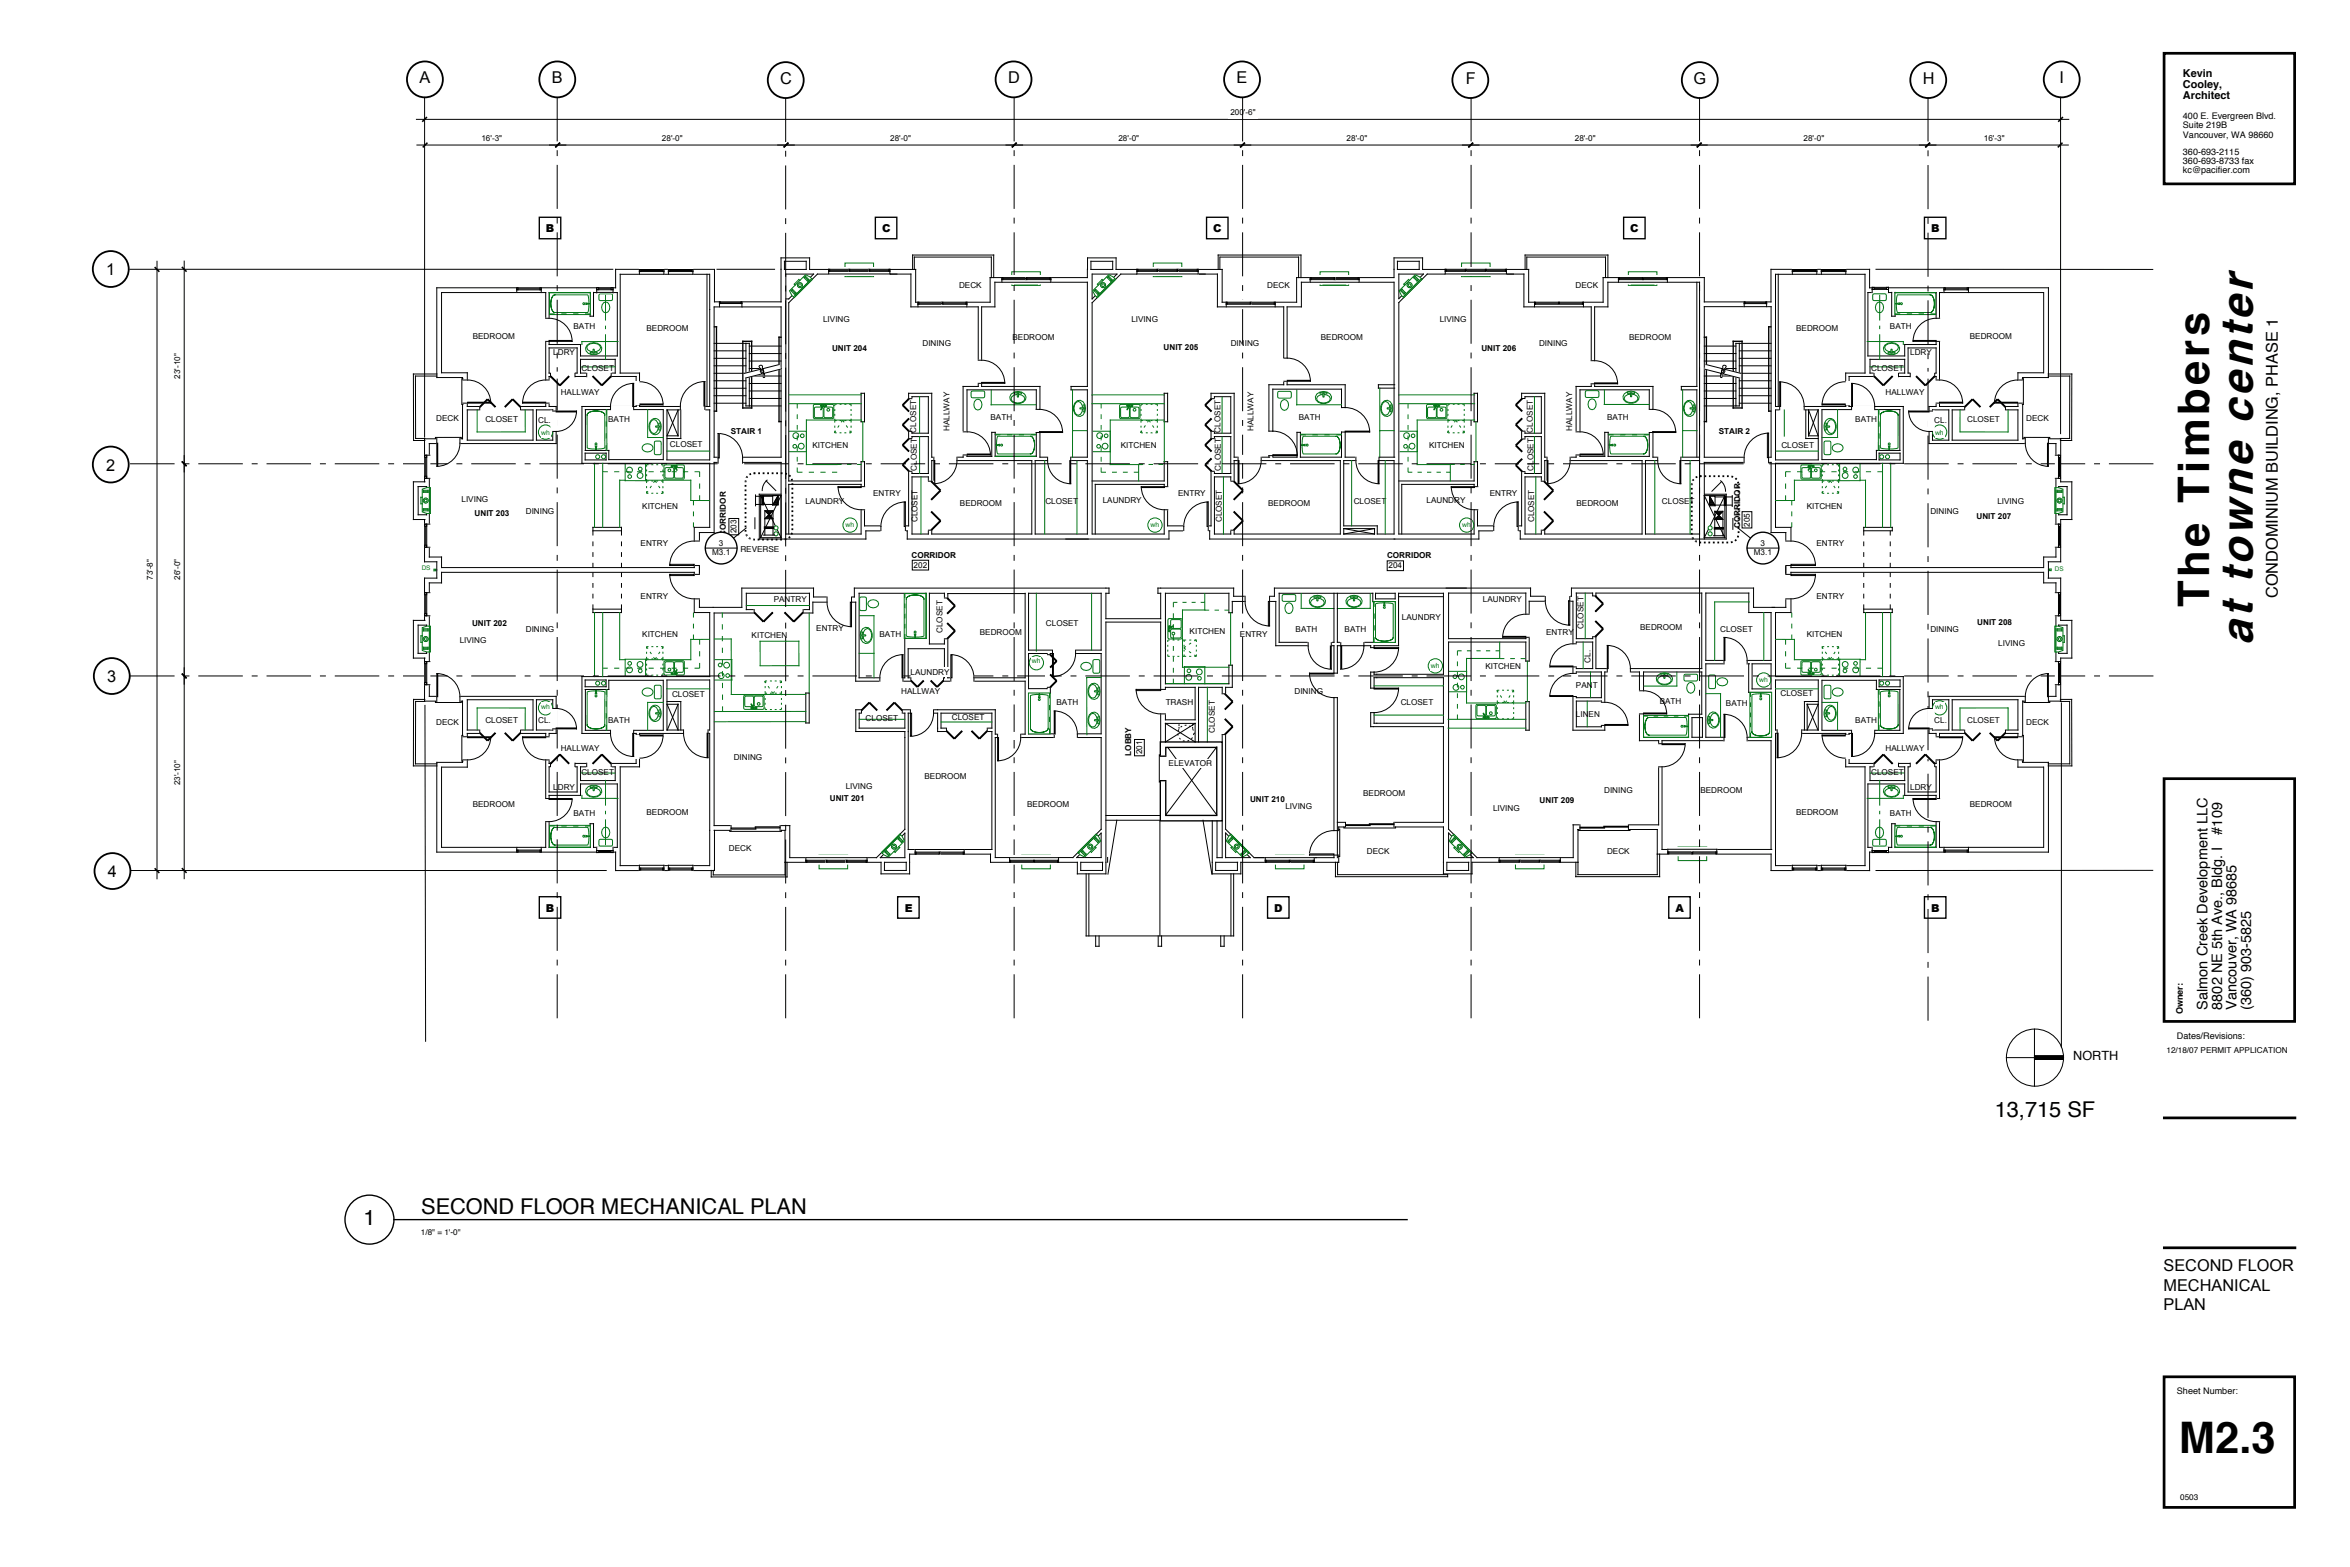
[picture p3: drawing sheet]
<svg xmlns="http://www.w3.org/2000/svg" width="914mm" height="610mm" viewBox="0 0 914 610" stroke-linecap="round" stroke-linejoin="round" font-family="sans-serif">
<defs><g id="words">
<text font-size="17.5" x="876.5" y="250.8" transform="rotate(-90 876.5 250.8)">at towne center</text>
<g font-size="16.9">
<text x="859.6" y="236.2" transform="rotate(-90 859.6 236.2)">The Timbers</text>
<text x="847.8" y="565.2">M2.3</text>
</g>
<g font-size="8.5">
<text x="776.2" y="434.7">13,715 SF</text>
<text x="163.9" y="472.3">SECOND FLOOR MECHANICAL PLAN</text>
<text x="141.4" y="476.6">1</text>
</g>
<g font-size="6.3">
<text x="163.2" y="32.3">A</text>
<text x="214.7" y="32.3">B</text>
<text x="303.6" y="32.6">C</text>
<text x="392.3" y="32.3">D</text>
<text x="481.2" y="32.3">E</text>
<text x="570.4" y="32.6">F</text>
<text x="658.9" y="32.6">G</text>
<text x="748.2" y="32.6">H</text>
<text x="801.3" y="32.3">I</text>
<text x="41.3" y="107.1">1</text>
<text x="41.3" y="183.2">2</text>
<text x="886.3" y="232.7" transform="rotate(-90 886.3 232.7)">CONDOMINIUM BUILDING, PHASE 1</text>
<text x="41.7" y="265.5">3</text>
<text x="42" y="341.3">4</text>
<text x="841.8" y="494.6">SECOND FLOOR</text>
<text x="841.8" y="502">MECHANICAL</text>
<text x="841.8" y="509.5">PLAN</text>
</g>
<g font-size="5.6">
<text x="864.6" y="324.7" transform="rotate(-90 864.6 324.7)">#109</text>
<text x="859" y="392.8" transform="rotate(-90 859 392.8)">Salmon Creek Development LLC</text>
<text x="864.6" y="392.8" transform="rotate(-90 864.6 392.8)">8802 NE 5th Ave., Bldg. I</text>
<text x="870.2" y="392.8" transform="rotate(-90 870.2 392.8)">Vancouver, WA 98685</text>
<text x="875.9" y="392.8" transform="rotate(-90 875.9 392.8)">(360) 903-5825</text>
</g>
<text font-size="4.9" x="806.7" y="412.5">NORTH</text>
<g font-size="4.2">
<text x="849.4" y="29.9">Kevin</text>
<text x="849.4" y="34.2">Cooley,</text>
<text x="849.4" y="38.4">Architect</text>
<text x="212.4" y="90.3">B</text>
<text x="343.2" y="90.3">C</text>
<text x="472.1" y="90.3">C</text>
<text x="634.4" y="90.3">C</text>
<text x="751.4" y="90.3">B</text>
<text x="212.4" y="354.6">B</text>
<text x="352" y="354.6">E</text>
<text x="495.8" y="354.6">D</text>
<text x="651.9" y="354.6">A</text>
<text x="751.4" y="354.6">B</text>
</g>
<g font-size="3.5">
<text x="849.4" y="46.4">400 E. Evergreen Blvd.</text>
<text x="849.4" y="50">Suite 219B</text>
<text x="849.4" y="53.5">Vancouver, WA 98660</text>
<text x="849.4" y="60.3">360-693-2115</text>
<text x="849.4" y="63.8">360-693-8733 fax</text>
<text x="849.4" y="67.3">kc@pacif</text>
<text x="863" y="67.3">ier.com</text>
<text x="849.4" y="394.6" transform="rotate(-90 849.4 394.6)">Owner:</text>
<text x="847.1" y="404.1">Dates/Revisions:</text>
<text x="847.1" y="542.4">Sheet Number:</text>
</g>
<g font-size="3.2">
<text x="478.7" y="44.8">200'-6&quot;</text>
<text x="187.3" y="54.8">16'-3&quot;</text>
<text x="257.6" y="54.8">28'-0&quot;</text>
<text x="346.4" y="54.8">28'-0&quot;</text>
<text x="435.2" y="54.8">28'-0&quot;</text>
<text x="524" y="54.8">28'-0&quot;</text>
<text x="612.8" y="54.8">28'-0&quot;</text>
<text x="701.8" y="54.8">28'-0&quot;</text>
<text x="771.9" y="54.8">16'-3&quot;</text>
<text x="373.2" y="112.1">DECK</text>
<text x="493.1" y="112.1">DECK</text>
<text x="613.1" y="112.1">DECK</text>
<text x="320.3" y="125.2">LIVING</text>
<text x="440.2" y="125.2">LIVING</text>
<text x="560.2" y="125.2">LIVING</text>
<text x="183.9" y="131.8">BEDROOM</text>
<text x="223.1" y="128.1">BATH</text>
<text x="251.5" y="128.6">BEDROOM</text>
<text x="698.9" y="128.6">BEDROOM</text>
<text x="735.4" y="128.1">BATH</text>
<text x="766.5" y="131.8">BEDROOM</text>
<text x="323.8" y="136.4">UNIT 204</text>
<text x="358.9" y="134.7">DINING</text>
<text x="394" y="132.3">BEDROOM</text>
<text x="452.8" y="136.1">UNIT 205</text>
<text x="478.9" y="134.7">DINING</text>
<text x="513.9" y="132.3">BEDROOM</text>
<text x="576.4" y="136.4">UNIT 206</text>
<text x="598.9" y="134.7">DINING</text>
<text x="633.9" y="132.3">BEDROOM</text>
<text x="215.3" y="138.2">LDRY</text>
<text x="743.3" y="138.2">LDRY</text>
<text x="70.1" y="147.4" transform="rotate(-90 70.1 147.4)">23'-10&quot;</text>
<text x="226.2" y="144.2">CLOSET</text>
<text x="728.1" y="144.2">CLOSET</text>
<text x="218.2" y="153.5">HALLWAY</text>
<text x="733.7" y="153.5">HALLWAY</text>
<text x="169.7" y="163.7">DECK</text>
<text x="188.9" y="164.3">CLOSET</text>
<text x="209.4" y="164.5">CL.</text>
<text x="236.6" y="164.3">BATH</text>
<text x="369.4" y="167.7" transform="rotate(-90 369.4 167.7)">HALLWAY</text>
<text x="385.4" y="163.3">BATH</text>
<text x="487.8" y="167.7" transform="rotate(-90 487.8 167.7)">HALLWAY</text>
<text x="505.4" y="163.3">BATH</text>
<text x="611.8" y="167.7" transform="rotate(-90 611.8 167.7)">HALLWAY</text>
<text x="625.3" y="163.3">BATH</text>
<text x="721.9" y="164.3">BATH</text>
<text x="752.6" y="164.5">CL.</text>
<text x="765.4" y="164.3">CLOSET</text>
<text x="788.4" y="163.7">DECK</text>
<text x="260.7" y="173.9">CLOSET</text>
<text x="284.3" y="169">STAIR 1</text>
<text x="356.5" y="168.3" transform="rotate(-90 356.5 168.3)">CLOSET</text>
<text x="474.9" y="168.3" transform="rotate(-90 474.9 168.3)">CLOSET</text>
<text x="596.5" y="168.3" transform="rotate(-90 596.5 168.3)">CLOSET</text>
<text x="668.8" y="169">STAIR 2</text>
<text x="316.1" y="174.4">KITCHEN</text>
<text x="436.1" y="174.4">KITCHEN</text>
<text x="556.1" y="174.4">KITCHEN</text>
<text x="693.2" y="174.4">CLOSET</text>
<text x="356.7" y="183.2" transform="rotate(-90 356.7 183.2)">CLOSET</text>
<text x="475.1" y="183.2" transform="rotate(-90 475.1 183.2)">CLOSET</text>
<text x="596.6" y="183.2" transform="rotate(-90 596.6 183.2)">CLOSET</text>
<text x="179.6" y="195.5">LIVING</text>
<text x="249.9" y="197.9">KITCHEN</text>
<text x="313.4" y="196.3">LAUNDRY</text>
<text x="339.7" y="192.9">ENTRY</text>
<text x="373.5" y="197">BEDROOM</text>
<text x="406.8" y="195.9">CLOSET</text>
<text x="429.1" y="195.6">LAUNDRY</text>
<text x="458.4" y="192.9">ENTRY</text>
<text x="493.5" y="197">BEDROOM</text>
<text x="526.7" y="195.9">CLOSET</text>
<text x="555" y="195.6">LAUNDRY</text>
<text x="579.7" y="192.9">ENTRY</text>
<text x="613.4" y="197">BEDROOM</text>
<text x="646.7" y="195.9">CLOSET</text>
<text x="703" y="197.9">KITCHEN</text>
<text x="777.2" y="196.2">LIVING</text>
<text x="184.7" y="200.9">UNIT 203</text>
<text x="204.6" y="199.8">DINING</text>
<text x="357" y="203.2" transform="rotate(-90 357 203.2)">CLOSET</text>
<text x="475.4" y="203.2" transform="rotate(-90 475.4 203.2)">CLOSET</text>
<text x="596.9" y="203.2" transform="rotate(-90 596.9 203.2)">CLOSET</text>
<text x="751.1" y="199.8">DINING</text>
<text x="769.1" y="202">UNIT 207</text>
<text x="282.4" y="208.5" transform="rotate(-90 282.4 208.5)">CORRIDOR</text>
<text x="286.6" y="207.5" transform="rotate(-90 286.6 207.5)">203</text>
<text x="677.1" y="205.4" transform="rotate(-90 677.1 205.4)">CORRIDOR</text>
<text x="680.8" y="204.9" transform="rotate(-90 680.8 204.9)">205</text>
<text x="249.3" y="212.5">ENTRY</text>
<text x="279.7" y="212.5">3</text>
<text x="288.1" y="214.6">REVERSE</text>
<text x="685.1" y="212.5">3</text>
<text x="706.8" y="212.5">ENTRY</text>
<text x="277.1" y="216">M3.1</text>
<text x="354.7" y="216.9">CORRIDOR</text>
<text x="355.5" y="220.9">202</text>
<text x="539.7" y="216.9">CORRIDOR</text>
<text x="540.3" y="221.1">204</text>
<text x="682.4" y="216">M3.1</text>
<text x="59.5" y="225.6" transform="rotate(-90 59.5 225.6)">73'-8&quot;</text>
<text x="70.1" y="225.6" transform="rotate(-90 70.1 225.6)">26'-0&quot;</text>
<text x="249.3" y="233.1">ENTRY</text>
<text x="706.8" y="233.1">ENTRY</text>
<text x="301.1" y="234.1">PANTRY</text>
<text x="577" y="234">LAUNDRY</text>
<text x="183.7" y="243.5">UNIT 202</text>
<text x="204.6" y="245.8">DINING</text>
<text x="317.6" y="245.6">ENTRY</text>
<text x="407" y="243.7">CLOSET</text>
<text x="504.1" y="245.9">BATH</text>
<text x="523.2" y="245.9">BATH</text>
<text x="545.5" y="241.4">LAUNDRY</text>
<text x="616.1" y="244.7" transform="rotate(-90 616.1 244.7)">CLOSET</text>
<text x="638.2" y="245.2">BEDROOM</text>
<text x="669.3" y="245.9">CLOSET</text>
<text x="751.1" y="245.8">DINING</text>
<text x="769.4" y="243.3">UNIT 208</text>
<text x="178.9" y="250.1">LIVING</text>
<text x="249.9" y="247.6">KITCHEN</text>
<text x="292.5" y="248.3">KITCHEN</text>
<text x="342.2" y="247.6">BATH</text>
<text x="366.8" y="246.3" transform="rotate(-90 366.8 246.3)">CLOSET</text>
<text x="381.3" y="247.1">BEDROOM</text>
<text x="462.9" y="246.5">KITCHEN</text>
<text x="482.5" y="248">ENTRY</text>
<text x="601.6" y="247.2">ENTRY</text>
<text x="703" y="247.6">KITCHEN</text>
<text x="777.6" y="251.2">LIVING</text>
<text x="618.9" y="257.8" transform="rotate(-90 618.9 257.8)">CL.</text>
<text x="354.3" y="262.7">LAUNDRY</text>
<text x="578" y="260.3">KITCHEN</text>
<text x="350.7" y="270">HALLWAY</text>
<text x="613.2" y="267.7">PANT</text>
<text x="261.5" y="271.2">CLOSET</text>
<text x="411.1" y="274.2">BATH</text>
<text x="453.6" y="274.2">TRASH</text>
<text x="503.7" y="270.1">DINING</text>
<text x="545" y="274.3">CLOSET</text>
<text x="645.8" y="273.9">BATH</text>
<text x="671.6" y="274.7">BATH</text>
<text x="692.8" y="270.9">CLOSET</text>
<text x="169.7" y="281.9">DECK</text>
<text x="188.9" y="281.2">CLOSET</text>
<text x="209.4" y="281.1">CL.</text>
<text x="236.6" y="281.2">BATH</text>
<text x="336.8" y="280.6">CLOSET</text>
<text x="370.3" y="279.9">CLOSET</text>
<text x="613.2" y="278.8">LINEN</text>
<text x="721.9" y="281.2">BATH</text>
<text x="752.6" y="281.1">CL.</text>
<text x="765.4" y="281.2">CLOSET</text>
<text x="788.4" y="281.9">DECK</text>
<text x="472.7" y="285.2" transform="rotate(-90 472.7 285.2)">CLOSET</text>
<text x="218.2" y="292.1">HALLWAY</text>
<text x="444.4" y="293.5" transform="rotate(-90 444.4 293.5)">201</text>
<text x="733.7" y="292.1">HALLWAY</text>
<text x="285.5" y="295.7">DINING</text>
<text x="440.1" y="294" transform="rotate(-90 440.1 294)">LOBBY</text>
<text x="454.7" y="298">ELEVATOR</text>
<text x="70.1" y="305.6" transform="rotate(-90 70.1 305.6)">23'-10&quot;</text>
<text x="226.2" y="301.3">CLOSET</text>
<text x="359.7" y="303.1">BEDROOM</text>
<text x="728.1" y="301.3">CLOSET</text>
<text x="215.3" y="307.4">LDRY</text>
<text x="322.9" y="311.8">UNIT 201</text>
<text x="329.1" y="306.9">LIVING</text>
<text x="530.4" y="309.8">BEDROOM</text>
<text x="624.2" y="308.3">DINING</text>
<text x="661.6" y="308.3">BEDROOM</text>
<text x="743.3" y="307.4">LDRY</text>
<text x="183.9" y="313.8">BEDROOM</text>
<text x="223.1" y="317.5">BATH</text>
<text x="251.5" y="316.9">BEDROOM</text>
<text x="399.7" y="313.9">BEDROOM</text>
<text x="486.4" y="312.1">UNIT 210</text>
<text x="500.2" y="314.7">LIVING</text>
<text x="581" y="315.4">LIVING</text>
<text x="599.1" y="312.2">UNIT 209</text>
<text x="698.9" y="316.9">BEDROOM</text>
<text x="735.4" y="317.5">BATH</text>
<text x="766.5" y="313.8">BEDROOM</text>
<text x="283.6" y="331.1">DECK</text>
<text x="531.8" y="332.4">DECK</text>
<text x="625.3" y="332.4">DECK</text>
<text x="843" y="409.5">12/18/07 PERMIT APPLICATION</text>
<text x="163.8" y="480.4">1/8&quot; = 1'-0&quot;</text>
<text x="848.3" y="583.7">0503</text>
</g>
<g font-size="2.5" fill="#007415">
<text x="210.5" y="169.2">wh</text>
<text x="752.9" y="169.2">wh</text>
<text x="329" y="205">wh</text>
<text x="447.6" y="205">wh</text>
<text x="568.9" y="205">wh</text>
<text x="164.1" y="221.8">DS</text>
<text x="799.6" y="222.3">DS</text>
<text x="401.5" y="258.1">wh</text>
<text x="556.7" y="259.7">wh</text>
<text x="684.5" y="265.2">wh</text>
<text x="210.5" y="275.6">wh</text>
<text x="752.9" y="275.6">wh</text>
</g>
</g></defs>
<g fill="none" stroke="#000" stroke-width=".39">
<path d="M780.7 411.4h22.2M791.6 410.6h11.3v1.5h-11.3zM791.6 400.3v22.3"/>
<circle cx="791.8" cy="411.4" r="11.1"/>
</g>
<path d="M791.6 410.6h11.3v1.5h-11.3z" fill="#000"/>
<path d="M806.7 408.6h17.6v4.9h-17.6z" fill-rule="evenodd" fill="#fff"/>
<path d="M842.1 302.9h50.8v94.5h-50.8zM842.2 434.9h50.8M842.2 485.4h50.8M842.1 535.6h50.8v50.8h-50.8z" fill="none" stroke="#000" stroke-width="1.1"/>
<path d="M842.1 20.7h50.8v50.8h-50.8z" fill="#fff"/>
<path d="M842.1 20.7h50.8v50.8h-50.8z" fill="none" stroke="#000" stroke-width="1.1"/>
<path d="M848.3 581.2h7.1v3.2h-7.1z" fill-rule="evenodd" fill="#fff"/>
<g fill="none" stroke="#000" stroke-width=".53">
<path d="M153.3 474.5h394.2"/>
<circle cx="143.8" cy="474.5" r="9.5"/>
</g>
<g fill="#fff">
<path d="M846.6 105.5h33.8v145.3h-33.8z" fill-rule="evenodd"/>
<path d="M843 407h47.3v3.2h-47.3z" fill-rule="evenodd"/>
</g>
<g fill="none" stroke="#000" stroke-width=".39">
<path d="M171.8 113.8v31.2M171.9 113.8h40.4v44.3h-30.5v-13.1h-9.9M213.7 113.8v20.2h12.2v4.5h14.3v-24.7h-9.3M213.7 113.8h15.9M229.6 113.7v9.3h1.3v-9.3M275.1 106.7v51.4M276 106.7h-34.7v38.4h7.5v13h27.4v-51.4M277.9 104.8h-38.4v7.2h-69.5v34.9M277.9 119.4h26v58.5h-26zM305.2 101.6h8.5v3.2h-8.5zM305.8 116.3h1.1l9.7-9.7h-10.8v101.1h29.3v-19.3h-28.2v19.3M318.1 106.6h36.3v12.8h26.2v30.9h-5.9v27.6h-12.2v-24.9h-9v51.6h-17.1v-25h-1.3v7.5h-28.2v-69.3z"/>
<path d="M387.1 109.8h36v40.5h-6.3v1.4h6.3v26.2h-18.4v-27.6h-22.7v-30.9h5.1zM423.1 104.8v3.2h-37.8v9.6h-29v-12.8h-41.3v-4.5h-11.1v17.2l-25.9-.1v-12.6M423.2 104.8v-4.5h11.1v4.5h41.3v12.8h28.9v-9.6h37.9M424.5 101.6h8.5v3.2h-8.5zM425 106.6v9.7l9.6-9.7h-9.6M542.4 109.8h-36v9.6h-5.6v30.3h22.6M542.4 108v-7.7h11.1v4.5h41.3v12.8h29v-9.6h39.4v9.5h25.9v-12.7h38.4v7.2h69.6v34.9M542.4 109.8v68.1M543.7 101.6h8.5v3.2h-8.5zM544.3 106.6h9.6l-9.6 9.6zM625.6 109.8h35.7v68.1h-18.1v-27.6h-22.7v-30.9h5.1zM660.2 109.8v40.5h-6v1.4h6v26.2"/>
<path d="M689.2 119.3h-26v58.6h25.9v-58.5M690.9 106.7v51.4M691 106.7h34.7v38.4h-7.5v13h-27.2M691.9 106.7v51.4M736.1 113.7v9.3h1.3v-9.3M736.1 113.8h-9.3v24.7h14.3v-4.5h12.2v-20.2h-15.9M795.1 113.8h-40.4v44.3h30.5v-13.1h9.9M795.2 113.8v31.2M213.7 135.4h10.9v9.7h-10.9zM225.9 139.8h13.5v5.3h-13.5zM277.9 136.5h12.3M277.9 139.4h12.3"/>
<path d="M277.9 133.6h13.7v24.3M290.2 133.6v24.3h13.7M291.6 137.5h12.3M291.6 134.6h12.3M663.2 137.5h12.3M663.2 134.6h12.3M676.8 136.5h12.3M676.8 139.4h12.3M676.8 133.6v24.3h-13.6M689.1 133.6h-13.6v24.3M727.6 139.8h13.5v5.3h-13.5zM742.5 135.4h10.8v9.7h-10.8z"/>
<path d="M170.1 146.9h9.9v23.8h-14.6M181.8 159.5h25.6v11.7h-25.6zM208.7 159.5h6.4v11.7h-6.4zM213.7 158.1v-11.6h33.8v11.6M213.7 158.1h2.7v14.5h-49.3v44.1h4.7v4.1M247.5 158.1h-21.1v22.1M258.1 159.3h-30.3v15.9M258.1 159.5v19.3M277.9 142.3h12.3M277.9 145.2h12.3M277.9 148.1h12.3M277.9 151h12.3"/>
<path d="M277.9 153.9h12.3M277.9 156.9h12.3M291.6 140.5h12.3M291.6 143.4h12.3M291.6 146.3h12.3M291.6 149.2h12.3M291.6 152.1h12.3M291.6 155h12.3M335.1 153h1.3v11.1h-1.3zM354.9 154.3h6.3v14.2h-6.3zM376.3 151.7h26.9v25.8h-16v-9.3h-1.3v9.3h-9.6zM453 153h1.3v11.1h-1.3z"/>
<path d="M472.5 154.3h6.4v14.2h-6.4zM522 151.4h-26.7v16.3M573.6 153h1.3v11.1h-1.3zM593.4 154.3h6.3v14.2h-6.3zM614.8 151.7h26.9v25.8h-16v-9.3h-1.3v9.3h-9.6zM663.2 140.5h12.3M663.2 146.3h12.3M663.2 149.2h12.3M663.2 152.1h12.3M663.2 155h12.3M664.2 143.4h11.3M676.8 142.3h12.3"/>
<path d="M676.8 145.2h12.3M676.8 148.1h12.3M676.8 151h12.3M676.8 153.9h12.3M676.8 156.9h12.3M690.9 159.5v19.4M691 159.5h16.5v19.3M708.9 159.3h30.3v15.9M708.9 159.5v19.3M751.9 159.5h6.4v11.7h-6.4zM759.6 159.5h25.6v11.7h-25.6zM797 146.9h-10v23.8h14.8v16.7h4.4v14.7h-4.4v16.5h-4.8"/>
<path d="M165.2 170.7v16.7M227.7 176.3h8.1v2.6h-8.1zM227.7 175.2h9.2v3.6h21.1M259.4 178.9h16.7M259.5 178.8v-19.3h16.7v19.4M354.9 169.8h6.3v14.4h-6.3zM362.5 179.2h39v28.5h-39zM402.8 179.2h20.3v28.5h-20.3zM472.5 169.8h6.4v14.4h-6.4zM480.2 179.2h41.3v28.5h-41.3zM493.7 167.7v-18h5.8v-30.3h-25.8v-12.8h-37.6l-11.1 11.2v89.9M493.7 177.2v.7"/>
<path d="M494 177.9h-13.8v-24.9h-9v51.6h-16.9v-25h-1.3v7.5h-28M495.3 177.2v.7M542.4 179.2h-19.5v25.4h13v3.1h6.5v-28.5M593.4 169.8h6.3v14.4h-6.3zM601.1 179.2h37.8v28.5h-37.8zM640.3 179.2h21v28.5h-21zM690.9 178.9h16.7M731.2 176.3h8.1v2.6h-8.1zM739.3 175.2h-9.2v3.6h-21.1M162.7 189.3h3.3v11h-3.3zM165.4 187.4h-4.5v14.7h4.5M226.4 180.2h49.8v25h-6.1v15.6h-98.2"/>
<path d="M296 192.8h7.9l-7.9 16.4M296 192.8v16.4M296 192.8l7.9 16.4h-7.9M303.9 192.3h-8.5v17.4h41.5v-3.2h16.1v3.2h101.9v-3.2h15.8v3.2h104.7v-3.2h16.1v3.2h80.2v-17.4h-8.4M354.9 185.5h6.3v22.2h-6.3zM472.5 185.5h6.4v22.2h-6.4zM544.3 187.1h29.3v-7.5h1.3v25h17.2v-51.6h9v24.9h12.2v-27.6h5.9v-30.9h-26.2v-12.8h-37.6l-11.1 11.1v90h29.3v-19.3h-28.2v19.3M593.4 185.5h6.3v22.2h-6.3zM671.2 192.8h-8l8 16.4M671.2 192.8l-8 16.4h8M671.2 192.8v16.4M690.9 180.2v25h6v15.6h98.2"/>
<path d="M690.9 180.2h49.7M740.6 180.2v-22.1h-21.1v-11.6h33.8v11.6h-2.7v14.5h49.4v44.1h-4.8v4.1M801 189.3h3.3v11h-3.3zM165.2 202.1v16.5h4.8v6.3h-4.8v16.4M230.7 205.2h11.1v1.3h-11.1zM303.9 209.7v-29.8h-26v27.3h-5.7v29.1h16.4v-7.5h28v3.4h15.8v-3.4h97.9M425 207.7h28v-19.3h-26.8v19.3M522.9 207.7h11.9M522.9 205.6v2.1M522.9 205.6h11.9M522.9 205.6l11.9 2.1M534.8 205.6v2.1"/>
<path d="M534.8 205.6l-11.9 2.1M663.2 209.7v-29.8h25.9v27.3h5.8v29.1h-12.6v-7.5h-70.8v3.2h-15.9v-3.2h-99.7v3.2h-15.9v-3.2h-28.4M725.2 205.2h11.1v1.3h-11.1zM797.1 218.6v6.3M171.8 222.7v4.1h-4.7v44.1h49.3v14.4h-2.7M171.9 222.7h98.2v15.6h6.1v24.9h-49.8M230.7 237h11.1v1.3h-11.1zM290.4 230.8h24.6v6.4h-24.6zM334.3 230.8h26v17.5h-8.3v15.4h-17.7zM361.6 230.8h5.9v19.7h-5.9zM398.9 230.8v32.9h-30.1v-32.8h30.1M400.2 230.8h28.3v22.1h-28.3z"/>
<path d="M535.2 230.8h7.7v2.2h-7.7zM544.2 232.1h17.5M563.7 230.7h30v17.8h-30zM612 233.9h-17v23.3h-1.3v-7.4h-30v72.8l11 11h37.4v-12.7M612 233.9v50.2h12.4v-22.7h13.5v26.7h7.5v32.8h-33.4M619.7 230.7h-6.4l.1 17.8h6.3v-17.8M621 230.7h41.2v29.4h-41.2zM663.8 230.7h16.7v7.6h8.6v18.6h-25.3zM725.2 237h11.1v1.3h-11.1zM795.1 222.7h-98.2v15.6h-6v24.7M795.2 222.7v4.1h4.8v44.1h-49.4v14.4h2.7v11.7h-33.8v-11.7h21.1v-22.1M797 224.9h4.8v16.4h4.4v14.7h-4.4v16.8h-14.8v23.8h10"/>
<path d="M162.7 243.2h3.3v11h-3.3zM165.2 256v16.8M165.4 241.3h-4.5v14.7h4.5M353.4 252.4h14.1v11.3h-14.1zM400.2 254.2h7.2v13.7h-7.2zM408.7 254.2h19.8v31.3h-28.3v-15.7h8.5zM430.3 242v97.9h-11.1v-4.4h-33.8v-3.2h-31.5v7.6h-11.1v-4.4h-37.3v-12.5h-27.6M451.6 242v46.6M519.1 249.9h-21.4v-19.1h36.5v3.2h8.7v15.9h-22.5M544.2 251.2v-20.4h17.5v31.5h-26M613.4 249.8h6.3v10.3h-6.3zM680.4 258.2v11.1h8.7v17.5h-25.3v-28.6h17"/>
<path d="M681.8 258.2h7.3v9.8h-7.3zM801 243.2h3.3v11h-3.3zM165.4 272.8h14.6v23.8h-9.9M181.8 272.2h25.6v11.8h-25.6zM208.7 272.2h6.4v11.8h-6.4zM226.4 263.2v22.1h21.1M227.7 264.5h8.1v2.7h-8.1zM227.8 268.2v15.9h30.3M258 264.6h-21.1v3.6h-9.2M258.1 264.6v19.4M259.4 264.5h16.7M259.5 264.6v19.4h16.5"/>
<path d="M276.2 264.5v19.5M313.5 269.6h1.4v11.7h-1.4zM364.8 276.1h22.5v9.5h11.6v-20.6h-65.9v-30.7h-16.7v4.2h-38.4v82.7h29.4v12.4h33.8l11-11v-35.7M364.8 277.4v5.9M366.2 277.4h19.7v5.9h-19.7zM453.5 267.4h11.5v12.6h-11.5zM519.1 261.9v-10.7h-22.7v-17.2h-16.9v4.4h-1.3v-7.6h-24.7v35.2h24.7v-7.2h1.3v8.6h-2.6v55.2l11.1 11h31.1v-62.2M535.7 263.6h26v17.8h-26M593.7 273h1.3v11.1h-1.3zM613.4 261.4h9.7v10h-9.7zM613.4 272.7h9.7v10h-9.7zM639.5 261.4h22.7v16.4h-5.2v9h-17.5z"/>
<path d="M658.4 279.2h4v7.6h-4zM690.9 264.5v19.5M690.9 263.2h49.7M690.9 264.5h16.7M707.5 264.6v19.4h-16.5M708.9 264.6v19.4M709 264.6h21.1v3.6h9.2M731.2 264.5h8.1v2.7h-8.1zM739.2 268.2v15.9h-30.3M751.9 272.2h6.4v11.8h-6.4zM759.6 272.2h25.6v11.8h-25.6zM170 296.6v34.9h69.5v7.2h38.4"/>
<path d="M171.8 298.4v31.2M171.9 298.4h9.9v-13.1h30.5v44.3h-40.4M213.7 285.3v11.7h33.8v-11.7M213.7 298.3h10.9v9.8h-10.9zM225.9 298.3h13.5v5.4h-13.5zM276 285.3h-27.2v13h-7.5v38.4h34.7M276.2 285.3v51.4M353.4 284.6v45.9h32.5v-45.9h-21.1M387.3 286.9h41.2v35.7l-11 11h-30.2zM453.5 281.4v7.2l11.5-7.2M453.5 281.4l11.5 7.2v-7.2M453.5 281.4h11.5"/>
<path d="M466.4 288.6v-21.2h9.2v21.2M534.4 282.7h27.3v37.2h-41.3M690.9 285.3v51.4M691 285.3h27.2v13h7.5v38.4h-34.7M727.6 298.3h13.5v5.4h-13.5zM742.5 298.3h10.8v9.8h-10.8zM795.1 298.4h-9.9v-13.1h-30.5v44.3h40.4M795.2 298.4v31.2M797.1 296.6v34.9h-69.6v7.2h-38.4M471.7 319.3v20.6h11.1v-4.4h38.1v-13.8h40.8v18.2h11.1v-4.4M475.6 319.2v14.4h-2.1v-14.3M726.8 305h14.3v4.4h12.2v20.2h-15.9v-9.2h-1.3v9.3l-9.3-.1z"/>
<path d="M213.7 329.6v-20.2h12.2v-4.4h14.3v24.6l-9.3 .1v-9.3h-1.3v9.3l-15.9-.1M278 323v15.6M342.6 333.6l9.5-9.5v9.5zM344.1 335.5v3.1h8.5v-3.1M344.2 335.5h8.5M420.5 335.5v3.1h8.5v-3.1M420.6 335.5h8.5M428.5 324.1v9.5h-9.5zM473 335.5v3.1h8.5v-3.1M473.1 335.5h8.5M476.9 324.1l9.6 9.5h-9.6zM563 335.5v3.1h8.4v-3.1"/>
<path d="M563.1 335.5h8.4M563.7 324.1l9.5 9.5h-9.5zM613.9 322.7h31v9.6h44.2v6.3M614 322.7v12.7h-41.2M689.1 330.5v-42.4h-42.4v42.4h42.7"/>
</g>
<path d="M737.3 113.9h15.9v8.5h-15.9z" fill-rule="evenodd" fill="#fff"/>
<path d="M737.3 113.9h15.9v8.5h-15.9z" fill="none" stroke="#007415" stroke-width=".39"/>
<path d="M738.3 114.7h12.8a4 4 0 0 1 1.4 4.8l-.6 1.6-.8 .5v-6.9a4 4 0 0 1 1.4 4.8l-.5 1.4-.7 .7h-12.9l-.4-.9-.1-2.6z" fill-rule="evenodd" fill="#fff"/>
<path d="M751.1 114.7a4 4 0 0 1 1.4 4.8l-.6 1.6-.8 .5h-12.7l-.3-.5-.2-3.7 .4-2.7h12.8a4 4 0 0 1 1.4 4.8l-.6 1.6-.8 .5" fill="none" stroke="#007415" stroke-width=".39"/>
<circle cx="739.9" cy="118.1" r=".37" fill="#fff"/>
<circle cx="739.9" cy="118.1" r=".37" fill="none" stroke="#007415" stroke-width=".39"/>
<path d="M737.5 118.1l1.6-.3v.7z" fill="#fff"/>
<path d="M737.5 118.1l1.6-.3v.7zM737.3 122.1h2.1M741.9 122.1h2.1M746.6 122.1h2M751.2 122.1h2" fill="none" stroke="#007415" stroke-width=".39"/>
<path d="M213.8 113.9h15.9v8.5h-15.9z" fill-rule="evenodd" fill="#fff"/>
<path d="M213.8 113.9h15.9v8.5h-15.9z" fill="none" stroke="#007415" stroke-width=".39"/>
<path d="M215.3 115l.6-.3h12.7l.5 1.7v3.5l-.4 1.7h-12.8a4 4 0 0 1-1.4-4.9l.5-1.3 .9-.7v6.9a4 4 0 0 1-1.4-4.9z" fill-rule="evenodd" fill="#fff"/>
<path d="M215.9 114.7a4 4 0 0 0-1.4 4.8l.6 1.6 .8 .5h12.7l.3-.5 .2-3.7-.4-2.7h-12.8a4 4 0 0 0-1.4 4.8l.6 1.6 .8 .5" fill="none" stroke="#007415" stroke-width=".39"/>
<circle cx="227.2" cy="118.1" r=".37" fill="#fff"/>
<circle cx="227.2" cy="118.1" r=".37" fill="none" stroke="#007415" stroke-width=".39"/>
<path d="M228 117.8l1.5 .3-1.5 .4z" fill="#fff"/>
<path d="M228 117.8l1.5 .3-1.5 .4zM213.8 122.1h2M218.4 122.1h2.1M223 122.1h2.1M227.6 122.1h2.1" fill="none" stroke="#007415" stroke-width=".39"/>
<path d="M737.3 321.1h15.9v8.4h-15.9z" fill-rule="evenodd" fill="#fff"/>
<path d="M737.3 321.1h15.9v8.4h-15.9z" fill="none" stroke="#007415" stroke-width=".39"/>
<path d="M738.3 321.9h12.8a4 4 0 0 1 1.4 4.8l-.6 1.6-.8 .5v-6.9a4 4 0 0 1 1.4 4.8l-.5 1.4-.7 .6-12.9 .1-.4-.9-.1-2.6z" fill-rule="evenodd" fill="#fff"/>
<path d="M751.1 321.9a4 4 0 0 1 1.4 4.8l-.6 1.6-.8 .5h-12.7l-.3-.5-.2-3.7 .4-2.7h12.8a4 4 0 0 1 1.4 4.8l-.6 1.6-.8 .5" fill="none" stroke="#007415" stroke-width=".39"/>
<circle cx="739.9" cy="325.3" r=".37" fill="#fff"/>
<circle cx="739.9" cy="325.3" r=".37" fill="none" stroke="#007415" stroke-width=".39"/>
<path d="M737.5 325.3l1.6-.3v.6z" fill="#fff"/>
<path d="M737.3 321.3h2.1M737.5 325.3l1.6-.3v.6zM741.9 321.3h2.1M746.6 321.3h2M751.2 321.3h2" fill="none" stroke="#007415" stroke-width=".39"/>
<path d="M213.8 321.1h15.9v8.4h-15.9z" fill-rule="evenodd" fill="#fff"/>
<path d="M213.8 321.1h15.9v8.4h-15.9z" fill="none" stroke="#007415" stroke-width=".39"/>
<path d="M215.3 322.2l.6-.3h12.7l.5 1.7v3.4l-.4 1.7-12.8 .1a4 4 0 0 1-1.4-4.9l.5-1.4 .9-.6v6.9a4 4 0 0 1-1.4-4.9z" fill-rule="evenodd" fill="#fff"/>
<path d="M215.9 321.9a4 4 0 0 0-1.4 4.8l.6 1.6 .8 .5h12.7l.3-.5 .2-3.7-.4-2.7h-12.8a4 4 0 0 0-1.4 4.8l.5 1.4 .9 .7" fill="none" stroke="#007415" stroke-width=".39"/>
<circle cx="227.2" cy="325.3" r=".37" fill="#fff"/>
<circle cx="227.2" cy="325.3" r=".37" fill="none" stroke="#007415" stroke-width=".39"/>
<path d="M228 325l1.5 .3-1.5 .3z" fill="#fff"/>
<path d="M213.8 321.3h2M218.4 321.3h2.1M223 321.3h2.1M227.6 321.3h2.1M228 325l1.5 .3-1.5 .3z" fill="none" stroke="#007415" stroke-width=".39"/>
<path d="M728.8 114.5h5v2.3h-5z" fill-rule="evenodd" fill="#fff"/>
<path d="M728.8 114.5h5v2.3h-5z" fill="none" stroke="#007415" stroke-width=".39"/>
<path d="M730.5 117.8l.8-.3a2.2 2.2 0 0 1 1.6 2.1 2.2 2.2 0 0 1-1.6 2.1 2.25 2.25 0 0 1-1.6-1.7 2.25 2.25 0 0 1 .8-2.2z" fill-rule="evenodd" fill="#fff"/>
<path d="M730.5 117.8l.8-.3a2.2 2.2 0 0 1 1.6 2.1 2.2 2.2 0 0 1-1.6 2.1 2.25 2.25 0 0 1-1.6-1.7 2.25 2.25 0 0 1 .8-2.2z" fill="none" stroke="#007415" stroke-width=".39"/>
<path d="M233.2 114.5h5v2.3h-5z" fill-rule="evenodd" fill="#fff"/>
<path d="M233.2 114.5h5v2.3h-5z" fill="none" stroke="#007415" stroke-width=".39"/>
<path d="M234.9 117.8l.8-.3a2.2 2.2 0 0 1 1.6 2.1 2.2 2.2 0 0 1-1.6 2.1 2.25 2.25 0 0 1-1.6-1.7 2.25 2.25 0 0 1 .8-2.2z" fill-rule="evenodd" fill="#fff"/>
<path d="M234.9 117.8l.8-.3a2.2 2.2 0 0 1 1.6 2.1 2.2 2.2 0 0 1-1.6 2.1 2.25 2.25 0 0 1-1.6-1.7 2.25 2.25 0 0 1 .8-2.2z" fill="none" stroke="#007415" stroke-width=".39"/>
<path d="M728.8 326.7h5v2.3h-5z" fill-rule="evenodd" fill="#fff"/>
<path d="M728.8 326.7h5v2.3h-5z" fill="none" stroke="#007415" stroke-width=".39"/>
<path d="M730.5 322l.8-.2a2.2 2.2 0 0 1 1.6 2.1 2.2 2.2 0 0 1-1.6 2.1 2.25 2.25 0 0 1-1.6-1.7 2.25 2.25 0 0 1 .8-2.3z" fill-rule="evenodd" fill="#fff"/>
<path d="M730.5 322l.8-.2a2.2 2.2 0 0 1 1.6 2.1 2.2 2.2 0 0 1-1.6 2.1 2.25 2.25 0 0 1-1.6-1.7 2.25 2.25 0 0 1 .8-2.3z" fill="none" stroke="#007415" stroke-width=".39"/>
<path d="M233.2 326.7h5v2.3h-5z" fill-rule="evenodd" fill="#fff"/>
<path d="M233.2 326.7h5v2.3h-5z" fill="none" stroke="#007415" stroke-width=".39"/>
<path d="M234.9 322l.8-.2a2.2 2.2 0 0 1 1.6 2.1 2.2 2.2 0 0 1-1.6 2.1 2.25 2.25 0 0 1-1.6-1.7 2.25 2.25 0 0 1 .8-2.3z" fill-rule="evenodd" fill="#fff"/>
<path d="M234.9 322l.8-.2a2.2 2.2 0 0 1 1.6 2.1 2.2 2.2 0 0 1-1.6 2.1 2.25 2.25 0 0 1-1.6-1.7 2.25 2.25 0 0 1 .8-2.3z" fill="none" stroke="#007415" stroke-width=".39"/>
<path d="M733.4 134.3a3.6 3.6 0 0 1 5.8 1.1 3.2 3.2 0 0 1-2 2.6 3.2 3.2 0 0 1-3.3-.6l-.9-.9-.1-1.1z" fill-rule="evenodd" fill="#fff"/>
<path d="M733.4 134.3a3.6 3.6 0 0 1 5.8 1.1 3.2 3.2 0 0 1-2 2.6 3.2 3.2 0 0 1-3.3-.6l-.9-.9-.1-1.1z" fill="none" stroke="#007415" stroke-width=".39"/>
<path d="M733.7 134.4a3.6 3.6 0 0 1 4.6 0l.4 .8a2.99 2.99 0 0 1-2.7 1.7 2.99 2.99 0 0 1-2.7-1.7z" fill-rule="evenodd" fill="#fff"/>
<path d="M733.7 134.4a3.6 3.6 0 0 1 4.6 0l.4 .8a2.99 2.99 0 0 1-2.7 1.7 2.99 2.99 0 0 1-2.7-1.7z" fill="none" stroke="#007415" stroke-width=".39"/>
<path d="M734.7 137.1h2.4l.3 .3-.3 .3h-2.2z" fill-rule="evenodd" fill="#fff"/>
<path d="M734.7 137.1h2.4l.3 .3-.3 .3h-2.2z" fill="none" stroke="#007415" stroke-width=".39"/>
<path d="M735.8 135.9l.5 .1-.2 1.4-.3-.2z" fill-rule="evenodd" fill="#fff"/>
<path d="M735.8 135.9l.5 .1-.2 1.4-.3-.2z" fill="none" stroke="#007415" stroke-width=".39"/>
<path d="M228.4 134.3a3.6 3.6 0 0 1 5.8 1.1 3.2 3.2 0 0 1-2 2.6 3.2 3.2 0 0 1-3.3-.6l-.9-.9-.1-1.1z" fill-rule="evenodd" fill="#fff"/>
<path d="M228.4 134.3a3.6 3.6 0 0 1 5.8 1.1 3.2 3.2 0 0 1-2 2.6 3.2 3.2 0 0 1-3.3-.6l-.9-.9-.1-1.1z" fill="none" stroke="#007415" stroke-width=".39"/>
<path d="M228.7 134.4a3.6 3.6 0 0 1 4.6 0l.4 .8a2.99 2.99 0 0 1-2.7 1.7 2.99 2.99 0 0 1-2.7-1.7z" fill-rule="evenodd" fill="#fff"/>
<path d="M228.7 134.4a3.6 3.6 0 0 1 4.6 0l.4 .8a2.99 2.99 0 0 1-2.7 1.7 2.99 2.99 0 0 1-2.7-1.7z" fill="none" stroke="#007415" stroke-width=".39"/>
<path d="M229.7 137.1h2.4l.3 .3-.3 .3h-2.2z" fill-rule="evenodd" fill="#fff"/>
<path d="M229.7 137.1h2.4l.3 .3-.3 .3h-2.2z" fill="none" stroke="#007415" stroke-width=".39"/>
<path d="M230.8 135.9l.4 .1-.1 1.4-.3-.2z" fill-rule="evenodd" fill="#fff"/>
<path d="M230.8 135.9l.4 .1-.1 1.4-.3-.2z" fill="none" stroke="#007415" stroke-width=".39"/>
<path d="M733.9 306a3.7 3.7 0 0 1 5.1 1l.2 1.1a3.4 3.4 0 0 1-3.2 2.1 3.4 3.4 0 0 1-3.1-2.1l.1-1.1z" fill-rule="evenodd" fill="#fff"/>
<path d="M733.9 306a3.7 3.7 0 0 1 5.1 1l.2 1.1a3.4 3.4 0 0 1-3.2 2.1 3.4 3.4 0 0 1-3.1-2.1l.1-1.1z" fill="none" stroke="#007415" stroke-width=".39"/>
<path d="M733.7 307.4a3.6 3.6 0 0 1 4.6 0l.4 .8a2.99 2.99 0 0 1-2.7 1.7 2.99 2.99 0 0 1-2.7-1.7z" fill-rule="evenodd" fill="#fff"/>
<path d="M733.7 307.4a3.6 3.6 0 0 1 4.6 0l.4 .8a2.99 2.99 0 0 1-2.7 1.7 2.99 2.99 0 0 1-2.7-1.7z" fill="none" stroke="#007415" stroke-width=".39"/>
<path d="M734.7 305.8h2.4l.3 .3-.3 .3h-2.2z" fill-rule="evenodd" fill="#fff"/>
<path d="M734.7 305.8h2.4l.3 .3-.3 .3h-2.2z" fill="none" stroke="#007415" stroke-width=".39"/>
<path d="M735.8 306.1l.5 .1-.2 1.4-.3-.2z" fill-rule="evenodd" fill="#fff"/>
<path d="M735.8 306.1l.5 .1-.2 1.4-.3-.2z" fill="none" stroke="#007415" stroke-width=".39"/>
<path d="M228.9 306a3.7 3.7 0 0 1 5.1 1l.2 1.1a3.4 3.4 0 0 1-3.2 2.1 3.4 3.4 0 0 1-3.1-2.1l.1-1.1z" fill-rule="evenodd" fill="#fff"/>
<path d="M228.9 306a3.7 3.7 0 0 1 5.1 1l.2 1.1a3.4 3.4 0 0 1-3.2 2.1 3.4 3.4 0 0 1-3.1-2.1l.1-1.1z" fill="none" stroke="#007415" stroke-width=".39"/>
<path d="M228.7 307.4a3.6 3.6 0 0 1 4.6 0l.4 .8a2.99 2.99 0 0 1-2.7 1.7 2.99 2.99 0 0 1-2.7-1.7z" fill-rule="evenodd" fill="#fff"/>
<path d="M228.7 307.4a3.6 3.6 0 0 1 4.6 0l.4 .8a2.99 2.99 0 0 1-2.7 1.7 2.99 2.99 0 0 1-2.7-1.7z" fill="none" stroke="#007415" stroke-width=".39"/>
<path d="M229.7 305.8h2.4l.3 .3-.3 .3h-2.2z" fill-rule="evenodd" fill="#fff"/>
<path d="M229.7 305.8h2.4l.3 .3-.3 .3h-2.2z" fill="none" stroke="#007415" stroke-width=".39"/>
<path d="M230.8 306.1l.4 .1-.1 1.4-.3-.2z" fill-rule="evenodd" fill="#fff"/>
<g fill="none" stroke="#007415" stroke-width=".39">
<path d="M240.5 132.9h-14.1M726.5 132.9h14.1M226.4 310.6h14.1M230.8 306.1l.4 .1-.1 1.4-.3-.2zM740.6 310.6h-14.1"/>
<circle cx="754.7" cy="168.1" r="2.78"/>
</g>
<path d="M752.9 166.8h3.6v3.5h-3.6z" fill-rule="evenodd" fill="#fff"/>
<circle cx="212.3" cy="168.1" r="2.78" fill="none" stroke="#007415" stroke-width=".39"/>
<path d="M210.5 166.8h3.6v3.5h-3.6z" fill-rule="evenodd" fill="#fff"/>
<circle cx="754.7" cy="275.4" r="2.78" fill="none" stroke="#007415" stroke-width=".39"/>
<path d="M752.9 273.2h3.6v3.5h-3.6z" fill-rule="evenodd" fill="#fff"/>
<circle cx="212.3" cy="275.4" r="2.78" fill="none" stroke="#007415" stroke-width=".39"/>
<path d="M210.5 273.2h3.6v3.5h-3.6z" fill-rule="evenodd" fill="#fff"/>
<g fill="none" stroke="#007415" stroke-width=".39">
<path d="M235.6 114.7v10M731.4 114.7v10M226.4 132.9v1.1M235.6 126.7v1.3M235.6 130v10.1M731.4 126.7v1.3M731.4 130v10.1M740.6 132.9v1.1M204.4 159.4v8.6h-18.7v-8.6M239.4 142.7l-13.3 .1M727.6 142.7l13.4 .1M762.7 159.4l-.1 8.6h18.8v-8.6"/>
<path d="M185.7 284v-8.6h18.7v8.6M781.4 284v-8.6h-18.8l.1 8.6M226.1 300.7h13.3M226.4 309.4v1.2M235.6 303.4v10M235.6 315.4v1.4M235.6 318.8v10M731.4 303.4v10M731.4 315.4v1.4M731.4 318.8v10M740.6 309.4v1.2M741 300.7h-13.4"/>
</g>
<circle cx="232.6" cy="265.8" r=".79" fill="#fff"/>
<circle cx="232.6" cy="265.8" r=".79" fill="none" stroke="#007415" stroke-width=".39"/>
<circle cx="234.8" cy="265.8" r=".79" fill="#fff"/>
<circle cx="234.8" cy="265.8" r=".79" fill="none" stroke="#007415" stroke-width=".39"/>
<circle cx="734.5" cy="265.8" r=".79" fill="#fff"/>
<circle cx="734.5" cy="265.8" r=".79" fill="none" stroke="#007415" stroke-width=".39"/>
<circle cx="732.2" cy="265.8" r=".79" fill="#fff"/>
<circle cx="732.2" cy="265.8" r=".79" fill="none" stroke="#007415" stroke-width=".39"/>
<circle cx="232.6" cy="177.7" r=".79" fill="#fff"/>
<circle cx="232.6" cy="177.7" r=".79" fill="none" stroke="#007415" stroke-width=".39"/>
<circle cx="234.8" cy="177.7" r=".79" fill="#fff"/>
<circle cx="234.8" cy="177.7" r=".79" fill="none" stroke="#007415" stroke-width=".39"/>
<circle cx="734.5" cy="177.7" r=".79" fill="#fff"/>
<circle cx="734.5" cy="177.7" r=".79" fill="none" stroke="#007415" stroke-width=".39"/>
<circle cx="732.2" cy="177.7" r=".79" fill="#fff"/>
<g fill="none" stroke="#007415" stroke-width=".39">
<circle cx="732.2" cy="177.7" r=".79"/>
<circle cx="558.5" cy="259" r="2.78"/>
</g>
<g fill="#fff">
<path d="M556.7 257.3h3.6v3.5h-3.6z" fill-rule="evenodd"/>
<circle cx="302" cy="207.7" r=".79"/>
</g>
<circle cx="302" cy="207.7" r=".79" fill="none" stroke="#007415" stroke-width=".39"/>
<circle cx="302" cy="205.4" r=".79" fill="#fff"/>
<circle cx="302" cy="205.4" r=".79" fill="none" stroke="#007415" stroke-width=".39"/>
<circle cx="665.4" cy="207.7" r=".79" fill="#fff"/>
<circle cx="665.4" cy="207.7" r=".79" fill="none" stroke="#007415" stroke-width=".39"/>
<circle cx="665.4" cy="205.4" r=".79" fill="#fff"/>
<g fill="none" stroke="#007415" stroke-width=".39">
<path d="M468.8 230.9v6.4h-8.7v22.3h18.1M478.8 238.4v20.4M453.7 265.9h23.8"/>
<circle cx="665.4" cy="205.4" r=".79"/>
</g>
<path d="M454.5 240.9l.5-.3h4.5l.4 .3 .1 7.2-.3 .4-4.7 .1-.5-.3z" fill-rule="evenodd" fill="#fff"/>
<path d="M454.7 240.7l4.8-.1 .4 .3 .1 7.2-.3 .4-4.7 .1-.5-.3-.1-7.1z" fill="none" stroke="#007415" stroke-width=".39"/>
<path d="M455.6 245l.4-.3 3.3 .1 .3 .5-.1 2.6-.4 .3-3.3-.1-.3-.4z" fill-rule="evenodd" fill="#fff"/>
<path d="M455.8 244.8h3.5l.3 .5-.1 2.6-.4 .3-3.3-.1-.3-.4v-2.4z" fill="none" stroke="#007415" stroke-width=".39"/>
<path d="M455.6 241.3l.4-.3 3.3 .1 .3 .5-.1 2.6-.4 .3-3.3-.1-.3-.4z" fill-rule="evenodd" fill="#fff"/>
<g fill="none" stroke="#007415" stroke-width=".39">
<path d="M455.8 241.1h3.5l.3 .5-.1 2.6-.4 .3-3.3-.1-.3-.4v-2.4z"/>
<circle cx="456.6" cy="246.5" r=".53"/>
</g>
<path d="M454.7 243.6l.5 .1v1.8l-.2 .3-.3-.3z" fill-rule="evenodd" fill="#fff"/>
<path d="M454.7 243.6l.5 .1v1.8l-.2 .3-.3-.3z" fill="none" stroke="#007415" stroke-width=".39"/>
<path d="M454.7 244.5l1.9-.9-1.7 1.1z" fill-rule="evenodd" fill="#fff"/>
<g fill="none" stroke="#007415" stroke-width=".39">
<path d="M281.1 238.3v2M314.9 238.5v31.1M456.6 238.6v1.9M458.1 234.3h-1.5v1.9M460.1 234.3h1.6M463.7 234.3h1.5M467.2 234.3h1.6M468.8 237.4h1.7M472.6 237.4h1.7M476.5 237.4h1.7M278.1 256.6h6.6v8h-6.6M281.1 242.9v2"/>
<path d="M281.1 247.4v2M281.1 252v2M281.1 256.5v2.1M284.5 248.6l.1 21.6 28.9-.1M454.4 250.9v.7M454.4 252.7v.8M454.4 254.6v.7h.7M454.7 244.5l1.9-.9-1.7 1.1zM455.1 249h-.7v.7M456.3 249h.7M456.3 255.3h.7M456.6 242.8v1.9"/>
<path d="M456.6 247.1v1.8M456.6 251.3v1.9M456.6 255.6v1.8M456.6 259.8v1.9M458.1 249h.8M458.1 255.3h.8M460 249h1.5M460 255.3h1.5M460.6 252.1l.8 .5M460.7 249v.7M460.7 250.9v.7M460.7 252.7v.8"/>
<path d="M460.7 254.6v.7M461.4 251.5l-.8 .5M462.7 253.4l.8 .6M462.7 249h.8M462.7 255.3h.8M463.5 250.1l-.8 .6M464.7 254.8l.8 .5M464.7 249h.8v.7M464.7 255.3h.8M465.5 250.9v.7M465.5 252.7v.8M465.5 254.6v.7"/>
<path d="M465.5 248.8l-.8 .5M281.1 261.1v2M281.1 265.7v2M281.1 270.2v2M281.2 274.8v2M313.5 276.8h-35.5M456.6 264v1.9M460.9 266v-6.6h7.9v6.6"/>
<circle cx="280.2" cy="258.7" r=".72"/>
<circle cx="282.7" cy="258.8" r="1.12"/>
<circle cx="455" cy="245.4" r=".26"/>
<circle cx="455" cy="243.8" r=".26"/>
<circle cx="280.6" cy="262.9" r="1.12"/>
<circle cx="283.1" cy="262.8" r=".72"/>
<circle cx="462.6" cy="263.5" r="1.12"/>
<circle cx="462.6" cy="261" r=".72"/>
<circle cx="466.7" cy="261.4" r="1.12"/>
<circle cx="466.7" cy="263.9" r=".72"/>
</g>
<path d="M289.6 270.5h7.5l.2 .4v4.8l-.5 .3-7.2-.1-.2-.5v-4.5z" fill-rule="evenodd" fill="#fff"/>
<path d="M289.6 270.5h7.5l.2 .4v4.8l-.5 .3-7.2-.1-.2-.5v-4.5z" fill="none" stroke="#007415" stroke-width=".39"/>
<path d="M293.6 271.1l.4-.3h2.4l.5 .3v3.3l-.2 .4-2.7 .1-.4-.3z" fill-rule="evenodd" fill="#fff"/>
<path d="M293.8 270.9l2.6-.1 .5 .3v3.3l-.2 .4-2.7 .1-.4-.3-.1-3.3z" fill="none" stroke="#007415" stroke-width=".39"/>
<path d="M289.9 271.1l.4-.3h2.4l.5 .3v3.3l-.2 .4-2.7 .1-.4-.3z" fill-rule="evenodd" fill="#fff"/>
<g fill="none" stroke="#007415" stroke-width=".39">
<path d="M290 270.9l2.7-.1 .5 .3v3.3l-.2 .4-2.7 .1-.4-.3-.1-3.3z"/>
<circle cx="295.2" cy="273.8" r=".53"/>
</g>
<path d="M292.2 275.3l2.1-.1 .2 .2-.2 .3h-1.9z" fill-rule="evenodd" fill="#fff"/>
<path d="M292.3 275.2h2l.2 .2-.2 .3h-1.9z" fill="none" stroke="#007415" stroke-width=".39"/>
<path d="M292.2 273.9l1.2 1.7z" fill-rule="evenodd" fill="#fff"/>
<g fill="none" stroke="#007415" stroke-width=".39">
<path d="M292.2 273.9l1.2 1.7zM297.5 264.9l.6 .8M297.7 275.3v.7h.8M297.7 266.9v.8M297.7 268.9v1.5M297.7 271.5v.8M297.7 273.4v.8M297.7 269.7h.8M298.5 264.9h-.8v.8M298.9 267l.5 .8M299.6 276h.7M299.6 269.7h.7"/>
<path d="M299.6 264.9h.7M300.2 269l.6 .8M301.4 269l-.6 .8M301.5 276h.7M301.5 269.7h.7M301.5 264.9h.7M302.7 267l-.5 .8M303.3 269.7h.8M303.3 264.9h.8M304.1 264.9v.8M304.1 266.9v.8M304.1 268.9v1.5"/>
<path d="M304.1 271.5v.8M304.1 273.4v.8M304.1 275.3v.7h-.8M304.1 264.9l-.6 .8M313.5 280.7l-35.5 .1"/>
<circle cx="292.6" cy="275.4" r=".26"/>
<circle cx="294.1" cy="275.4" r=".26"/>
</g>
<path d="M420.8 258.4a2.32 2.32 0 0 1 3.9 .8 2.2 2.2 0 0 1-2.1 1.6 2.2 2.2 0 0 1-2.1-1.6z" fill-rule="evenodd" fill="#fff"/>
<path d="M420.8 258.4a2.32 2.32 0 0 1 3.9 .8 2.2 2.2 0 0 1-2.1 1.6 2.2 2.2 0 0 1-2.1-1.6z" fill="none" stroke="#007415" stroke-width=".39"/>
<path d="M425.4 256.7h2.4v5h-2.4z" fill-rule="evenodd" fill="#fff"/>
<path d="M290.4 235.6h24.6M403.2 230.8v22.5M424.7 230.8v22.1M278 248.6h6.5M425.4 256.7h2.4v5h-2.4zM366.2 280.9h19.8" fill="none" stroke="#007415" stroke-width=".39"/>
<path d="M400.2 269.6h8.4v15.9h-8.4z" fill-rule="evenodd" fill="#fff"/>
<path d="M400.2 269.6h8.4v15.9h-8.4z" fill="none" stroke="#007415" stroke-width=".39"/>
<path d="M401 270.6l3.4-.5 3.4 .5v12.8a4 4 0 0 1-4.8 1.4l-1.6-.6-.4-.8h6.8a4 4 0 0 1-4.8 1.4l-1.4-.5-.6-.8z" fill-rule="evenodd" fill="#fff"/>
<path d="M401 283.4a4 4 0 0 0 4.8 1.4l1.6-.6 .4-.8v-12.7l-.4-.3-3.7-.2-2.7 .4v12.8a4 4 0 0 0 4.8 1.4l1.6-.6 .4-.8" fill="none" stroke="#007415" stroke-width=".39"/>
<circle cx="404.4" cy="272.1" r=".37" fill="#fff"/>
<circle cx="404.4" cy="272.1" r=".37" fill="none" stroke="#007415" stroke-width=".39"/>
<path d="M404.4 269.8l.3 1.5h-.6z" fill="#fff"/>
<path d="M404.4 269.8l.3 1.5h-.6zM408.4 269.6v2.1M408.4 274.2v2.1M408.4 278.8v2.1M428.5 263.6h-5.6v22.2M408.4 283.4v2.1" fill="none" stroke="#007415" stroke-width=".39"/>
<path d="M423.9 266.8l.9-.8 1.2-.2a3.4 3.4 0 0 1 2 3.1 3.4 3.4 0 0 1-2 3.2 3.2 3.2 0 0 1-2.7-2 3.2 3.2 0 0 1 .6-3.3z" fill-rule="evenodd" fill="#fff"/>
<path d="M423.9 266.8l.9-.8 1.2-.2a3.4 3.4 0 0 1 2 3.1 3.4 3.4 0 0 1-2 3.2 3.2 3.2 0 0 1-2.7-2 3.2 3.2 0 0 1 .6-3.3z" fill="none" stroke="#007415" stroke-width=".39"/>
<path d="M424.4 266.6l.8-.4a2.99 2.99 0 0 1 1.7 2.7 2.99 2.99 0 0 1-1.7 2.7 3 3 0 0 1-.8-5z" fill-rule="evenodd" fill="#fff"/>
<path d="M424.4 266.6l.8-.4a2.99 2.99 0 0 1 1.7 2.7 2.99 2.99 0 0 1-1.7 2.7 3 3 0 0 1-.8-5z" fill="none" stroke="#007415" stroke-width=".39"/>
<path d="M427.2 267.6l.5 .2v2.2l-.3 .3-.3-.3z" fill-rule="evenodd" fill="#fff"/>
<path d="M427.2 267.6l.5 .2v2.2l-.3 .3-.3-.3z" fill="none" stroke="#007415" stroke-width=".39"/>
<path d="M425.9 268.7h1.4l.1 .3-1.4 .2z" fill-rule="evenodd" fill="#fff"/>
<path d="M425.9 268.7h1.4l.1 .3-1.4 .2z" fill="none" stroke="#007415" stroke-width=".39"/>
<path d="M423.9 278.1l.9-.9 1.2-.2a3.4 3.4 0 0 1 2 3.2 3.4 3.4 0 0 1-2 3.1 3.2 3.2 0 0 1-2.7-2 3.2 3.2 0 0 1 .6-3.2z" fill-rule="evenodd" fill="#fff"/>
<path d="M423.9 278.1l.9-.9 1.2-.2a3.4 3.4 0 0 1 2 3.2 3.4 3.4 0 0 1-2 3.1 3.2 3.2 0 0 1-2.7-2 3.2 3.2 0 0 1 .6-3.2z" fill="none" stroke="#007415" stroke-width=".39"/>
<path d="M424.4 277.9l.8-.4a2.99 2.99 0 0 1 1.7 2.7 2.99 2.99 0 0 1-1.7 2.7 3 3 0 0 1-.8-5z" fill-rule="evenodd" fill="#fff"/>
<path d="M424.4 277.9l.8-.4a2.99 2.99 0 0 1 1.7 2.7 2.99 2.99 0 0 1-1.7 2.7 3 3 0 0 1-.8-5z" fill="none" stroke="#007415" stroke-width=".39"/>
<path d="M427.2 278.9l.5 .2v2.2l-.3 .3-.3-.3z" fill-rule="evenodd" fill="#fff"/>
<path d="M427.2 278.9l.5 .2v2.2l-.3 .3-.3-.3z" fill="none" stroke="#007415" stroke-width=".39"/>
<path d="M425.9 280l1.4-.1 .1 .3-1.4 .2z" fill-rule="evenodd" fill="#fff"/>
<g fill="none" stroke="#007415" stroke-width=".39">
<path d="M425.9 280l1.4-.1 .1 .3-1.4 .2z"/>
<circle cx="403.3" cy="257.8" r="2.78"/>
</g>
<path d="M401.5 255.6h3.5v3.5h-3.5z" fill-rule="evenodd" fill="#fff"/>
<circle cx="686.3" cy="264.5" r="2.78" fill="none" stroke="#007415" stroke-width=".39"/>
<g fill="#fff">
<path d="M684.5 262.8h3.5v3.5h-3.5z" fill-rule="evenodd"/>
<path d="M655.4 262.4h5v2.4h-5z" fill-rule="evenodd"/>
</g>
<path d="M655.4 262.4h5v2.4h-5z" fill="none" stroke="#007415" stroke-width=".39"/>
<path d="M657.1 265.7l.8-.2a2.2 2.2 0 0 1 1.6 2.1 2.2 2.2 0 0 1-1.6 2.1 2.25 2.25 0 0 1-1.6-1.7 2.25 2.25 0 0 1 .8-2.3z" fill-rule="evenodd" fill="#fff"/>
<path d="M657.1 265.7l.8-.2a2.2 2.2 0 0 1 1.6 2.1 2.2 2.2 0 0 1-1.6 2.1 2.25 2.25 0 0 1-1.6-1.7 2.25 2.25 0 0 1 .8-2.3z" fill="none" stroke="#007415" stroke-width=".39"/>
<path d="M665 262.7h2.4v5h-2.4z" fill-rule="evenodd" fill="#fff"/>
<path d="M665 262.7h2.4v5h-2.4z" fill="none" stroke="#007415" stroke-width=".39"/>
<path d="M668.3 264.4a2.32 2.32 0 0 1 4 .8 2.2 2.2 0 0 1-2.1 1.6 2.2 2.2 0 0 1-2.2-1.6z" fill-rule="evenodd" fill="#fff"/>
<path d="M668.3 264.4a2.32 2.32 0 0 1 4 .8 2.2 2.2 0 0 1-2.1 1.6 2.2 2.2 0 0 1-2.2-1.6z" fill="none" stroke="#007415" stroke-width=".39"/>
<path d="M665.3 277.5l1.1-.5a3.2 3.2 0 0 1 2.6 2 3.2 3.2 0 0 1-.5 3.2l-1 .9-1.1 .2a3.5 3.5 0 0 1-1.1-5.8z" fill-rule="evenodd" fill="#fff"/>
<path d="M665.3 277.5l1.1-.5a3.2 3.2 0 0 1 2.6 2 3.2 3.2 0 0 1-.5 3.2l-1 .9-1.1 .2a3.5 3.5 0 0 1-1.1-5.8z" fill="none" stroke="#007415" stroke-width=".39"/>
<path d="M666.3 277.8l.8-.4a2.99 2.99 0 0 1 1.7 2.7 2.99 2.99 0 0 1-1.7 2.7 3 3 0 0 1-.8-5z" fill-rule="evenodd" fill="#fff"/>
<path d="M666.3 277.8l.8-.4a2.99 2.99 0 0 1 1.7 2.7 2.99 2.99 0 0 1-1.7 2.7 3 3 0 0 1-.8-5z" fill="none" stroke="#007415" stroke-width=".39"/>
<path d="M664.7 278.8l.6 .2v2.2l-.3 .3-.4-.3z" fill-rule="evenodd" fill="#fff"/>
<path d="M664.7 278.8l.6 .2v2.2l-.3 .3-.4-.3z" fill="none" stroke="#007415" stroke-width=".39"/>
<path d="M665 279.9h1.3l.2 .3-1.4 .2z" fill-rule="evenodd" fill="#fff"/>
<path d="M665 279.9h1.3l.2 .3-1.4 .2z" fill="none" stroke="#007415" stroke-width=".39"/>
<path d="M680.9 269.4h8.5v17.4h-8.5z" fill-rule="evenodd" fill="#fff"/>
<path d="M680.9 269.4h8.5v17.4h-8.5z" fill="none" stroke="#007415" stroke-width=".39"/>
<path d="M681.7 270.4l3.4-.5 3.4 .5 .1 14.3a4 4 0 0 1-4.9 1.5l-1.6-.7-.4-.8h6.9a4 4 0 0 1-4.9 1.5l-1.4-.6-.6-.7z" fill-rule="evenodd" fill="#fff"/>
<path d="M681.7 284.7a4 4 0 0 0 4.8 1.5l1.6-.7 .5-.8v-14.3l-.5-.3-3.7-.2-2.7 .5v14.3a4 4 0 0 0 4.8 1.5l1.6-.7 .5-.8" fill="none" stroke="#007415" stroke-width=".39"/>
<circle cx="685.1" cy="271.9" r=".37" fill="#fff"/>
<circle cx="685.1" cy="271.9" r=".37" fill="none" stroke="#007415" stroke-width=".39"/>
<path d="M685.1 269.5l.3 1.6h-.6z" fill="#fff"/>
<g fill="none" stroke="#007415" stroke-width=".39">
<path d="M667.2 234.2h13.5M686.3 238.3v18.6M469.8 267.4v21.2M663.8 269.9h5.7M681.2 269.4v1.7M681.2 273.3v1.7M681.2 277.2v1.8M685.1 269.5l.3 1.6h-.6zM681.2 281.1v1.8M681.2 285.1v1.7"/>
<circle cx="330.8" cy="204.3" r="2.78"/>
</g>
<path d="M329 202.5h3.5v3.5h-3.5z" fill-rule="evenodd" fill="#fff"/>
<path d="M358.3 185.5v22.2" fill="none" stroke="#007415" stroke-width=".39"/>
<path d="M418.2 156.8l1-.9 1.1-.2a3.4 3.4 0 0 1 2.1 3.2 3.4 3.4 0 0 1-2.1 3.1 3.2 3.2 0 0 1-2.6-2 3.2 3.2 0 0 1 .5-3.2z" fill-rule="evenodd" fill="#fff"/>
<path d="M418.2 156.8l1-.9 1.1-.2a3.4 3.4 0 0 1 2.1 3.2 3.4 3.4 0 0 1-2.1 3.1 3.2 3.2 0 0 1-2.6-2 3.2 3.2 0 0 1 .5-3.2z" fill="none" stroke="#007415" stroke-width=".39"/>
<path d="M418.7 156.5l.9-.3a2.99 2.99 0 0 1 1.7 2.7 2.99 2.99 0 0 1-1.7 2.7 3 3 0 0 1-.9-5.1z" fill-rule="evenodd" fill="#fff"/>
<path d="M418.7 156.5l.9-.3a2.99 2.99 0 0 1 1.7 2.7 2.99 2.99 0 0 1-1.7 2.7 3 3 0 0 1-.9-5.1z" fill="none" stroke="#007415" stroke-width=".39"/>
<path d="M421.5 157.5l.5 .3v2.2l-.2 .3-.4-.3z" fill-rule="evenodd" fill="#fff"/>
<path d="M421.5 157.5l.5 .3v2.2l-.2 .3-.4-.3z" fill="none" stroke="#007415" stroke-width=".39"/>
<path d="M420.2 158.7l1.4-.1 .2 .3-1.4 .2z" fill-rule="evenodd" fill="#fff"/>
<g fill="none" stroke="#007415" stroke-width=".39">
<path d="M393.7 109.9v1.1h11.1v-1.1M393.7 108v-2.3h11.1v2.3M394.8 110.1h8.9v.7h-8.9zM395 110.3h8.5M395 110.6h8.5M417.3 151.7v26.2M420.2 158.7l1.4-.1 .2 .3-1.4 .2zM406.5 179.2v28.5M417.3 167.5h5.6M419 179.2v28.5M667.2 234.2v22.7M318.7 333.8v-1.1h11.1v1.1"/>
<path d="M318.7 335.7v2.3h11.1v-2.3M319.8 333h8.9v.6h-8.9zM320 333.4h8.5M320 333.2h8.5M397.6 333.8v-1.1h11.1v1.1M397.6 335.7v2.3h11.1v-2.3M398.7 333h8.9v.6h-8.9zM398.9 333.4h8.5M398.9 333.2h8.5M496.3 333.8v-1.1h11.1v1.1M496.3 335.7v2.3h11.1v-2.3M497.4 333h8.9v.6h-8.9z"/>
<path d="M497.6 333.4h8.5M497.6 333.2h8.5M589.7 333.8v-1.1h11.1v1.1M589.7 335.7v2.3h11.1v-2.3M590.8 333h8.9v.6h-8.9zM591 333.4h8.5M591 333.2h8.5M653 330.6v-1.1h11.1v1.1M653 332.5v2.3h11.1v-2.3M654.1 329.8h8.9v.6h-8.9zM654.3 330.2h8.5M654.3 330h8.5"/>
</g>
<path d="M499.1 231.5h4.9v2.3h-4.9z" fill-rule="evenodd" fill="#fff"/>
<path d="M499.1 231.5h4.9v2.3h-4.9z" fill="none" stroke="#007415" stroke-width=".39"/>
<path d="M500.7 234.8l.8-.3a2.2 2.2 0 0 1 1.6 2.1 2.2 2.2 0 0 1-1.6 2.1 2.25 2.25 0 0 1-1.6-1.7 2.25 2.25 0 0 1 .8-2.2z" fill-rule="evenodd" fill="#fff"/>
<path d="M500.7 234.8l.8-.3a2.2 2.2 0 0 1 1.6 2.1 2.2 2.2 0 0 1-1.6 2.1 2.25 2.25 0 0 1-1.6-1.7 2.25 2.25 0 0 1 .8-2.2z" fill="none" stroke="#007415" stroke-width=".39"/>
<path d="M351.8 230.9h8.5v17.5h-8.5z" fill-rule="evenodd" fill="#fff"/>
<path d="M351.8 230.9h8.5v17.5h-8.5z" fill="none" stroke="#007415" stroke-width=".39"/>
<path d="M352.9 232.4a5.4 5.4 0 0 1 6.5 .3l.1 14.6-2.4 .5h-3l-1.5-.5v-14.3a4 4 0 0 1 4.9-1.4l1.6 .7 .4 .7h-6.9z" fill-rule="evenodd" fill="#fff"/>
<path d="M352.6 233a4 4 0 0 1 4.9-1.4l1.6 .7 .4 .7v14.3l-.4 .3-3.7 .2-2.7-.4-.1-14.4a4 4 0 0 1 4.9-1.4l1.6 .7 .4 .7" fill="none" stroke="#007415" stroke-width=".39"/>
<circle cx="356.1" cy="245.9" r=".37" fill="#fff"/>
<circle cx="356.1" cy="245.9" r=".37" fill="none" stroke="#007415" stroke-width=".39"/>
<path d="M355.8 246.7h.6l-.3 1.6z" fill="#fff"/>
<path d="M352.1 230.9v1.8M352.1 234.9v1.7M352.1 238.8v1.7M360.3 230.8v17.5h-8.2M334.2 254.2h5.9M352.1 242.7v1.8M352.1 246.6v1.8M355.8 246.7h.6l-.3 1.6z" fill="none" stroke="#007415" stroke-width=".39"/>
<path d="M334.6 232.4h2.4v5h-2.4z" fill-rule="evenodd" fill="#fff"/>
<path d="M334.6 232.4h2.4v5h-2.4z" fill="none" stroke="#007415" stroke-width=".39"/>
<path d="M337.9 234.1a2.32 2.32 0 0 1 4 .8 2.2 2.2 0 0 1-2.1 1.6 2.2 2.2 0 0 1-2.1-1.6z" fill-rule="evenodd" fill="#fff"/>
<path d="M337.9 234.1a2.32 2.32 0 0 1 4 .8 2.2 2.2 0 0 1-2.1 1.6 2.2 2.2 0 0 1-2.1-1.6z" fill="none" stroke="#007415" stroke-width=".39"/>
<path d="M335.7 244.6l1.1-.6a3.2 3.2 0 0 1 2.6 2 3.2 3.2 0 0 1-.6 3.3l-.9 .9-1.1 .1a3.5 3.5 0 0 1-1.1-5.7z" fill-rule="evenodd" fill="#fff"/>
<path d="M335.7 244.6l1.1-.6a3.2 3.2 0 0 1 2.6 2 3.2 3.2 0 0 1-.6 3.3l-.9 .9-1.1 .1a3.5 3.5 0 0 1-1.1-5.7z" fill="none" stroke="#007415" stroke-width=".39"/>
<path d="M336.7 244.9l.8-.4a2.99 2.99 0 0 1 1.7 2.7 2.99 2.99 0 0 1-1.7 2.7 3 3 0 0 1-.8-5z" fill-rule="evenodd" fill="#fff"/>
<path d="M336.7 244.9l.8-.4a2.99 2.99 0 0 1 1.7 2.7 2.99 2.99 0 0 1-1.7 2.7 3 3 0 0 1-.8-5z" fill="none" stroke="#007415" stroke-width=".39"/>
<path d="M335.1 245.9l.6 .2v2.2l-.3 .3-.4-.3z" fill-rule="evenodd" fill="#fff"/>
<path d="M335.1 245.9l.6 .2v2.2l-.3 .3-.4-.3z" fill="none" stroke="#007415" stroke-width=".39"/>
<path d="M335.3 247l1.4-.1 .2 .3-1.4 .2z" fill-rule="evenodd" fill="#fff"/>
<path d="M334.5 239.5h5.6v24.2M506.3 236.7h12.8M533.2 236.7h-12.8M542.9 234v15.9M335.3 247l1.4-.1 .2 .3-1.4 .2z" fill="none" stroke="#007415" stroke-width=".39"/>
<path d="M524.2 232.6a3.6 3.6 0 0 1 5.8 1.1 3.2 3.2 0 0 1-2 2.6 3.2 3.2 0 0 1-3.2-.6l-.9-.9-.2-1.1z" fill-rule="evenodd" fill="#fff"/>
<path d="M524.2 232.6a3.6 3.6 0 0 1 5.8 1.1 3.2 3.2 0 0 1-2 2.6 3.2 3.2 0 0 1-3.2-.6l-.9-.9-.2-1.1z" fill="none" stroke="#007415" stroke-width=".39"/>
<path d="M524.5 233.6a3.6 3.6 0 0 1 4.7 0l.3 .8a2.99 2.99 0 0 1-2.6 1.7 2.99 2.99 0 0 1-2.7-1.7z" fill-rule="evenodd" fill="#fff"/>
<path d="M524.5 233.6a3.6 3.6 0 0 1 4.7 0l.3 .8a2.99 2.99 0 0 1-2.6 1.7 2.99 2.99 0 0 1-2.7-1.7z" fill="none" stroke="#007415" stroke-width=".39"/>
<path d="M525.5 232l2.5-.1 .3 .4-.3 .3h-2.3z" fill-rule="evenodd" fill="#fff"/>
<path d="M525.5 232l2.5-.1 .3 .4-.3 .3h-2.3z" fill="none" stroke="#007415" stroke-width=".39"/>
<path d="M526.7 232.2l.4 .2-.2 1.4-.3-.2z" fill-rule="evenodd" fill="#fff"/>
<path d="M526.7 232.2l.4 .2-.2 1.4-.3-.2z" fill="none" stroke="#007415" stroke-width=".39"/>
<path d="M510 232.6a3.6 3.6 0 0 1 5.8 1.1 3.2 3.2 0 0 1-2 2.6 3.2 3.2 0 0 1-3.3-.6l-.9-.9-.1-1.1z" fill-rule="evenodd" fill="#fff"/>
<path d="M510 232.6a3.6 3.6 0 0 1 5.8 1.1 3.2 3.2 0 0 1-2 2.6 3.2 3.2 0 0 1-3.3-.6l-.9-.9-.1-1.1z" fill="none" stroke="#007415" stroke-width=".39"/>
<path d="M510.3 233.6a3.6 3.6 0 0 1 4.6 0l.4 .8a2.99 2.99 0 0 1-2.7 1.7 2.99 2.99 0 0 1-2.7-1.7z" fill-rule="evenodd" fill="#fff"/>
<path d="M510.3 233.6a3.6 3.6 0 0 1 4.6 0l.4 .8a2.99 2.99 0 0 1-2.7 1.7 2.99 2.99 0 0 1-2.7-1.7z" fill="none" stroke="#007415" stroke-width=".39"/>
<path d="M511.3 232l2.4-.1 .3 .4-.3 .3h-2.2z" fill-rule="evenodd" fill="#fff"/>
<path d="M511.3 232l2.4-.1 .3 .4-.3 .3h-2.2z" fill="none" stroke="#007415" stroke-width=".39"/>
<path d="M512.4 232.2l.5 .2-.2 1.4-.3-.2z" fill-rule="evenodd" fill="#fff"/>
<path d="M506.3 231v5.7M512.4 232.2l.5 .2-.2 1.4-.3-.2zM533.2 231v5.7M534.2 234h8.7" fill="none" stroke="#007415" stroke-width=".39"/>
<path d="M534.4 234h8.5v15.9h-8.5z" fill-rule="evenodd" fill="#fff"/>
<path d="M534.4 234h8.5v15.9h-8.5z" fill="none" stroke="#007415" stroke-width=".39"/>
<path d="M535.2 235l3.5-.5 3.4 .5v13a4.2 4.2 0 0 1-4.8 1.3l-1.6-.6-.5-.7h6.9a4.2 4.2 0 0 1-4.8 1.3l-1.4-.5-.7-.7z" fill-rule="evenodd" fill="#fff"/>
<path d="M542.1 248a4.2 4.2 0 0 1-4.8 1.3l-1.6-.6-.5-.7v-13l.5-.2 3.7-.3 2.7 .5v13a4.2 4.2 0 0 1-4.8 1.3l-1.6-.6-.5-.7" fill="none" stroke="#007415" stroke-width=".39"/>
<circle cx="538.7" cy="236.3" r=".36" fill="#fff"/>
<circle cx="538.7" cy="236.3" r=".36" fill="none" stroke="#007415" stroke-width=".39"/>
<path d="M538.7 234.2l.3 1.4h-.7z" fill="#fff"/>
<path d="M385.6 157.5h17.5M385.7 151.7v5.8M387.2 177.5h15.9M534.7 234v2.1M534.7 238.6v2.1M538.7 234.2l.3 1.4h-.7zM534.7 243.3v2M534.7 247.9v2" fill="none" stroke="#007415" stroke-width=".39"/>
<path d="M393.5 153.3a3.6 3.6 0 0 1 5.7 1.1 3.2 3.2 0 0 1-2 2.6 3.2 3.2 0 0 1-3.2-.5l-.9-1-.2-1.1z" fill-rule="evenodd" fill="#fff"/>
<path d="M393.5 153.3a3.6 3.6 0 0 1 5.7 1.1 3.2 3.2 0 0 1-2 2.6 3.2 3.2 0 0 1-3.2-.5l-.9-1-.2-1.1z" fill="none" stroke="#007415" stroke-width=".39"/>
<path d="M393.7 154.3a3.6 3.6 0 0 1 4.7 0l.4 .8a2.99 2.99 0 0 1-2.7 1.7 2.99 2.99 0 0 1-2.7-1.7z" fill-rule="evenodd" fill="#fff"/>
<path d="M393.7 154.3a3.6 3.6 0 0 1 4.7 0l.4 .8a2.99 2.99 0 0 1-2.7 1.7 2.99 2.99 0 0 1-2.7-1.7z" fill="none" stroke="#007415" stroke-width=".39"/>
<path d="M394.8 152.7l2.4-.1 .3 .4-.3 .3h-2.2z" fill-rule="evenodd" fill="#fff"/>
<path d="M394.8 152.7l2.4-.1 .3 .4-.3 .3h-2.2z" fill="none" stroke="#007415" stroke-width=".39"/>
<path d="M395.9 153l.4 .1-.2 1.4-.3-.2z" fill-rule="evenodd" fill="#fff"/>
<path d="M395.9 153l.4 .1-.2 1.4-.3-.2z" fill="none" stroke="#007415" stroke-width=".39"/>
<path d="M378 152.3h5v2.3h-5z" fill-rule="evenodd" fill="#fff"/>
<path d="M378 152.3h5v2.3h-5z" fill="none" stroke="#007415" stroke-width=".39"/>
<path d="M379.7 155.6l.8-.3a2.2 2.2 0 0 1 1.6 2.1 2.2 2.2 0 0 1-1.6 2.1 2.25 2.25 0 0 1-1.6-1.7 2.25 2.25 0 0 1 .8-2.2z" fill-rule="evenodd" fill="#fff"/>
<path d="M379.7 155.6l.8-.3a2.2 2.2 0 0 1 1.6 2.1 2.2 2.2 0 0 1-1.6 2.1 2.25 2.25 0 0 1-1.6-1.7 2.25 2.25 0 0 1 .8-2.2zM387.2 168.9h15.9" fill="none" stroke="#007415" stroke-width=".39"/>
<path d="M388.2 169.7h12.8a4 4 0 0 1 1.4 4.9l-.5 1.3-.9 .7v-6.9a4 4 0 0 1 1.4 4.9l-.5 1.3-.8 .7h-12.9l-.5-3.4z" fill-rule="evenodd" fill="#fff"/>
<path d="M401 169.7a4 4 0 0 1 1.4 4.9l-.6 1.5-.8 .5h-12.7l-.3-.5-.2-3.7 .4-2.7h12.8a4 4 0 0 1 1.4 4.9l-.6 1.5-.8 .5" fill="none" stroke="#007415" stroke-width=".39"/>
<circle cx="389.7" cy="173.2" r=".37" fill="#fff"/>
<circle cx="389.7" cy="173.2" r=".37" fill="none" stroke="#007415" stroke-width=".39"/>
<path d="M387.3 173.2l1.6-.4v.7z" fill="#fff"/>
<g fill="none" stroke="#007415" stroke-width=".39">
<path d="M328.8 106.5v1.1h11.1v-1.1M328.8 104.6v-2.3h11.1v2.3M329.9 106.7h8.9v.7h-8.9zM330.1 106.9h8.5M330.1 107.2h8.5M387.2 169.2h2.1M387.3 173.2l1.6-.4v.7zM391.8 169.2h2.1M396.4 169.2h2.1M401 169.2h2.1"/>
<circle cx="449.4" cy="204.3" r="2.78"/>
</g>
<path d="M447.6 202.5h3.6v3.5h-3.6z" fill-rule="evenodd" fill="#fff"/>
<g fill="none" stroke="#007415" stroke-width=".39">
<path d="M448.7 106.5v1.1h11.2v-1.1M448.7 104.6v-2.3h11.2v2.3M449.9 106.7h8.8v.7h-8.8zM450.1 106.9h8.4M450.1 107.2h8.4M513.6 109.9v1.1h11.2v-1.1M513.6 108v-2.3h11.2v2.3M514.8 110.1h8.8v.7h-8.8zM515 110.3h8.4M515 110.6h8.4M476.1 185.5v22.2"/>
<circle cx="570.7" cy="204.3" r="2.78"/>
</g>
<path d="M568.9 202.5h3.5v3.5h-3.5z" fill-rule="evenodd" fill="#fff"/>
<path d="M597.6 185.5v22.2" fill="none" stroke="#007415" stroke-width=".39"/>
<path d="M655.6 156.8l1-.9 1.1-.2a3.4 3.4 0 0 1 2.1 3.2 3.4 3.4 0 0 1-2.1 3.1 3.2 3.2 0 0 1-2.7-2 3.2 3.2 0 0 1 .6-3.2z" fill-rule="evenodd" fill="#fff"/>
<path d="M655.6 156.8l1-.9 1.1-.2a3.4 3.4 0 0 1 2.1 3.2 3.4 3.4 0 0 1-2.1 3.1 3.2 3.2 0 0 1-2.7-2 3.2 3.2 0 0 1 .6-3.2z" fill="none" stroke="#007415" stroke-width=".39"/>
<path d="M656.1 156.5l.9-.3a2.99 2.99 0 0 1 1.7 2.7 2.99 2.99 0 0 1-1.7 2.7 3 3 0 0 1-.9-5.1z" fill-rule="evenodd" fill="#fff"/>
<path d="M656.1 156.5l.9-.3a2.99 2.99 0 0 1 1.7 2.7 2.99 2.99 0 0 1-1.7 2.7 3 3 0 0 1-.9-5.1z" fill="none" stroke="#007415" stroke-width=".39"/>
<path d="M658.9 157.5l.5 .3v2.2l-.2 .3-.4-.3z" fill-rule="evenodd" fill="#fff"/>
<path d="M658.9 157.5l.5 .3v2.2l-.2 .3-.4-.3z" fill="none" stroke="#007415" stroke-width=".39"/>
<path d="M657.6 158.7l1.4-.1 .2 .3-1.4 .2z" fill-rule="evenodd" fill="#fff"/>
<path d="M633.6 109.9v1.1h11.1v-1.1M633.6 108v-2.3h11.1v2.3M634.7 110.1h8.9v.7h-8.9zM634.9 110.3h8.5M634.9 110.6h8.5M624.2 157.3h17.5M624.3 151.6v5.7M654.7 151.7v26.2M657.6 158.7l1.4-.1 .2 .3-1.4 .2zM643.9 179.2v28.5M654.7 167.5h5.6M657.6 179.2v28.5" fill="none" stroke="#007415" stroke-width=".39"/>
<path d="M632 153.2a3.6 3.6 0 0 1 5.8 1 3.2 3.2 0 0 1-2 2.7 3.2 3.2 0 0 1-3.2-.6l-.9-.9-.2-1.2z" fill-rule="evenodd" fill="#fff"/>
<path d="M632 153.2a3.6 3.6 0 0 1 5.8 1 3.2 3.2 0 0 1-2 2.7 3.2 3.2 0 0 1-3.2-.6l-.9-.9-.2-1.2z" fill="none" stroke="#007415" stroke-width=".39"/>
<path d="M632.3 154.1a3.6 3.6 0 0 1 4.7 0l.4 .9a2.99 2.99 0 0 1-2.7 1.7 2.99 2.99 0 0 1-2.7-1.7z" fill-rule="evenodd" fill="#fff"/>
<path d="M632.3 154.1a3.6 3.6 0 0 1 4.7 0l.4 .9a2.99 2.99 0 0 1-2.7 1.7 2.99 2.99 0 0 1-2.7-1.7z" fill="none" stroke="#007415" stroke-width=".39"/>
<path d="M633.3 152.6l2.5-.1 .3 .4-.3 .2h-2.2z" fill-rule="evenodd" fill="#fff"/>
<path d="M633.3 152.6l2.5-.1 .3 .4-.3 .2h-2.2z" fill="none" stroke="#007415" stroke-width=".39"/>
<path d="M634.5 152.8l.4 .1-.2 1.5-.3-.2z" fill-rule="evenodd" fill="#fff"/>
<path d="M634.5 152.8l.4 .1-.2 1.5-.3-.2z" fill="none" stroke="#007415" stroke-width=".39"/>
<path d="M617 152.1h5v2.4h-5z" fill-rule="evenodd" fill="#fff"/>
<path d="M617 152.1h5v2.4h-5z" fill="none" stroke="#007415" stroke-width=".39"/>
<path d="M618.7 155.4l.8-.2a2.2 2.2 0 0 1 1.6 2.1 2.2 2.2 0 0 1-1.6 2.1 2.25 2.25 0 0 1-1.6-1.7 2.25 2.25 0 0 1 .8-2.3z" fill-rule="evenodd" fill="#fff"/>
<path d="M618.7 155.4l.8-.2a2.2 2.2 0 0 1 1.6 2.1 2.2 2.2 0 0 1-1.6 2.1 2.25 2.25 0 0 1-1.6-1.7 2.25 2.25 0 0 1 .8-2.3zM625.8 168.9h15.9" fill="none" stroke="#007415" stroke-width=".39"/>
<path d="M626.8 169.7h12.8a4 4 0 0 1 1.4 4.9l-.6 1.5-.8 .5v-6.9a4 4 0 0 1 1.4 4.9l-.5 1.3-.8 .7h-12.9l-.5-3.4z" fill-rule="evenodd" fill="#fff"/>
<path d="M639.6 169.7a4 4 0 0 1 1.4 4.9l-.6 1.5-.8 .5h-12.7l-.3-.5-.3-3.7 .5-2.7h12.8a4 4 0 0 1 1.4 4.9l-.6 1.5-.8 .5" fill="none" stroke="#007415" stroke-width=".39"/>
<circle cx="628.3" cy="173.2" r=".37" fill="#fff"/>
<circle cx="628.3" cy="173.2" r=".37" fill="none" stroke="#007415" stroke-width=".39"/>
<path d="M625.9 173.2l1.6-.4v.7z" fill="#fff"/>
<path d="M625.8 169.2h2.1M625.9 173.2l1.6-.4v.7zM630.4 169.2h2.1M635 169.2h2.1M639.6 169.2h2.1" fill="none" stroke="#007415" stroke-width=".39"/>
<path d="M568.7 102.3h11.1v2.3h-11.1z" fill="#fff"/>
<path d="M568.7 106.5v1.1h11.1v-1.1M568.7 104.6v-2.3h11.1v2.3M569.8 106.7h8.9v.7h-8.9zM570 106.9h8.5M570 107.2h8.5M616.8 230.7v17.8" fill="none" stroke="#007415" stroke-width=".39"/>
<path d="M701 180.9h7.4l.3 .5-.1 4.7-.5 .3-7.1-.1-.3-.4v-4.5z" fill-rule="evenodd" fill="#fff"/>
<path d="M701 180.9h7.4l.3 .5-.1 4.7-.5 .3-7.1-.1-.3-.4v-4.5z" fill="none" stroke="#007415" stroke-width=".39"/>
<path d="M258.4 181.1l.5-.3 7.1 .1 .3 .5-.1 4.8-.4 .2-7.2-.1-.3-.4z" fill-rule="evenodd" fill="#fff"/>
<path d="M258.4 181.1l.5-.3 7.1 .1 .3 .5-.1 4.8-.4 .2-7.2-.1-.3-.4z" fill="none" stroke="#007415" stroke-width=".39"/>
<path d="M700.8 257.3l.5-.3 7.1 .1 .3 .5-.1 4.7-.5 .3-7.1-.1-.3-.4z" fill-rule="evenodd" fill="#fff"/>
<path d="M700.8 257.3l.5-.3 7.1 .1 .3 .5-.1 4.7-.5 .3-7.1-.1-.3-.4z" fill="none" stroke="#007415" stroke-width=".39"/>
<path d="M258.6 257.1h7.4l.3 .5-.1 4.7-.4 .3-7.2-.1-.2-.4-.1-4.5z" fill-rule="evenodd" fill="#fff"/>
<path d="M258.6 257.1h7.4l.3 .5-.1 4.7-.4 .3-7.2-.1-.2-.4-.1-4.5z" fill="none" stroke="#007415" stroke-width=".39"/>
<path d="M705.1 182l2.6-.1 .5 .3 .1 3.3-.3 .4-2.6 .1-.5-.3-.1-3.3z" fill-rule="evenodd" fill="#fff"/>
<path d="M705.1 182l2.6-.1 .5 .3 .1 3.3-.3 .4-2.6 .1-.5-.3-.1-3.3z" fill="none" stroke="#007415" stroke-width=".39"/>
<path d="M258.8 182.2l.5-.3h2.4l.4 .3 .1 3.3-.3 .4-2.6 .1-.5-.3z" fill-rule="evenodd" fill="#fff"/>
<path d="M258.8 182.2l.5-.3h2.4l.4 .3 .1 3.3-.3 .4-2.6 .1-.5-.3z" fill="none" stroke="#007415" stroke-width=".39"/>
<path d="M704.9 257.7l.5-.3h2.3l.5 .3 .1 3.3-.3 .5h-2.6l-.5-.2z" fill-rule="evenodd" fill="#fff"/>
<path d="M704.9 257.7l.5-.3h2.3l.5 .3 .1 3.3-.3 .5h-2.6l-.5-.2z" fill="none" stroke="#007415" stroke-width=".39"/>
<path d="M259 257.5l2.7-.1 .4 .3 .1 3.3-.3 .5-2.6 .1-.5-.3-.1-3.3z" fill-rule="evenodd" fill="#fff"/>
<path d="M259 257.5l2.7-.1 .4 .3 .1 3.3-.3 .5-2.6 .1-.5-.3-.1-3.3z" fill="none" stroke="#007415" stroke-width=".39"/>
<path d="M701.4 182l2.6-.1 .5 .3 .1 3.3-.3 .4-2.6 .1-.5-.2-.1-3.4z" fill-rule="evenodd" fill="#fff"/>
<path d="M701.4 182l2.6-.1 .5 .3 .1 3.3-.3 .4-2.6 .1-.5-.2-.1-3.4z" fill="none" stroke="#007415" stroke-width=".39"/>
<path d="M262.5 182.2l.5-.3h2.4l.4 .3 .1 3.3-.3 .4-2.6 .1-.5-.3z" fill-rule="evenodd" fill="#fff"/>
<path d="M262.5 182.2l.5-.3h2.4l.4 .3 .1 3.3-.3 .4-2.6 .1-.5-.3z" fill="none" stroke="#007415" stroke-width=".39"/>
<path d="M701.2 257.7l.5-.3h2.3l.5 .3 .1 3.3-.3 .5h-2.7l-.4-.2z" fill-rule="evenodd" fill="#fff"/>
<path d="M701.2 257.7l.5-.3h2.3l.5 .3 .1 3.3-.3 .5h-2.7l-.4-.2z" fill="none" stroke="#007415" stroke-width=".39"/>
<path d="M262.7 257.5l2.7-.1 .4 .3 .1 3.3-.3 .5h-2.6l-.5-.2-.1-3.3z" fill-rule="evenodd" fill="#fff"/>
<g fill="none" stroke="#007415" stroke-width=".39">
<path d="M262.7 257.5l2.7-.1 .4 .3 .1 3.3-.3 .5h-2.6l-.5-.2-.1-3.3z"/>
<circle cx="260.5" cy="183" r=".53"/>
<circle cx="706.5" cy="183" r=".53"/>
<circle cx="260.5" cy="260.5" r=".53"/>
<circle cx="706.5" cy="260.5" r=".53"/>
</g>
<path d="M703.6 181.2l2-.1 .3 .3-.3 .2h-1.8z" fill-rule="evenodd" fill="#fff"/>
<path d="M703.6 181.2l2-.1 .3 .3-.3 .2h-1.8z" fill="none" stroke="#007415" stroke-width=".39"/>
<path d="M261.2 181.2l2.1-.1 .2 .3-.3 .2h-1.8z" fill-rule="evenodd" fill="#fff"/>
<path d="M261.2 181.2l2.1-.1 .2 .3-.3 .2h-1.8z" fill="none" stroke="#007415" stroke-width=".39"/>
<path d="M703.5 261.9l2.1-.1 .3 .3-.3 .2h-1.8z" fill-rule="evenodd" fill="#fff"/>
<path d="M703.5 261.9l2.1-.1 .3 .3-.3 .2h-1.8z" fill="none" stroke="#007415" stroke-width=".39"/>
<path d="M261.3 261.8h1.9l.3 .3-.2 .2h-1.9z" fill-rule="evenodd" fill="#fff"/>
<path d="M261.3 261.8h1.9l.3 .3-.2 .2h-1.9z" fill="none" stroke="#007415" stroke-width=".39"/>
<path d="M704.6 181.1l.2 .2-1.2 1.7z" fill-rule="evenodd" fill="#fff"/>
<path d="M704.6 181.1l.2 .2-1.2 1.7z" fill="none" stroke="#007415" stroke-width=".39"/>
<path d="M262.2 181.2l1.2 1.7z" fill-rule="evenodd" fill="#fff"/>
<path d="M262.2 181.2l1.2 1.7z" fill="none" stroke="#007415" stroke-width=".39"/>
<path d="M703.5 260.5l1.3 1.8z" fill-rule="evenodd" fill="#fff"/>
<path d="M703.5 260.5h.3l1 1.8z" fill="none" stroke="#007415" stroke-width=".39"/>
<path d="M263.3 260.5l.2 .2-1.2 1.6z" fill-rule="evenodd" fill="#fff"/>
<g fill="none" stroke="#007415" stroke-width=".39">
<path d="M730.9 159.3v15.9M231.3 180.2v24.9M234.5 183.5h2M234.5 180.2v24.9M239 183.5h2M241.1 186.8h2.1M243.3 180.4l-.1 6.6h8v-6.6M243.4 183.5h2M247.9 183.5h2M251.2 186.8h17.6v7.9h7.3M251.6 191.9h.7M251.6 191.1v.8"/>
<path d="M251.6 189.1v.8M251.6 187.1h.7M251.6 186.4v1.5M251.6 184.5v.8M251.6 182.6v.8M252.1 191.1l-.5 .8M252.4 180.8h-.8v.7M252.4 183.5h2M253.4 191.9h.8M253.5 187.1h.7M253.5 180.8h.7M253.5 189l-.6 .9"/>
<path d="M254.3 187.8l.5-.8 .6 .8M255.3 191.9h.8M255.3 187.1h.8M255.3 180.8h.8M256.2 189l.6 .9M256.8 183.5h2M257.2 187.1h.7M257.2 180.8h.8v.7M257.6 191.1l.5 .8M257.9 191.1v.8h-.7M257.9 189.1v.8M257.9 186.4v1.5"/>
<path d="M257.9 184.5v.8M258 182.7v.7M261.3 183.5h2M265.8 183.5h2M269.8 194.7v1.9M269.8 199v1.8M270.2 183.5h2v2M272.2 188.1v2M272.2 192.7v2M694.8 188.1v2M694.8 192.7v2M696.8 183.5h-2v2"/>
<path d="M697.2 194.7v1.9M697.2 199v1.8M699.2 183.5h2M703.7 183.5h2M708.2 183.5h2M709.1 182.7v.7M709.1 184.5v.8M709.1 186.4v1.5M709.1 189.1v.8M709.1 191.1v.8h.7M709.4 191.1l-.5 .8M709.8 180.8h-.7v.7"/>
<path d="M709.8 187.1h-.7M710.8 189l-.6 .9M711.7 180.8h-.8M711.7 187.1h-.8M711.7 191.9h-.8M712.7 183.5h1.9M712.7 187.8l-.5-.8-.6 .8M713.5 189l.6 .9M713.5 180.8h-.7M713.6 187.1h-.8M713.6 191.9h-.8M714.7 180.8h.7v.7"/>
<path d="M714.9 191.1l.5 .8M715.4 182.6v.8M715.4 184.5v.8M715.4 186.4v1.5M715.4 187.1h-.7M715.4 189.1v.8M715.4 191.1v.8M715.4 191.9h-.7M715.8 186.8h-17.6v7.9h-7.3M717.1 183.5h2M721.6 183.5h2M723.8 180.4v6.6h-8v-6.6"/>
<path d="M723.8 186.8h2.1M726.1 183.5h1.9M730.5 183.5h2M732.5 180.2v24.9M735.7 180.2v24.9M269.8 203.2v1.9M697.2 203.2v1.9M231.3 238.4v24.8M234.5 238.4v24.8M269.8 238.4v1.9M697.2 238.4v1.9M732.5 238.4v24.8"/>
<path d="M735.7 238.4v24.8M234.5 259.9h2M239 259.9h2M241.1 256.6h2.1M243.4 259.9h2M247.9 259.9h2M251.6 251.6v.8M251.6 251.6l.5 .8M251.6 253.6v.7M251.6 255.5v1.6M251.6 258.2v.7M252.3 251.6h-.7"/>
<path d="M252.3 256.3h-.7M252.4 259.9h2M252.9 253.6l.6 .8M254.2 251.6h-.8M254.2 256.3h-.7M255.4 255.6l-.6 .9-.5-.9M256.1 251.6h-.8M256.1 256.3h-.8M256.8 253.6l-.6 .8M256.8 259.9h2M257.2 251.6h.7v.7M257.9 253.5v.8"/>
<path d="M257.9 255.5v1.6M257.9 256.3h-.7M257.9 258.2v.7M258.1 251.6l-.5 .8M261.3 259.9h2M265.8 259.9h2M269.8 242.6v1.9M269.8 246.9v1.8M272.2 257.9v2h-2M272.2 248.7v2.1M272.2 253.3v2.1M276.1 248.7h-7.3v7.9h-17.6"/>
<path d="M690.9 248.7h7.3v7.9h17.6M694.8 257.9v2h2M694.8 248.7v2.1M694.8 253.3v2.1M697.2 242.6v1.9M697.2 246.9v1.8M699.2 259.9h2M703.7 259.9h2M708.2 259.9h2M708.9 251.6l.5 .8M709.1 258.2v.7M709.1 256.3h.7"/>
<path d="M709.1 255.5v1.6M709.1 253.5v.8M709.8 251.6h-.7v.7M710.2 253.6l.6 .8M710.9 256.3h.8M710.9 251.6h.8M711.6 255.6l.6 .9 .5-.9M712.7 259.9h1.9M712.8 256.3h.8M712.8 251.6h.8M714.1 253.6l-.6 .8M714.7 256.3h.7"/>
<path d="M714.7 251.6h.7M715.4 258.2v.7M715.4 255.5v1.6M715.4 253.6v.7M715.4 251.6v.8M715.4 251.6l-.5 .8M717.1 259.9h2M721.6 259.9h2M723.8 256.6h2.1M726.1 259.9h1.9M730.5 259.9h2M251.2 263.1v-6.6h-8l.1 6.6"/>
<path d="M251.6 260.1v.7M251.6 261.9v.8h.8M254.2 262.7h-.7M256.1 262.7h-.8M258 260v.8M258 261.9v.8h-.8M263.3 260.5l.2 .2-1.2 1.6zM709.1 261.9v.8h.7M709.1 260v.8M710.9 262.7h.8M712.8 262.7h.7M715.4 261.9v.8h-.7"/>
<path d="M715.4 260.1v.7M715.8 263.1v-6.6h8v6.6"/>
<circle cx="245" cy="182.9" r="1.12"/>
<circle cx="245" cy="185.4" r=".72"/>
<circle cx="249.1" cy="185" r="1.12"/>
<circle cx="249.1" cy="182.5" r=".72"/>
<circle cx="261.5" cy="181.4" r=".26"/>
<circle cx="263.1" cy="181.4" r=".26"/>
<circle cx="703.9" cy="181.4" r=".26"/>
<circle cx="705.5" cy="181.4" r=".26"/>
<circle cx="717.9" cy="182.5" r=".72"/>
<circle cx="718" cy="185" r="1.12"/>
<circle cx="722" cy="185.4" r=".72"/>
<circle cx="722.1" cy="182.9" r="1.12"/>
<circle cx="245" cy="258.1" r=".72"/>
<circle cx="249.1" cy="258.5" r="1.12"/>
<circle cx="718" cy="258.5" r="1.12"/>
<circle cx="722" cy="258.1" r=".72"/>
<circle cx="245" cy="260.6" r="1.12"/>
<circle cx="249.1" cy="261" r=".72"/>
<circle cx="261.5" cy="262.1" r=".26"/>
<circle cx="263.1" cy="262.1" r=".26"/>
<circle cx="703.9" cy="262.1" r=".26"/>
<circle cx="705.5" cy="262.1" r=".26"/>
<circle cx="717.9" cy="261" r=".72"/>
<circle cx="722.1" cy="260.6" r="1.12"/>
</g>
<path d="M732 160.8a5.4 5.4 0 0 1 6.5 .3v13.1l-2.3 .5-3.1-.1-1.4-.4v-12.7a4 4 0 0 1 4.8-1.5l1.6 .7 .5 .8h-6.9z" fill-rule="evenodd" fill="#fff"/>
<path d="M731.7 161.5a4 4 0 0 1 4.8-1.5l1.6 .7 .5 .8-.1 12.7-.4 .2-3.7 .3-2.7-.5v-12.7a4 4 0 0 1 4.8-1.5l1.4 .5 .7 1" fill="none" stroke="#007415" stroke-width=".39"/>
<circle cx="735.1" cy="172.7" r=".37" fill="#fff"/>
<circle cx="735.1" cy="172.7" r=".37" fill="none" stroke="#007415" stroke-width=".39"/>
<path d="M734.8 173.5h.6l-.3 1.6z" fill="#fff"/>
<path d="M731.1 159.4v2M731.1 164v2M731.1 168.6l.1 2M731.2 173.2v2M734.8 173.5h.6l-.3 1.6z" fill="none" stroke="#007415" stroke-width=".39"/>
<path d="M709.9 171.7h2.3v5h-2.3z" fill-rule="evenodd" fill="#fff"/>
<path d="M709.9 171.7h2.3v5h-2.3z" fill="none" stroke="#007415" stroke-width=".39"/>
<path d="M713.3 173.3a2.28 2.28 0 0 1 3.9 .9 2.2 2.2 0 0 1-2.2 1.6 2.2 2.2 0 0 1-2.1-1.6z" fill-rule="evenodd" fill="#fff"/>
<path d="M709 170.2h6M713.3 173.3a2.28 2.28 0 0 1 3.9 .9 2.2 2.2 0 0 1-2.2 1.6 2.2 2.2 0 0 1-2.1-1.6z" fill="none" stroke="#007415" stroke-width=".39"/>
<path d="M710.8 163.3a2.35 2.35 0 0 1 2.6-.1 2.35 2.35 0 0 1 1.1 2.3 2.56 2.56 0 0 1-.8 2.8 2.56 2.56 0 0 1-2.9 .3 3.8 3.8 0 0 1 0-5.3z" fill-rule="evenodd" fill="#fff"/>
<path d="M710.8 163.3a2.35 2.35 0 0 1 2.6-.1 2.35 2.35 0 0 1 1.1 2.3 2.56 2.56 0 0 1-.8 2.8 2.56 2.56 0 0 1-2.9 .3 3.8 3.8 0 0 1 0-5.3z" fill="none" stroke="#007415" stroke-width=".39"/>
<path d="M711.8 163.6a1.5 1.5 0 0 1 2.3 1.3 2.52 2.52 0 0 1-1.9 3.7 3.3 3.3 0 0 1-.4-5z" fill-rule="evenodd" fill="#fff"/>
<path d="M711.8 163.6a1.5 1.5 0 0 1 2.3 1.3 2.52 2.52 0 0 1-1.9 3.7 3.3 3.3 0 0 1-.4-5z" fill="none" stroke="#007415" stroke-width=".39"/>
<path d="M710.2 164.6l.5 .2v2.3l-.3 .2-.3-.2z" fill-rule="evenodd" fill="#fff"/>
<path d="M710.2 164.6l.5 .2v2.3l-.3 .2-.3-.2z" fill="none" stroke="#007415" stroke-width=".39"/>
<path d="M710.4 165.8l1.4-.1 .1 .3-1.4 .2z" fill-rule="evenodd" fill="#fff"/>
<path d="M236.1 159.3v15.9M715 159.4v10.8M710.4 165.8l1.4-.1 .1 .3-1.4 .2z" fill="none" stroke="#007415" stroke-width=".39"/>
<path d="M228.7 160.8a5.4 5.4 0 0 1 6.5 .3l.2 13.1-2.4 .5-2.8-.1-1.7-.4-.1-12.7a4 4 0 0 1 4.9-1.5l1.4 .5 .6 1h-6.9z" fill-rule="evenodd" fill="#fff"/>
<path d="M235.3 161.5a4 4 0 0 0-4.8-1.5l-1.6 .7-.5 .8 .1 12.7 .4 .2 3.7 .3 2.7-.5v-12.7a4 4 0 0 0-4.8-1.5l-1.4 .5-.7 1" fill="none" stroke="#007415" stroke-width=".39"/>
<circle cx="231.9" cy="172.7" r=".37" fill="#fff"/>
<circle cx="231.9" cy="172.7" r=".37" fill="none" stroke="#007415" stroke-width=".39"/>
<path d="M231.6 173.5h.6l-.3 1.6z" fill="#fff"/>
<path d="M235.9 159.4v2M231.6 173.5h.6l-.3 1.6zM235.9 173.2l-.1 2M235.9 168.6v2M235.9 164v2" fill="none" stroke="#007415" stroke-width=".39"/>
<path d="M254.8 171.7h2.3v5h-2.3z" fill-rule="evenodd" fill="#fff"/>
<path d="M254.8 171.7h2.3v5h-2.3z" fill="none" stroke="#007415" stroke-width=".39"/>
<path d="M250.3 173.3a2.28 2.28 0 0 1 3.8 .9 2.2 2.2 0 0 1-2.1 1.6 2.2 2.2 0 0 1-2.1-1.6z" fill-rule="evenodd" fill="#fff"/>
<path d="M250.3 173.3a2.28 2.28 0 0 1 3.8 .9 2.2 2.2 0 0 1-2.1 1.6 2.2 2.2 0 0 1-2.1-1.6zM252 170.2h6" fill="none" stroke="#007415" stroke-width=".39"/>
<path d="M253.4 163.5a2.23 2.23 0 0 1 2.5-.5 2.23 2.23 0 0 1 1.3 2.2 2.89 2.89 0 0 1-2.8 3.9 3.5 3.5 0 0 1-1-5.6z" fill-rule="evenodd" fill="#fff"/>
<path d="M253.4 163.5a2.23 2.23 0 0 1 2.5-.5 2.23 2.23 0 0 1 1.3 2.2 2.89 2.89 0 0 1-2.8 3.9 3.5 3.5 0 0 1-1-5.6z" fill="none" stroke="#007415" stroke-width=".39"/>
<path d="M253.5 163.7a1.38 1.38 0 0 1 1.5-.3 1.38 1.38 0 0 1 .9 1.2 2.83 2.83 0 0 1-1.6 4 3.2 3.2 0 0 1-.8-4.9z" fill-rule="evenodd" fill="#fff"/>
<path d="M253.5 163.7a1.38 1.38 0 0 1 1.5-.3 1.38 1.38 0 0 1 .9 1.2 2.83 2.83 0 0 1-1.6 4 3.2 3.2 0 0 1-.8-4.9z" fill="none" stroke="#007415" stroke-width=".39"/>
<path d="M256.4 164.6l.5 .2v2.3l-.2 .2-.4-.2z" fill-rule="evenodd" fill="#fff"/>
<path d="M256.4 164.6l.5 .2v2.3l-.2 .2-.4-.2z" fill="none" stroke="#007415" stroke-width=".39"/>
<path d="M255.1 165.8l1.4-.1 .2 .3-1.4 .2z" fill-rule="evenodd" fill="#fff"/>
<path d="M252 159.4v10.8M255.1 165.8l1.4-.1 .2 .3-1.4 .2zM730.9 268.2v15.9" fill="none" stroke="#007415" stroke-width=".39"/>
<path d="M731.7 269.2l3.4-.4 3.4 .4 .1 12.8a4 4 0 0 1-4.9 1.4l-1.5-.6-.5-.8h6.9a4 4 0 0 1-4.9 1.4l-1.4-.5-.6-.7z" fill-rule="evenodd" fill="#fff"/>
<path d="M738.6 282a4 4 0 0 1-4.9 1.4l-1.5-.6-.5-.8v-12.7l.4-.3 3.7-.2 2.7 .4 .1 12.8a4 4 0 0 1-4.9 1.4l-1.4-.5-.6-.9" fill="none" stroke="#007415" stroke-width=".39"/>
<circle cx="735.1" cy="270.7" r=".37" fill="#fff"/>
<circle cx="735.1" cy="270.7" r=".37" fill="none" stroke="#007415" stroke-width=".39"/>
<path d="M735.1 268.4l.3 1.6h-.6z" fill="#fff"/>
<path d="M731.1 277.4v2.1M731.2 272.8l-.1 2.1M731.2 268.2v2.1M735.1 268.4l.3 1.6h-.6zM731.1 282.1v2" fill="none" stroke="#007415" stroke-width=".39"/>
<path d="M709.9 266.7h2.3v5h-2.3z" fill-rule="evenodd" fill="#fff"/>
<path d="M709.9 266.7h2.3v5h-2.3z" fill="none" stroke="#007415" stroke-width=".39"/>
<path d="M713.3 268.3a2.28 2.28 0 0 1 3.9 .9 2.2 2.2 0 0 1-2.2 1.6 2.2 2.2 0 0 1-2.1-1.6z" fill-rule="evenodd" fill="#fff"/>
<path d="M709 273.3h6M713.3 268.3a2.28 2.28 0 0 1 3.9 .9 2.2 2.2 0 0 1-2.2 1.6 2.2 2.2 0 0 1-2.1-1.6z" fill="none" stroke="#007415" stroke-width=".39"/>
<path d="M710.8 274.8a2.35 2.35 0 0 1 2.6 0 2.35 2.35 0 0 1 1.1 2.3 2.56 2.56 0 0 1-.8 2.8 2.56 2.56 0 0 1-2.9 .3 3.8 3.8 0 0 1 0-5.4z" fill-rule="evenodd" fill="#fff"/>
<path d="M710.8 274.8a2.35 2.35 0 0 1 2.6 0 2.35 2.35 0 0 1 1.1 2.3 2.56 2.56 0 0 1-.8 2.8 2.56 2.56 0 0 1-2.9 .3 3.8 3.8 0 0 1 0-5.4z" fill="none" stroke="#007415" stroke-width=".39"/>
<path d="M711.8 275.1a1.5 1.5 0 0 1 2.3 1.3 2.52 2.52 0 0 1-1.9 3.7 3.3 3.3 0 0 1-.4-5z" fill-rule="evenodd" fill="#fff"/>
<path d="M711.8 275.1a1.5 1.5 0 0 1 2.3 1.3 2.52 2.52 0 0 1-1.9 3.7 3.3 3.3 0 0 1-.4-5z" fill="none" stroke="#007415" stroke-width=".39"/>
<path d="M710.2 276.2l.5 .2v2.2l-.3 .3-.3-.3z" fill-rule="evenodd" fill="#fff"/>
<path d="M710.2 276.2l.5 .2v2.2l-.3 .3-.3-.3z" fill="none" stroke="#007415" stroke-width=".39"/>
<path d="M710.4 277.3h1.4l.1 .3-1.4 .1z" fill-rule="evenodd" fill="#fff"/>
<path d="M236.1 268.2v15.9M710.4 277.3h1.4l.1 .3-1.4 .1zM715 273.3v10.8" fill="none" stroke="#007415" stroke-width=".39"/>
<path d="M228.5 269.2l3.4-.4 3.4 .4v12.8a4 4 0 0 1-4.8 1.4l-1.4-.5-.7-.9h6.9a4 4 0 0 1-4.8 1.4l-1.4-.5-.6-.8z" fill-rule="evenodd" fill="#fff"/>
<path d="M228.4 282a4 4 0 0 0 4.9 1.4l1.4-.5 .6-.9 .1-12.7-.5-.3-3.7-.2-2.7 .4-.1 12.8a4 4 0 0 0 4.9 1.4l1.6-.6 .4-.8" fill="none" stroke="#007415" stroke-width=".39"/>
<circle cx="231.9" cy="270.7" r=".37" fill="#fff"/>
<circle cx="231.9" cy="270.7" r=".37" fill="none" stroke="#007415" stroke-width=".39"/>
<path d="M231.9 268.4l.3 1.6h-.6z" fill="#fff"/>
<path d="M231.9 268.4l.3 1.6h-.6zM235.8 268.2l.1 2.1M235.9 272.8v2.1M235.9 277.4v2.1M235.9 282.1v2" fill="none" stroke="#007415" stroke-width=".39"/>
<path d="M254.8 266.7h2.3v5h-2.3z" fill-rule="evenodd" fill="#fff"/>
<path d="M254.8 266.7h2.3v5h-2.3z" fill="none" stroke="#007415" stroke-width=".39"/>
<path d="M250.3 268.3a2.28 2.28 0 0 1 3.8 .9 2.2 2.2 0 0 1-2.1 1.6 2.2 2.2 0 0 1-2.1-1.6z" fill-rule="evenodd" fill="#fff"/>
<path d="M250.3 268.3a2.28 2.28 0 0 1 3.8 .9 2.2 2.2 0 0 1-2.1 1.6 2.2 2.2 0 0 1-2.1-1.6zM252 273.3h6" fill="none" stroke="#007415" stroke-width=".39"/>
<path d="M253.4 275.1a2.23 2.23 0 0 1 2.5-.5 2.23 2.23 0 0 1 1.3 2.1 2.89 2.89 0 0 1-2.7 3.9 3.5 3.5 0 0 1-1.1-5.5z" fill-rule="evenodd" fill="#fff"/>
<path d="M253.4 275.1a2.23 2.23 0 0 1 2.5-.5 2.23 2.23 0 0 1 1.3 2.1 2.89 2.89 0 0 1-2.7 3.9 3.5 3.5 0 0 1-1.1-5.5z" fill="none" stroke="#007415" stroke-width=".39"/>
<path d="M253.5 275.3a1.38 1.38 0 0 1 1.5-.4 1.38 1.38 0 0 1 .9 1.2 2.83 2.83 0 0 1-1.5 4.1 3.2 3.2 0 0 1-.9-4.9z" fill-rule="evenodd" fill="#fff"/>
<path d="M253.5 275.3a1.38 1.38 0 0 1 1.5-.4 1.38 1.38 0 0 1 .9 1.2 2.83 2.83 0 0 1-1.5 4.1 3.2 3.2 0 0 1-.9-4.9z" fill="none" stroke="#007415" stroke-width=".39"/>
<path d="M256.4 276.2l.5 .2v2.2l-.2 .3-.4-.3z" fill-rule="evenodd" fill="#fff"/>
<path d="M256.4 276.2l.5 .2v2.2l-.2 .3-.4-.3z" fill="none" stroke="#007415" stroke-width=".39"/>
<path d="M255.1 277.3h1.4l.2 .3-1.4 .2z" fill-rule="evenodd" fill="#fff"/>
<path d="M306.9 157.1h28.3M335.2 163.4h-21.4v17.3h11.9M335.7 164.1v15.5M241.1 186.8v18.3M725.9 186.8v18.3M241.1 238.4v18.2M725.9 238.4v18.2M252 273.3v10.8M255.1 277.3h1.4l.2 .3-1.4 .2z" fill="none" stroke="#007415" stroke-width=".39"/>
<path d="M316.5 157.6l.5-.3 7.2 .1 .2 .4-.1 4.8-.4 .3-7.2-.1-.2-.5z" fill-rule="evenodd" fill="#fff"/>
<path d="M316.7 157.4h7.5l.2 .4-.1 4.8-.4 .3-7.2-.1-.2-.5v-4.5z" fill="none" stroke="#007415" stroke-width=".39"/>
<path d="M320.6 158.6l.5-.2h2.4l.4 .2 .1 3.3-.2 .5-2.7 .1-.5-.3z" fill-rule="evenodd" fill="#fff"/>
<path d="M320.8 158.4h2.7l.4 .2 .1 3.3-.2 .5-2.7 .1-.5-.3v-3.3z" fill="none" stroke="#007415" stroke-width=".39"/>
<path d="M316.9 158.6l.5-.2h2.4l.4 .2 .1 3.3-.3 .5-2.6 .1-.5-.3z" fill-rule="evenodd" fill="#fff"/>
<g fill="none" stroke="#007415" stroke-width=".39">
<path d="M317.1 158.4h2.7l.4 .2 .1 3.3-.3 .5-2.6 .1-.5-.3v-3.3z"/>
<circle cx="322.3" cy="159.4" r=".53"/>
</g>
<path d="M319.3 157.7l2.1-.1 .2 .2-.2 .3h-1.9z" fill-rule="evenodd" fill="#fff"/>
<path d="M319.3 157.7l2.1-.1 .2 .2-.2 .3h-1.9z" fill="none" stroke="#007415" stroke-width=".39"/>
<path d="M320.3 157.6l.2 .2-1.1 1.6z" fill-rule="evenodd" fill="#fff"/>
<g fill="none" stroke="#007415" stroke-width=".39">
<path d="M306.9 153.6h28.3M310.2 157.1v1.8M320.3 157.6l.2 .2-1.1 1.6zM324.8 159.1v.8M325.6 157.3h-.8v.7M326.7 157.3h.7M328.6 157.3h.7M330.4 157.3h.8v.7M331.2 159.1v.8M357.8 154.3v14.2M424.8 157.1h28.2M307.2 167.8h6.6v7.9h-6.6"/>
<path d="M310.2 161.2v1.8M310.2 165.3v1.9M310.2 169.5v1.8M310.2 173.6v1.8M310.2 177.7v1.9M324.8 161v.7M324.8 162.9v1.5M324.8 165.6v.8M324.8 167.6v.8h.8M324.8 163.6h.8M325.2 167.6l-.6 .8M326.5 165.5l-.5 .8"/>
<path d="M326.7 163.6h.7M326.7 168.4h.7M327.9 163.5l-.6 .8M327.9 163.5l.6 .8M328.6 163.6h.7M328.6 168.4h.7M329.3 165.5l.5 .8M330.4 163.6h.8M330.4 168.4h.8M330.6 167.6l.6 .8M331.2 161v.7M331.2 162.9v1.5"/>
<path d="M331.2 165.6v.8M331.2 167.6v.8M357.8 169.8v14.4M453 163.4h-21v17.3h12.4M453 164.1v15.5M310.2 181.9v1.8h2M314.7 183.7h2M319.2 183.7h2M323.7 183.7h2M325.7 180.7h1.8M329.6 180.7h1.7M333.5 180.7h1.7"/>
<path d="M443.1 180.7v6.4"/>
<circle cx="319.7" cy="157.8" r=".26"/>
<circle cx="321.2" cy="157.8" r=".26"/>
<circle cx="309.2" cy="173.6" r=".72"/>
<circle cx="309.7" cy="169.5" r="1.12"/>
<circle cx="311.8" cy="173.6" r="1.12"/>
<circle cx="312.2" cy="169.5" r=".72"/>
</g>
<path d="M435.7 157.6l.5-.3 7.1 .1 .3 .4-.1 4.8-.5 .3-7.1-.1-.3-.5z" fill-rule="evenodd" fill="#fff"/>
<path d="M435.9 157.4h7.4l.3 .4-.1 4.8-.5 .3-7.1-.1-.3-.5v-4.5z" fill="none" stroke="#007415" stroke-width=".39"/>
<path d="M439.8 158.6l.5-.2h2.4l.4 .2 .1 3.3-.3 .5-2.6 .1-.5-.3z" fill-rule="evenodd" fill="#fff"/>
<path d="M440 158.4h2.7l.4 .2 .1 3.3-.3 .5-2.6 .1-.5-.3-.1-3.3z" fill="none" stroke="#007415" stroke-width=".39"/>
<path d="M436.1 158.6l.5-.2h2.3l.5 .2 .1 3.3-.3 .5-2.6 .1-.5-.3z" fill-rule="evenodd" fill="#fff"/>
<g fill="none" stroke="#007415" stroke-width=".39">
<path d="M436.3 158.4h2.6l.5 .2 .1 3.3-.3 .5-2.6 .1-.5-.3-.1-3.3z"/>
<circle cx="441.5" cy="159.4" r=".53"/>
</g>
<path d="M438.5 157.7l2-.1 .3 .2-.3 .3h-1.8z" fill-rule="evenodd" fill="#fff"/>
<path d="M438.5 157.7l2-.1 .3 .2-.3 .3h-1.8z" fill="none" stroke="#007415" stroke-width=".39"/>
<path d="M439.5 157.6l.2 .2-1.1 1.6z" fill-rule="evenodd" fill="#fff"/>
<g fill="none" stroke="#007415" stroke-width=".39">
<path d="M424.8 153.6h28.2M428.5 157.1v1.8M439.5 157.6l.2 .2-1.1 1.6zM444 159.1v.8M444.7 157.3h-.7v.7M445.8 157.3h.8M447.7 157.3h.8M449.6 157.3h.7v.7M450.3 159.1v.8M475.5 154.3v14.3M544.3 157.1h29.5M425.4 167.8h6.6v7.9h-6.6"/>
<path d="M428.5 161.2v1.8M428.5 165.3v1.9M428.5 169.5v1.8M428.5 173.6v1.8M428.5 177.7v1.9M444 161v.7M444 162.9v1.5M444 165.6v.8M444 167.6v.8h.7M444 163.6h.7M444.3 167.6l-.5 .8M445.7 165.5l-.6 .8"/>
<path d="M445.8 163.6h.8M445.8 168.4h.8M447 163.5l-.5 .8M447.1 163.5l.5 .8M447.7 163.6h.8M447.7 168.4h.8M448.4 165.5l.6 .8M449.6 163.6h.7M449.6 168.4h.7M449.8 167.6l.5 .8M450.3 161v.7M450.3 162.9v1.5"/>
<path d="M450.3 165.6v.8M450.3 167.6v.8M475.5 169.9v14.3M573.8 163.4h-22.4v17.3h12.9v6.4M574.3 164.1v15.5M428.5 181.9v1.8h1.8M432.7 183.7h1.9M436.9 183.7h1.9M441.2 183.7h1.9M443.1 180.7h1.7M446.9 180.7h1.7M450.8 180.7h1.7"/>
<circle cx="438.8" cy="157.8" r=".26"/>
<circle cx="440.4" cy="157.8" r=".26"/>
<circle cx="427.5" cy="173.6" r=".72"/>
<circle cx="427.9" cy="169.5" r="1.12"/>
<circle cx="430" cy="173.6" r="1.12"/>
<circle cx="430.4" cy="169.5" r=".72"/>
</g>
<path d="M555.1 157.6l.5-.3 7.1 .1 .3 .4-.1 4.8-.4 .3-7.2-.1-.2-.5z" fill-rule="evenodd" fill="#fff"/>
<path d="M555.3 157.4h7.4l.3 .4-.1 4.8-.4 .3-7.2-.1-.2-.5v-4.5z" fill="none" stroke="#007415" stroke-width=".39"/>
<path d="M559.2 158.6l.5-.2h2.4l.4 .2 .1 3.3-.3 .5-2.6 .1-.5-.3z" fill-rule="evenodd" fill="#fff"/>
<path d="M559.4 158.4h2.7l.4 .2 .1 3.3-.3 .5-2.6 .1-.5-.3v-3.3z" fill="none" stroke="#007415" stroke-width=".39"/>
<path d="M555.5 158.6l.5-.2h2.4l.4 .2 .1 3.3-.3 .5-2.6 .1-.5-.3z" fill-rule="evenodd" fill="#fff"/>
<g fill="none" stroke="#007415" stroke-width=".39">
<path d="M555.7 158.4h2.7l.4 .2 .1 3.3-.3 .5-2.6 .1-.5-.3v-3.3z"/>
<circle cx="560.9" cy="159.4" r=".53"/>
</g>
<path d="M557.9 157.7l2.1-.1 .2 .2-.2 .3h-1.9z" fill-rule="evenodd" fill="#fff"/>
<path d="M557.9 157.7l2.1-.1 .2 .2-.2 .3h-1.9z" fill="none" stroke="#007415" stroke-width=".39"/>
<path d="M558.9 157.6l.2 .2-1.1 1.6z" fill-rule="evenodd" fill="#fff"/>
<g fill="none" stroke="#007415" stroke-width=".39">
<path d="M544.3 153.6h29.5M547.9 157.1v1.8M558.9 157.6l.2 .2-1.1 1.6zM563.4 159.1v.8M564.2 157.3h-.8v.7M565.3 157.3h.7M567.1 157.3h.8M569 157.3h.8v.7M569.8 159.1v.8M597.1 154.3v14.3M544.8 167.8h6.6v7.9h-6.6M547.9 161.2v1.8"/>
<path d="M547.9 165.3v1.9M547.9 169.5v1.8M547.9 173.6v1.8M547.9 177.7v1.9M563.4 161v.7M563.4 162.9v1.5M563.4 165.6v.8M563.4 167.6v.8h.8M563.4 163.6h.8M563.7 167.6l-.5 .8M565.1 165.5l-.5 .8M565.3 163.6h.7"/>
<path d="M565.3 168.4h.7M566.4 163.5l-.5 .8M566.5 163.5l.6 .8M567.1 163.6h.8M567.1 168.4h.8M567.9 165.5l.5 .8M569 163.6h.8M569 168.4h.8M569.2 167.6l.6 .8M569.8 161v.7M569.8 162.9v1.5M569.8 165.6v.8"/>
<path d="M569.8 167.6v.8M597.1 169.9v14.3M547.9 181.9v1.8h1.6M551.6 183.7h1.6M555.3 183.7h1.6M559 183.7h1.6M562.7 183.7h1.6M564.3 180.7h1.7M568.2 180.7h1.7M572.1 180.7h1.7M583.5 249.8v6.4h-12.9v17.3h23.1M594.3 257.2v15.8"/>
<path d="M563.5 279.8h30.2M669.5 269.9v16.9"/>
<circle cx="558.2" cy="157.8" r=".26"/>
<circle cx="559.8" cy="157.8" r=".26"/>
<circle cx="546.9" cy="173.6" r=".72"/>
<circle cx="547.3" cy="169.5" r="1.12"/>
<circle cx="549.4" cy="173.6" r="1.12"/>
<circle cx="549.8" cy="169.5" r=".72"/>
</g>
<path d="M574.3 274.3l.5-.3 7.2 .1 .2 .4-.1 4.8-.4 .3-7.2-.1-.2-.5z" fill-rule="evenodd" fill="#fff"/>
<path d="M574.5 274.1h7.5l.2 .4-.1 4.8-.4 .3-7.2-.1-.2-.5v-4.5z" fill="none" stroke="#007415" stroke-width=".39"/>
<path d="M578.4 274.7l.5-.3h2.4l.4 .3 .1 3.3-.2 .4-2.7 .1-.5-.3z" fill-rule="evenodd" fill="#fff"/>
<path d="M578.6 274.5l2.7-.1 .4 .3 .1 3.3-.2 .4-2.7 .1-.5-.3v-3.3z" fill="none" stroke="#007415" stroke-width=".39"/>
<path d="M574.7 274.7l.5-.3h2.4l.4 .3 .1 3.3-.3 .4-2.6 .1-.5-.3z" fill-rule="evenodd" fill="#fff"/>
<g fill="none" stroke="#007415" stroke-width=".39">
<path d="M574.9 274.5l2.7-.1 .4 .3 .1 3.3-.3 .4-2.6 .1-.5-.3v-3.3z"/>
<circle cx="580.1" cy="277.5" r=".53"/>
</g>
<path d="M577.2 278.8h2l.2 .2-.2 .3h-1.9z" fill-rule="evenodd" fill="#fff"/>
<path d="M577.2 278.8h2l.2 .2-.2 .3h-1.9z" fill="none" stroke="#007415" stroke-width=".39"/>
<path d="M577.1 277.5l1.2 1.8z" fill-rule="evenodd" fill="#fff"/>
<g fill="none" stroke="#007415" stroke-width=".39">
<path d="M567.1 257.3v1.9M568.7 253.2h-1.6v1.8M570.8 253.2h1.6M574.5 253.2h1.6M578.2 253.2h1.6M581.9 253.2h1.6M583.5 256.2h1.9M587.6 256.2h1.8M591.7 256.2h1.8M564 269.1h6.7M564 261.2h6.7v7.9M567.1 261.4v1.9"/>
<path d="M567.1 265.6v1.8M567.1 269.7v1.9M567.1 273.9v1.8M567.1 278v1.8M577.1 277.5l1.2 1.8zM582.4 268.5l.6 .8M582.6 270.5v.8M582.6 272.5v1.5M582.6 275.1v.8M582.6 277v.8M582.6 278.9v.7h.8M582.6 273.3h.8"/>
<path d="M583.4 268.5h-.8v.8M583.8 270.6l.5 .8M584.5 279.6h.7M584.5 273.3h.7M584.5 268.5h.7M585.1 272.6l.6 .8 .6-.8M586.4 279.6h.7M586.4 273.3h.7M586.4 268.5h.7M587.6 270.6l-.5 .8M588.2 273.3h.8M588.2 268.5h.8"/>
<path d="M589 278.9v.7h-.8M589 268.5v.8M589 270.5v.8M589 272.5v1.5M589 275.1v.8M589 277v.8M589 268.5l-.6 .8M563.5 283.3h30.2"/>
<circle cx="566.1" cy="263.3" r=".72"/>
<circle cx="566.5" cy="267.4" r="1.12"/>
<circle cx="568.6" cy="263.3" r="1.12"/>
<circle cx="569" cy="267.4" r=".72"/>
<circle cx="577.5" cy="279" r=".26"/>
<circle cx="579" cy="279" r=".26"/>
</g>
<path d="M645 262.7a3.6 3.6 0 0 1 5.8 1.1 3.2 3.2 0 0 1-2 2.7 3.2 3.2 0 0 1-3.3-.6l-.8-1-.2-1.1z" fill-rule="evenodd" fill="#fff"/>
<path d="M645 262.7a3.6 3.6 0 0 1 5.8 1.1 3.2 3.2 0 0 1-2 2.7 3.2 3.2 0 0 1-3.3-.6l-.8-1-.2-1.1z" fill="none" stroke="#007415" stroke-width=".39"/>
<path d="M645.3 263.7a3.6 3.6 0 0 1 4.7 0l.3 .8a2.99 2.99 0 0 1-2.7 1.7 2.99 2.99 0 0 1-2.7-1.7z" fill-rule="evenodd" fill="#fff"/>
<path d="M645.3 263.7a3.6 3.6 0 0 1 4.7 0l.3 .8a2.99 2.99 0 0 1-2.7 1.7 2.99 2.99 0 0 1-2.7-1.7z" fill="none" stroke="#007415" stroke-width=".39"/>
<path d="M646.3 262.1h2.4l.3 .3-.3 .3h-2.2z" fill-rule="evenodd" fill="#fff"/>
<path d="M646.3 262.1h2.4l.3 .3-.3 .3h-2.2z" fill="none" stroke="#007415" stroke-width=".39"/>
<path d="M647.4 262.4l.5 .1-.2 1.4-.3-.2z" fill-rule="evenodd" fill="#fff"/>
<path d="M647.4 262.4l.5 .1-.2 1.4-.3-.2z" fill="none" stroke="#007415" stroke-width=".39"/>
<path d="M639.5 278.3h17.5v8.5h-17.5z" fill-rule="evenodd" fill="#fff"/>
<path d="M639.5 278.3h17.5v8.5h-17.5z" fill="none" stroke="#007415" stroke-width=".39"/>
<path d="M641 279.4l.6-.3v6.9a4 4 0 0 1-1.4-4.9l.6-1.5 .8-.5h14.3l.3 .5 .2 3.7-.4 2.7h-14.4a4 4 0 0 1-1.4-4.9z" fill-rule="evenodd" fill="#fff"/>
<path d="M641.6 279.1a4 4 0 0 0-1.4 4.8l.5 1.4 .9 .7h14.3l.3-.5 .2-3.7-.4-2.7h-14.4a4 4 0 0 0-1.4 4.8l.6 1.6 .8 .5" fill="none" stroke="#007415" stroke-width=".39"/>
<circle cx="654.5" cy="282.5" r=".37" fill="#fff"/>
<circle cx="654.5" cy="282.5" r=".37" fill="none" stroke="#007415" stroke-width=".39"/>
<path d="M655.3 282.2l1.6 .3-1.6 .4z" fill="#fff"/>
<path d="M616 249.8v10.3M617.6 272.7v10M618.9 261.4v10M639.5 278.6h1.8M643.4 278.6h1.8M647.4 278.6h1.7M651.3 278.6h1.8M652.5 261.4v5.5h-13M655.2 278.6h1.8M655.3 282.2l1.6 .3-1.6 .4z" fill="none" stroke="#007415" stroke-width=".39"/>
<path d="M313.5 106.9l1.7 .8 .9 1-7.1 7.1-.9-.9-.9-1.8z" fill-rule="evenodd" fill="#fff"/>
<path d="M307.2 113.1l6.3-6.2 1.7 .8 .9 1-7.1 7.1-.9-.9zM315.2 109.1l-5.8 5.8" fill="none" stroke="#007415" stroke-width=".39"/>
<circle cx="311.3" cy="110.9" r=".88" fill="#fff"/>
<circle cx="311.3" cy="110.9" r=".88" fill="none" stroke="#007415" stroke-width=".39"/>
<circle cx="311.3" cy="110.9" r=".98" fill="#fff"/>
<circle cx="311.3" cy="110.9" r=".98" fill="none" stroke="#007415" stroke-width=".39"/>
<circle cx="311.3" cy="110.9" r=".53" fill="#fff"/>
<g fill="none" stroke="#007415" stroke-width=".39">
<path d="M307.8 113.1l.6-.6 1.3 1.3-.6 .6zM308.1 112.8l1.3 1.3M311.2 109.1l-.3-.4-1.8 1.8 .3 .4M313.2 107.8l1.3 1.3M313.4 107.5l1.4 1.3-.6 .6-1.3-1.4zM315.8 108.4l-7.1 7.1"/>
<circle cx="311.3" cy="110.9" r=".53"/>
</g>
<path d="M425.2 113.1l6.2-6.2 1.7 .8 1 1-7.1 7.1-1-.9z" fill-rule="evenodd" fill="#fff"/>
<path d="M425.2 113.1l6.2-6.2 1.7 .8 1 1-7.1 7.1-1-.9zM433.1 109.1l-5.7 5.8" fill="none" stroke="#007415" stroke-width=".39"/>
<circle cx="429.2" cy="110.9" r=".88" fill="#fff"/>
<circle cx="429.2" cy="110.9" r=".88" fill="none" stroke="#007415" stroke-width=".39"/>
<circle cx="429.2" cy="110.9" r=".98" fill="#fff"/>
<circle cx="429.2" cy="110.9" r=".98" fill="none" stroke="#007415" stroke-width=".39"/>
<circle cx="429.2" cy="110.9" r=".53" fill="#fff"/>
<g fill="none" stroke="#007415" stroke-width=".39">
<path d="M426.1 112.8l1.3 1.3M426.3 112.5l1.3 1.3-.5 .6-1.3-1.3zM429.2 109.1l-.4-.4-1.8 1.8 .4 .4M430.8 108l.6-.5 1.3 1.3-.6 .6zM431.1 107.8l1.3 1.3M433.8 108.4l-7.1 7.1"/>
<circle cx="429.2" cy="110.9" r=".53"/>
</g>
<path d="M544.4 113.1l6.3-6.2 1.7 .8 .9 1-7.1 7.1-.9-.9z" fill-rule="evenodd" fill="#fff"/>
<path d="M544.4 113.1l6.3-6.2 1.7 .8 .9 1-7.1 7.1-.9-.9zM552.4 109.1l-5.8 5.8" fill="none" stroke="#007415" stroke-width=".39"/>
<circle cx="548.5" cy="110.9" r=".88" fill="#fff"/>
<circle cx="548.5" cy="110.9" r=".88" fill="none" stroke="#007415" stroke-width=".39"/>
<circle cx="548.5" cy="110.9" r=".98" fill="#fff"/>
<circle cx="548.5" cy="110.9" r=".98" fill="none" stroke="#007415" stroke-width=".39"/>
<circle cx="548.5" cy="110.9" r=".53" fill="#fff"/>
<g fill="none" stroke="#007415" stroke-width=".39">
<path d="M545.3 112.8l1.3 1.3M545.6 112.5l1.3 1.3-.6 .6-1.3-1.3zM548.4 109.1l-.3-.4-1.8 1.8 .3 .4M550.1 108l.6-.5 1.3 1.3-.6 .6zM550.4 107.8l1.3 1.3M553.1 108.4l-7.2 7.1"/>
<circle cx="548.5" cy="110.9" r=".53"/>
</g>
<path d="M164.3 190.3l1.8-.6h1.4v10.1h-1.4l-1.8-.6z" fill-rule="evenodd" fill="#fff"/>
<path d="M164.3 190.3l1.8-.6h1.4v10.1h-1.4l-1.8-.6zM167.1 190.6v8.2" fill="none" stroke="#007415" stroke-width=".39"/>
<circle cx="165.6" cy="194.7" r=".88" fill="#fff"/>
<circle cx="165.6" cy="194.7" r=".88" fill="none" stroke="#007415" stroke-width=".39"/>
<circle cx="165.6" cy="194.7" r=".98" fill="#fff"/>
<circle cx="165.6" cy="194.7" r=".98" fill="none" stroke="#007415" stroke-width=".39"/>
<circle cx="165.6" cy="194.7" r=".53" fill="#fff"/>
<g fill="none" stroke="#007415" stroke-width=".39">
<path d="M164.3 193.5h-.5v2.5h.5M164.7 190.7h1.9v.8h-1.9zM164.7 197.9h1.9v.8h-1.9zM164.7 198.3h1.9M164.7 191.1h1.9M167.1 189.7v10.1"/>
<circle cx="165.6" cy="194.7" r=".53"/>
</g>
<path d="M799.5 189.7h1.4l1.8 .6v8.9l-1.8 .6h-1.4z" fill-rule="evenodd" fill="#fff"/>
<path d="M799.5 189.7h1.4l1.8 .6v8.9l-1.8 .6h-1.4zM799.9 190.6v8.2" fill="none" stroke="#007415" stroke-width=".39"/>
<circle cx="801.4" cy="194.7" r=".88" fill="#fff"/>
<circle cx="801.4" cy="194.7" r=".88" fill="none" stroke="#007415" stroke-width=".39"/>
<circle cx="801.4" cy="194.7" r=".98" fill="#fff"/>
<circle cx="801.4" cy="194.7" r=".98" fill="none" stroke="#007415" stroke-width=".39"/>
<circle cx="801.4" cy="194.7" r=".53" fill="#fff"/>
<g fill="none" stroke="#007415" stroke-width=".39">
<path d="M799.9 189.7v10.1M800.5 190.7h1.8v.8h-1.8zM800.5 197.9h1.8v.8h-1.8zM800.5 198.3h1.8M800.5 191.1h1.8M802.7 193.5h.5v2.5h-.5"/>
<circle cx="801.4" cy="194.7" r=".53"/>
</g>
<path d="M164.3 244.2l1.8-.6h1.4v10h-1.4l-1.8-.6z" fill-rule="evenodd" fill="#fff"/>
<path d="M164.3 244.2l1.8-.6h1.4v10h-1.4l-1.8-.6zM167.1 244.5v8.2" fill="none" stroke="#007415" stroke-width=".39"/>
<circle cx="165.6" cy="248.6" r=".88" fill="#fff"/>
<circle cx="165.6" cy="248.6" r=".88" fill="none" stroke="#007415" stroke-width=".39"/>
<circle cx="165.6" cy="248.6" r=".98" fill="#fff"/>
<circle cx="165.6" cy="248.6" r=".98" fill="none" stroke="#007415" stroke-width=".39"/>
<circle cx="165.6" cy="248.6" r=".53" fill="#fff"/>
<g fill="none" stroke="#007415" stroke-width=".39">
<path d="M164.3 247.3h-.5v2.6h.5M164.7 244.6h1.9v.8h-1.9zM164.7 251.8h1.9v.8h-1.9zM164.7 252.2h1.9M164.7 245h1.9M167.1 243.6v10"/>
<circle cx="165.6" cy="248.6" r=".53"/>
</g>
<path d="M799.5 243.6h1.4l1.8 .6v8.8l-1.8 .6h-1.4z" fill-rule="evenodd" fill="#fff"/>
<path d="M799.5 243.6h1.4l1.8 .6v8.8l-1.8 .6h-1.4zM799.9 244.5v8.2" fill="none" stroke="#007415" stroke-width=".39"/>
<circle cx="801.4" cy="248.6" r=".88" fill="#fff"/>
<circle cx="801.4" cy="248.6" r=".88" fill="none" stroke="#007415" stroke-width=".39"/>
<circle cx="801.4" cy="248.6" r=".98" fill="#fff"/>
<circle cx="801.4" cy="248.6" r=".98" fill="none" stroke="#007415" stroke-width=".39"/>
<circle cx="801.4" cy="248.6" r=".53" fill="#fff"/>
<g fill="none" stroke="#007415" stroke-width=".39">
<path d="M799.9 243.6v10M800.5 244.6h1.8v.8h-1.8zM800.5 251.8h1.8v.8h-1.8zM800.5 252.2h1.8M800.5 245h1.8M802.7 247.3h.5v2.6h-.5"/>
<circle cx="801.4" cy="248.6" r=".53"/>
</g>
<path d="M564.8 325.5l.9-1 7.1 7.1-.9 1-1.7 .9-6.3-6.3z" fill-rule="evenodd" fill="#fff"/>
<path d="M565.7 324.5l7.1 7.1-.9 1-1.7 .9-6.3-6.3 .9-1.7zM566.1 325.5l5.8 5.8" fill="none" stroke="#007415" stroke-width=".39"/>
<circle cx="568" cy="329.4" r=".88" fill="#fff"/>
<circle cx="568" cy="329.4" r=".88" fill="none" stroke="#007415" stroke-width=".39"/>
<circle cx="568" cy="329.4" r=".98" fill="#fff"/>
<circle cx="568" cy="329.4" r=".98" fill="none" stroke="#007415" stroke-width=".39"/>
<circle cx="568" cy="329.4" r=".53" fill="#fff"/>
<g fill="none" stroke="#007415" stroke-width=".39">
<path d="M565.4 324.8l7.1 7.1M565.8 325.9l.6 .6-1.3 1.3-.6-.6zM566.1 326.2l-1.3 1.3M566.1 329.4l-.3 .4 1.8 1.8 .3-.4M570.9 331l.5 .6-1.3 1.3-.5-.6zM571.2 331.3l-1.3 1.3"/>
<circle cx="568" cy="329.4" r=".53"/>
</g>
<path d="M478 325.4l1-.9 7.1 7.1-1 1-1.7 .8-6.3-6.2z" fill-rule="evenodd" fill="#fff"/>
<path d="M478 325.4l1-.9 7.1 7.1-1 1-1.7 .8-6.3-6.2zM479.3 325.4l5.8 5.8" fill="none" stroke="#007415" stroke-width=".39"/>
<circle cx="481.2" cy="329.4" r=".88" fill="#fff"/>
<circle cx="481.2" cy="329.4" r=".88" fill="none" stroke="#007415" stroke-width=".39"/>
<circle cx="481.2" cy="329.4" r=".98" fill="#fff"/>
<circle cx="481.2" cy="329.4" r=".98" fill="none" stroke="#007415" stroke-width=".39"/>
<circle cx="481.2" cy="329.4" r=".53" fill="#fff"/>
<g fill="none" stroke="#007415" stroke-width=".39">
<path d="M478.7 324.8l7.1 7.1M479.1 325.9l.5 .5-1.3 1.3-.5-.5zM479.3 326.2l-1.3 1.3M479.4 329.4l-.4 .4 1.8 1.8 .4-.4M484.1 330.9l.6 .6-1.3 1.3-.6-.6zM484.4 331.2l-1.3 1.3"/>
<circle cx="481.2" cy="329.4" r=".53"/>
</g>
<path d="M419.4 331.6l7.1-7.1 .9 .9 .9 1.8-6.3 6.2-1.7-.8z" fill-rule="evenodd" fill="#fff"/>
<path d="M419.4 331.6l7.1-7.1 .9 .9 .9 1.8-6.3 6.2-1.7-.8zM426.1 325.4l-5.8 5.8" fill="none" stroke="#007415" stroke-width=".39"/>
<circle cx="424.2" cy="329.4" r=".88" fill="#fff"/>
<circle cx="424.2" cy="329.4" r=".88" fill="none" stroke="#007415" stroke-width=".39"/>
<circle cx="424.2" cy="329.4" r=".98" fill="#fff"/>
<circle cx="424.2" cy="329.4" r=".98" fill="none" stroke="#007415" stroke-width=".39"/>
<circle cx="424.2" cy="329.4" r=".53" fill="#fff"/>
<g fill="none" stroke="#007415" stroke-width=".39">
<path d="M421.1 331.2l1.3 1.3M421.3 330.9l1.3 1.3-.5 .6-1.3-1.3zM425.8 326.4l.6-.5 1.3 1.3-.6 .5zM426.1 329.4l.4 .4-1.8 1.8-.4-.4M426.1 326.2l1.3 1.3M426.8 324.8l-7.1 7.1"/>
<circle cx="424.2" cy="329.4" r=".53"/>
</g>
<path d="M350.1 324.5l1 .9 .8 1.8-6.2 6.2-1.7-.8-1-1z" fill-rule="evenodd" fill="#fff"/>
<path d="M343 331.6l7.1-7.1 1 .9 .8 1.8-6.2 6.2-1.7-.8zM349.7 325.4l-5.7 5.8" fill="none" stroke="#007415" stroke-width=".39"/>
<circle cx="347.9" cy="329.4" r=".88" fill="#fff"/>
<circle cx="347.9" cy="329.4" r=".88" fill="none" stroke="#007415" stroke-width=".39"/>
<circle cx="347.9" cy="329.4" r=".98" fill="#fff"/>
<circle cx="347.9" cy="329.4" r=".98" fill="none" stroke="#007415" stroke-width=".39"/>
<circle cx="347.9" cy="329.4" r=".53" fill="#fff"/>
<g fill="none" stroke="#007415" stroke-width=".39">
<path d="M344.4 331.5l.6-.6 1.3 1.3-.6 .6zM344.7 331.2l1.3 1.3M349.7 329.4l.4 .4-1.8 1.8-.4-.4M349.7 326.2l1.3 1.3M350 325.9l1.3 1.3-.5 .5-1.3-1.3zM350.4 324.8l-7.1 7.1"/>
<circle cx="347.9" cy="329.4" r=".53"/>
</g>
<g fill="#fff">
<path d="M164.1 220h3.5v2.5h-3.5z" fill-rule="evenodd"/>
<path d="M168.8 221.4h.8v.7h-.8z" fill-rule="evenodd"/>
</g>
<path d="M168.8 221.4h.8v.7h-.8z" fill="none" stroke="#007415" stroke-width=".39"/>
<g fill="#fff">
<path d="M799.6 220.2h3.5v2.5h-3.5z" fill-rule="evenodd"/>
<path d="M797.3 221.3h.8v.7h-.8z" fill-rule="evenodd"/>
</g>
<path d="M797.3 221.3h.8v.7h-.8z" fill="none" stroke="#007415" stroke-width=".39"/>
<path d="M454.4 290.8l19 26.2M473.4 290.6l-19.8 26.4" fill="none" stroke="#000" stroke-width=".39"/>
<path d="M451.5 288.6h24.1v30.7h-24.1zM453.6 290.8h19.8v26.4h-19.8z" fill="none" stroke="#000" stroke-width=".53"/>
<path d="M450.4 294.2h4.3v9.5h-4.3z" fill-rule="evenodd" fill="#fff"/>
<path d="M450.4 294.2h4.3v9.5h-4.3z" fill="none" stroke="#fff" stroke-width=".39"/>
<g fill="none" stroke="#000" stroke-width=".39">
<path d="M50.5 104.8h187.9M279 104.8h22.4M451.5 293.6h-.4v10.6h.4M458.3 285.4l.1 .7M458.7 283.7l-.3 .7M458.8 281.7v.7M458.8 282.8v.7M458.9 287.1l.5 .5M460 282.5l-.6 .4M460.3 288.2l.7 .1M461.7 282.1l-.7 .1M462.7 288l-.7 .3"/>
<path d="M462.7 282.4l.6 .3M464 286.9l-.4 .6M464 283.6l.3 .6M464.1 281.7v.7M464.1 282.8v.7M464.6 285.2h.1M464.6 285.2l-.2 .7"/>
</g>
<path d="M451.5 294.2h2.1M451.5 303.7h2.1" fill="none" stroke="#000" stroke-width=".53"/>
<circle cx="43.1" cy="104.7" r="7" fill="#fff"/>
<circle cx="43.1" cy="104.7" r="7" fill="none" stroke="#000" stroke-width=".71"/>
<circle cx="43.1" cy="180.7" r="7" fill="#fff"/>
<circle cx="43.1" cy="180.7" r="7" fill="none" stroke="#000" stroke-width=".71"/>
<circle cx="43.5" cy="263" r="7" fill="#fff"/>
<circle cx="43.5" cy="263" r="7" fill="none" stroke="#000" stroke-width=".71"/>
<circle cx="43.8" cy="338.9" r="7" fill="#fff"/>
<circle cx="43.8" cy="338.9" r="7" fill="none" stroke="#000" stroke-width=".71"/>
<circle cx="305.7" cy="31.2" r="7" fill="#fff"/>
<circle cx="305.7" cy="31.2" r="7" fill="none" stroke="#000" stroke-width=".71"/>
<circle cx="394.4" cy="30.9" r="7" fill="#fff"/>
<circle cx="394.4" cy="30.9" r="7" fill="none" stroke="#000" stroke-width=".71"/>
<circle cx="483.3" cy="30.9" r="7" fill="#fff"/>
<circle cx="483.3" cy="30.9" r="7" fill="none" stroke="#000" stroke-width=".71"/>
<circle cx="572.1" cy="31.2" r="7" fill="#fff"/>
<circle cx="572.1" cy="31.2" r="7" fill="none" stroke="#000" stroke-width=".71"/>
<circle cx="661.4" cy="31.2" r="7" fill="#fff"/>
<circle cx="661.4" cy="31.2" r="7" fill="none" stroke="#000" stroke-width=".71"/>
<circle cx="216.8" cy="30.9" r="7" fill="#fff"/>
<circle cx="216.8" cy="30.9" r="7" fill="none" stroke="#000" stroke-width=".71"/>
<circle cx="802.2" cy="30.9" r="7" fill="#fff"/>
<circle cx="802.2" cy="30.9" r="7" fill="none" stroke="#000" stroke-width=".71"/>
<circle cx="165.3" cy="30.9" r="7" fill="#fff"/>
<circle cx="165.3" cy="30.9" r="7" fill="none" stroke="#000" stroke-width=".71"/>
<path d="M165.9 45.7l-1.4 1.4M802.5 45.7l-1.4 1.4" fill="none" stroke="#000" stroke-width=".6"/>
<path d="M162 46.4h643" fill="none" stroke="#000" stroke-width=".39"/>
<path d="M477.7 41.1h11.6v5h-11.6z" fill-rule="evenodd" fill="#fff"/>
<path d="M60.4 104.1l1.4 1.4M60.4 338l1.4 1.4" fill="none" stroke="#000" stroke-width=".6"/>
<path d="M61.1 101.6v240.3" fill="none" stroke="#000" stroke-width=".39"/>
<path d="M55.8 216.8h4.9v9.9h-4.9z" fill-rule="evenodd" fill="#fff"/>
<path d="M217.7 55.7l-1.4 1.4M306.6 55.7l-1.4 1.4" fill="none" stroke="#000" stroke-width=".6"/>
<path d="M213.8 56.4h95.3" fill="none" stroke="#000" stroke-width=".39"/>
<path d="M256.5 51.1h9.9v5h-9.9z" fill-rule="evenodd" fill="#fff"/>
<path d="M306.5 55.7l-1.4 1.4M395.4 55.7l-1.4 1.4" fill="none" stroke="#000" stroke-width=".6"/>
<path d="M302.6 56.4h95.3" fill="none" stroke="#000" stroke-width=".39"/>
<path d="M345.3 51.1h9.9v5h-9.9z" fill-rule="evenodd" fill="#fff"/>
<path d="M395.3 55.7l-1.4 1.4M484.2 55.7l-1.4 1.4" fill="none" stroke="#000" stroke-width=".6"/>
<path d="M391.4 56.4h95.3" fill="none" stroke="#000" stroke-width=".39"/>
<path d="M434.1 51.1h9.9v5h-9.9z" fill-rule="evenodd" fill="#fff"/>
<path d="M484.1 55.7l-1.4 1.4M573 55.7l-1.4 1.4" fill="none" stroke="#000" stroke-width=".6"/>
<path d="M480.2 56.4h95.3" fill="none" stroke="#000" stroke-width=".39"/>
<path d="M522.9 51.1h9.9v5h-9.9z" fill-rule="evenodd" fill="#fff"/>
<path d="M572.9 55.7l-1.4 1.4M661.8 55.7l-1.4 1.4" fill="none" stroke="#000" stroke-width=".6"/>
<path d="M569 56.4h95.3" fill="none" stroke="#000" stroke-width=".39"/>
<path d="M611.7 51.1h9.9v5h-9.9z" fill-rule="evenodd" fill="#fff"/>
<path d="M661.9 55.7l-1.4 1.4M750.8 55.7l-1.4 1.4" fill="none" stroke="#000" stroke-width=".6"/>
<path d="M658 56.4h95.3" fill="none" stroke="#000" stroke-width=".39"/>
<path d="M700.7 51.1h9.9v5h-9.9z" fill-rule="evenodd" fill="#fff"/>
<path d="M750.7 55.7l-1.4 1.4M802.3 55.7l-1.4 1.4" fill="none" stroke="#000" stroke-width=".6"/>
<path d="M746.8 56.4h58" fill="none" stroke="#000" stroke-width=".39"/>
<path d="M770.9 51.1h9.9v5h-9.9z" fill-rule="evenodd" fill="#fff"/>
<path d="M166.1 55.7l-1.4 1.4M217.7 55.7l-1.4 1.4" fill="none" stroke="#000" stroke-width=".6"/>
<path d="M162.2 56.4h58" fill="none" stroke="#000" stroke-width=".39"/>
<path d="M186.3 51.1h9.8v5h-9.8z" fill-rule="evenodd" fill="#fff"/>
<path d="M71 104.1l1.4 1.4M71 179.7l1.4 1.4" fill="none" stroke="#000" stroke-width=".6"/>
<path d="M71.7 101.6v82" fill="none" stroke="#000" stroke-width=".39"/>
<path d="M66.4 136.8h4.9v11.6h-4.9z" fill-rule="evenodd" fill="#fff"/>
<path d="M71 179.7l1.4 1.4M71 262.3l1.4 1.4" fill="none" stroke="#000" stroke-width=".6"/>
<path d="M71.7 177.2v88.9" fill="none" stroke="#000" stroke-width=".39"/>
<path d="M66.4 216.8h4.9v9.8h-4.9z" fill-rule="evenodd" fill="#fff"/>
<path d="M71 262.3l1.4 1.4M71 337.9l1.4 1.5" fill="none" stroke="#000" stroke-width=".6"/>
<path d="M71.7 259.8v82" fill="none" stroke="#000" stroke-width=".39"/>
<g fill="#fff">
<path d="M66.4 295h4.9v11.6h-4.9z" fill-rule="evenodd"/>
<circle cx="750.3" cy="31.2" r="7"/>
</g>
<circle cx="750.3" cy="31.2" r="7" fill="none" stroke="#000" stroke-width=".71"/>
<g fill="none" stroke="#000" stroke-width=".39">
<path d="M165.2 37.9v132.1M216.8 37.9v17.1M305.7 38.1v17.1M394.6 37.9v17.1M483.5 37.9v17.1M572.4 37.9v17.1M661.3 37.9v17.1M750.2 37.9v17.2M801.8 37.8v130.9M216.8 58.4v2.3M305.7 58.7v2.2M394.6 58.4v2.3"/>
<path d="M483.5 58.4v2.3M572.4 58.4v2.3M661.3 58.4v2.3M750.2 58.5v2.3M216.8 64.1v17.2M305.7 64.4v17.1M394.6 64.1v17.2M483.5 64.1v17.2M572.4 64.1v17.2M661.3 64.1v17.2M750.2 64.2v17.2M216.8 84.7v2.3"/>
<path d="M216.8 90.4v17.1M305.7 84.9v2.3M305.7 90.6v17.1M394.6 84.7v2.3M394.6 90.4v17.1M483.5 84.7v2.3M483.5 90.4v17.1M572.4 84.7v2.3M572.4 90.4v17.1M661.3 84.7v2.3M661.3 90.4v17.1M750.2 84.8v2.3"/>
<path d="M750.2 90.5v17.2M216.8 110.9v2.3M216.8 116.6v17.1M305.7 111.1v2.3M305.7 116.8v17.1M394.6 110.9v2.3M394.6 116.6v17.1M483.5 110.9v2.3M483.5 116.6v17.1M572.4 110.9v2.3M572.4 116.6v17.1M661.3 110.9v2.3"/>
<path d="M661.3 116.6v17.1M730 104.8h107.6M750.2 111.1v2.3M750.2 116.8v17.2M216.8 137.2v2.2M305.7 137.3v2.3M394.6 137.2v2.2M483.5 137.2v2.2M572.4 137.2v2.2M661.3 137.2v2.2M750.2 137.4v2.3M216.8 142.9v17.1"/>
<path d="M305.7 143v17.1M394.6 142.9v17.1M483.5 142.9v17.1M572.4 142.9v17.1M661.3 142.9v17.1M750.2 143.1v17.2M216.8 163.4v2.3M216.8 169.1v17.1M305.7 163.6v2.2M305.7 169.3v17.1M394.6 163.4v2.3M394.6 169.1v17.1"/>
<path d="M483.5 163.4v2.3M483.5 169.1v17.1M572.4 163.4v2.3M572.4 169.1v17.1M661.3 163.4v2.3M661.3 169.1v17.1M750.2 163.7v2.3M750.2 169.4v17.2M50.6 180.4h17.3M71.4 180.4h2.3M77.2 180.4h17.3M97.9 180.4h2.4"/>
<path d="M103.7 180.4h17.3M124.5 180.4h2.3M130.3 180.4h17.3M151 180.4h2.4M156.8 180.4h17.3M177.6 180.4h2.3M183.4 180.4h17.3M204.1 180.4h2.4M209.9 180.4h17.3M216.8 189.6v2.3M216.8 195.3v17.2M230.7 180.4h2.3"/>
<path d="M236.5 180.4h17.3M257.2 180.4h2.4M263 180.4h17.3M283.8 180.4h2.3M289.6 180.4h17.3M305.7 189.8v2.3M305.7 195.5v17.1M310.4 180.4h2.3M316.1 180.4h17.3M336.9 180.4h2.3M342.7 180.4h17.3M363.5 180.4h2.3"/>
<path d="M369.2 180.4h17.3M390 180.4h2.3M394.6 189.6v2.3M394.6 195.3v17.2M395.8 180.4h17.3M416.6 180.4h2.3M422.3 180.4h17.3M443.1 180.4h2.3M448.9 180.4h17.3M469.7 180.4h2.3M475.4 180.4h17.3M483.5 189.6v2.3"/>
<path d="M483.5 195.3v17.2M496.2 180.4h2.3M502 180.4h17.3M522.8 180.4h2.3M528.5 180.4h17.3M549.3 180.4h2.3M555.1 180.4h17.3M572.4 189.6v2.3M572.4 195.3v17.2M575.9 180.4h2.3M581.6 180.4h17.3M602.4 180.4h2.3"/>
<path d="M608.2 180.4h17.3M629 180.4h2.3M634.7 180.4h17.4M655.5 180.4h2.3M661.3 180.4h17.3M661.3 189.6v2.3M661.3 195.3v17.2M682.1 180.4h2.3M687.8 180.4h17.4M708.6 180.4h2.3M714.4 180.4h17.3M735.2 180.4h2.3"/>
<path d="M740.9 180.4h17.4M750.2 190v2.3M750.2 195.8v17.1M761.7 180.4h2.3M767.5 180.4h17.3M788.3 180.4h2.3M794 180.4h17.4M814.8 180.4h2.3M820.6 180.4h17.3M216.8 215.9v2.3M305.7 216v2.3M394.6 215.9v2.3"/>
<path d="M483.5 215.9v2.3M572.4 215.9v2.3M661.3 215.9v2.3M750.2 216.3v2.3M216.8 221.6v17.1M305.7 221.7v17.1M394.6 221.6v17.1M483.5 221.6v17.1M572.4 221.6v17.1M661.3 221.6v17.1M750.2 222.1v17.1M216.8 242.1v2.3"/>
<path d="M216.8 247.8v17.1M305.7 242.2v2.3M305.7 247.9v17.1M394.6 242.1v2.3M394.6 247.8v17.1M483.5 242.1v2.3M483.5 247.8v17.1M572.4 242.1v2.3M572.4 247.8v17.1M661.3 242.1v2.3M661.3 247.8v17.1M750.2 242.7v2.2"/>
<path d="M750.2 248.4v17.1M50.6 263h17.3M71.4 263h2.3M77.2 263h17.3M97.9 263h2.4M103.7 263h17.3M124.5 263h2.3M130.3 263h17.3M151 263h2.4M156.8 263h17.3M165.4 274.4l.2 130.7M177.6 263h2.3"/>
<path d="M183.4 263h17.3M204.1 263h2.4M209.9 263h17.3M216.8 268.4v2.2M216.8 274.1v17.1M230.7 263h2.3M236.5 263h17.3M257.2 263h2.4M263 263h17.3M283.8 263h2.3M289.6 263h17.3M305.7 268.4v2.3"/>
<path d="M305.7 274.1v17.1M310.4 263h2.3M316.1 263h17.3M336.9 263h2.3M342.7 263h17.3M363.5 263h2.3M369.2 263h17.3M390 263h2.3M394.6 268.4v2.2M394.6 274.1v17.1M395.8 263h17.3M416.6 263h2.3"/>
<path d="M422.3 263h17.3M443.1 263h2.3M448.9 263h17.3M469.7 263h2.3M475.4 263h17.3M483.5 268.4v2.2M483.5 274.1v17.1M496.2 263h2.3M502 263h17.3M522.8 263h2.3M528.5 263h17.3M549.3 263h2.3"/>
<path d="M555.1 263h17.3M572.4 268.4v2.2M572.4 274.1v17.1M575.9 263h2.3M581.6 263h17.3M602.4 263h2.3M608.2 263h17.3M629 263h2.3M634.7 263h17.4M655.5 263h2.3M661.3 263h17.3M661.3 268.4v2.2"/>
<path d="M661.3 274.1v17.1M682.1 263h2.3M687.8 263h17.4M708.6 263h2.3M714.4 263h17.3M735.2 263h2.3M740.9 263h17.4M750.2 269v2.3M750.2 274.7v17.1M761.7 263h2.3M767.5 263h17.3M788.3 263h2.3"/>
<path d="M794 263h17.4M802.1 273.5v133.8M814.8 263h2.3M820.6 263h17.3M216.8 294.6v2.3M305.7 294.7v2.2M394.6 294.6v2.3M483.5 294.6v2.3M572.4 294.6v2.3M661.3 294.6v2.3M750.2 295.3v2.3M216.8 300.3v17.1"/>
<path d="M305.7 300.4v17.1M394.6 300.3v17.1M434.6 319.1l-3.5 20.9M451.3 319.3v44.8M468.1 319.1l3.4 20.9M483.5 300.3v17.1M572.4 300.3v17.1M661.3 300.3v17.1M750.2 301v17.2M50.9 338.7h185M216.8 320.8v2.3M216.8 326.5v17.2"/>
<path d="M305.7 320.9v2.3M305.7 326.6v17.1M394.6 320.8v2.3M394.6 326.5v17.2M422.6 339.9v24.2h57.4v-24.2M423.7 339.9v24.2M431 333.6v1.8M479 339.9v24.2M483.5 320.8v2.3M483.5 326.5v17.2M572.4 320.8v2.3M572.4 326.5v17.2"/>
<path d="M661.3 320.8v2.3M661.3 326.5v17.2M750.2 321.6v2.3M750.2 327.3v17.2M837.6 338.6l-107.6 .1M216.8 347.1v2.3M216.8 352.8v17.1M305.7 347.1v2.3M305.7 352.8v17.1M394.6 347.1v2.3M394.6 352.8v17.1M483.5 347.1v2.3"/>
<path d="M483.5 352.8v17.1M572.4 347.1v2.3M572.4 352.8v17.1M661.3 347.1v2.3M661.3 352.8v17.1M750.2 347.9v2.3M750.2 353.6v17.2M216.8 373.3v2.3M216.8 379v17.1M305.7 373.3v2.3M305.7 379v17.1M394.6 373.3v2.3"/>
<path d="M394.6 379v17.1M426.3 364.1v4h1.4v-4M450.7 364.1v4h1.3v-4M475 364.1v4h1.3v-4M483.5 373.3v2.3M483.5 379v17.1M572.4 373.3v2.3M572.4 379v17.1M661.3 373.3v2.3M661.3 379v17.1M750.2 374.2v2.3M750.2 379.9v17.2"/>
</g>
<g fill="#fff">
<path d="M668.8 166.1h12.4v3.6h-12.4z" fill-rule="evenodd"/>
<path d="M284.3 166.1h12.4v3.6h-12.4z" fill-rule="evenodd"/>
<path d="M441.5 287.7h3.8v6.3h-3.8z" fill-rule="evenodd"/>
</g>
<path d="M441.5 287.7h3.8v6.3h-3.8z" fill="none" stroke="#000" stroke-width=".39"/>
<path d="M355 217.9h6.3v3.9h-6.3z" fill="#fff"/>
<path d="M355 217.9h6.3v3.9h-6.3z" fill="none" stroke="#000" stroke-width=".39"/>
<path d="M283.6 201.7h3.8v6.4h-3.8z" fill-rule="evenodd" fill="#fff"/>
<path d="M283.6 201.7h3.8v6.4h-3.8z" fill="none" stroke="#000" stroke-width=".39"/>
<path d="M539.8 218.2h6.3v3.8h-6.3z" fill="#fff"/>
<path d="M539.8 218.2h6.3v3.8h-6.3z" fill="none" stroke="#000" stroke-width=".39"/>
<path d="M677.8 199h3.9v6.4h-3.9z" fill-rule="evenodd" fill="#fff"/>
<path d="M677.8 199h3.9v6.4h-3.9z" fill="none" stroke="#000" stroke-width=".39"/>
<path d="M694.2 210.5h3.4v9.5h-3.4z" fill-rule="evenodd" fill="#fff"/>
<path d="M694.2 210.5h3.4v9.5h-3.4z" fill="none" stroke="#fff" stroke-width=".39"/>
<path d="M694.9 210.5a9.8 9.8 0 0 1 11.5 9.5M694.9 220h2" fill="none" stroke="#000" stroke-width=".39"/>
<path d="M696.9 219.5h9.5v.5h-9.5z" fill-rule="evenodd" fill="#fff"/>
<path d="M696.9 219.5h9.5v.5h-9.5z" fill="none" stroke="#000" stroke-width=".39"/>
<path d="M269.4 210.5h3.5v9.5h-3.5z" fill-rule="evenodd" fill="#fff"/>
<path d="M269.4 210.5h3.5v9.5h-3.5z" fill="none" stroke="#fff" stroke-width=".39"/>
<path d="M272.2 210.5a9.8 9.8 0 0 0-11.6 9.5M270.1 220h2.1" fill="none" stroke="#000" stroke-width=".39"/>
<path d="M260.6 219.5h9.5v.5h-9.5z" fill-rule="evenodd" fill="#fff"/>
<path d="M260.6 219.5h9.5v.5h-9.5z" fill="none" stroke="#000" stroke-width=".39"/>
<path d="M694.2 223.4h3.4v9.6h-3.4z" fill-rule="evenodd" fill="#fff"/>
<path d="M694.2 223.4h3.4v9.6h-3.4z" fill="none" stroke="#fff" stroke-width=".39"/>
<path d="M694.9 223.4h2M706.4 223.4a9.8 9.8 0 0 1-11.5 9.6" fill="none" stroke="#000" stroke-width=".39"/>
<path d="M696.9 223.4h9.5v.5h-9.5z" fill-rule="evenodd" fill="#fff"/>
<path d="M696.9 223.4h9.5v.5h-9.5z" fill="none" stroke="#000" stroke-width=".39"/>
<path d="M269.4 223.4h3.5v9.6h-3.5z" fill-rule="evenodd" fill="#fff"/>
<path d="M269.4 223.4h3.5v9.6h-3.5z" fill="none" stroke="#fff" stroke-width=".39"/>
<path d="M260.6 223.4a9.8 9.8 0 0 0 11.6 9.6M270.1 223.4h2.1" fill="none" stroke="#000" stroke-width=".39"/>
<path d="M260.6 223.4h9.5v.5h-9.5z" fill-rule="evenodd" fill="#fff"/>
<path d="M260.6 223.4h9.5v.5h-9.5z" fill="none" stroke="#000" stroke-width=".39"/>
<path d="M752.6 147.8h2.8v9h-2.8z" fill-rule="evenodd" fill="#fff"/>
<path d="M752.6 147.8h2.8v9h-2.8z" fill="none" stroke="#fff" stroke-width=".39"/>
<path d="M753.3 147.8a9.1 9.1 0 0 1 10.4 9M753.3 156.8h1.4" fill="none" stroke="#000" stroke-width=".39"/>
<path d="M754.7 156.5h9v.3h-9z" fill-rule="evenodd" fill="#fff"/>
<path d="M754.7 156.5h9v.3h-9z" fill="none" stroke="#000" stroke-width=".39"/>
<path d="M211.6 147.8h2.8v9h-2.8z" fill-rule="evenodd" fill="#fff"/>
<path d="M211.6 147.8h2.8v9h-2.8z" fill="none" stroke="#fff" stroke-width=".39"/>
<path d="M212.3 156.8h1.4M213.7 147.8a9.1 9.1 0 0 0-10.4 9" fill="none" stroke="#000" stroke-width=".39"/>
<path d="M203.3 156.5h9v.3h-9z" fill-rule="evenodd" fill="#fff"/>
<path d="M203.3 156.5h9v.3h-9z" fill="none" stroke="#000" stroke-width=".39"/>
<path d="M752.6 286.6h2.8v9h-2.8z" fill-rule="evenodd" fill="#fff"/>
<path d="M752.6 286.6h2.8v9h-2.8z" fill="none" stroke="#fff" stroke-width=".39"/>
<path d="M753.3 286.6h1.4M763.7 286.6a9.1 9.1 0 0 1-10.4 9" fill="none" stroke="#000" stroke-width=".39"/>
<path d="M754.7 286.6h9v.4h-9z" fill-rule="evenodd" fill="#fff"/>
<path d="M754.7 286.6h9v.4h-9z" fill="none" stroke="#000" stroke-width=".39"/>
<path d="M211.6 286.6h2.8v9h-2.8z" fill-rule="evenodd" fill="#fff"/>
<path d="M211.6 286.6h2.8v9h-2.8z" fill="none" stroke="#fff" stroke-width=".39"/>
<path d="M203.3 286.6a9.1 9.1 0 0 0 10.4 9M212.3 286.6h1.4" fill="none" stroke="#000" stroke-width=".39"/>
<path d="M203.3 286.6h9v.4h-9z" fill-rule="evenodd" fill="#fff"/>
<path d="M203.3 286.6h9v.4h-9z" fill="none" stroke="#000" stroke-width=".39"/>
<path d="M788.1 169.9h9v3.2h-9z" fill-rule="evenodd" fill="#fff"/>
<path d="M788.1 169.9h9v3.2h-9z" fill="none" stroke="#fff" stroke-width=".39"/>
<path d="M787.5 170.6v-.4h10.1v.4M788.1 170.6a9.3 9.3 0 0 0 8.9 10.8M797.1 170.6v1.8" fill="none" stroke="#000" stroke-width=".39"/>
<path d="M796.7 172.4h.4l-.1 9h-.3z" fill-rule="evenodd" fill="#fff"/>
<path d="M796.7 172.4h.4l-.1 9h-.3z" fill="none" stroke="#000" stroke-width=".39"/>
<path d="M170 169.9h9v3.2h-9z" fill-rule="evenodd" fill="#fff"/>
<path d="M170 169.9h9v3.2h-9z" fill="none" stroke="#fff" stroke-width=".39"/>
<path d="M170 170.6v1.8M179 170.6a9.3 9.3 0 0 1-9 10.8M179.5 170.6v-.4h-10.1v.4" fill="none" stroke="#000" stroke-width=".39"/>
<path d="M170 172.4h.3v9h-.3z" fill-rule="evenodd" fill="#fff"/>
<path d="M170 172.4h.3v9h-.3z" fill="none" stroke="#000" stroke-width=".39"/>
<path d="M788.1 270.3h9v3.3h-9z" fill-rule="evenodd" fill="#fff"/>
<path d="M788.1 270.3h9v3.3h-9z" fill="none" stroke="#fff" stroke-width=".39"/>
<path d="M797 262a9.2 9.2 0 0 0-8.9 10.9M797.1 271v1.9M797.6 272.9v.4h-10.1v-.4" fill="none" stroke="#000" stroke-width=".39"/>
<path d="M796.7 262h.3l.1 9h-.4z" fill-rule="evenodd" fill="#fff"/>
<path d="M796.7 262h.3l.1 9h-.4z" fill="none" stroke="#000" stroke-width=".39"/>
<path d="M170 270.3h9v3.3h-9z" fill-rule="evenodd" fill="#fff"/>
<path d="M170 270.3h9v3.3h-9z" fill="none" stroke="#fff" stroke-width=".39"/>
<path d="M169.4 272.9v.4h10.1v-.4M170 271v1.9M170 262a9.2 9.2 0 0 1 9 10.9" fill="none" stroke="#000" stroke-width=".39"/>
<path d="M170 262h.3v9h-.3z" fill-rule="evenodd" fill="#fff"/>
<path d="M170 262h.3v9h-.3z" fill="none" stroke="#000" stroke-width=".39"/>
<path d="M784.4 147.8h3.2v9h-3.2z" fill-rule="evenodd" fill="#fff"/>
<path d="M784.4 147.8h3.2v9h-3.2z" fill="none" stroke="#fff" stroke-width=".39"/>
<path d="M785.1 156.8h1.8M786.9 147.3h.4v10.1h-.4M786.9 147.8a9.3 9.3 0 0 0-10.8 9" fill="none" stroke="#000" stroke-width=".39"/>
<path d="M776.1 156.5h9v.3h-9z" fill-rule="evenodd" fill="#fff"/>
<path d="M776.1 156.5h9v.3h-9z" fill="none" stroke="#000" stroke-width=".39"/>
<path d="M179.4 147.8h3.3v9h-3.3z" fill-rule="evenodd" fill="#fff"/>
<path d="M179.4 147.8h3.3v9h-3.3z" fill="none" stroke="#fff" stroke-width=".39"/>
<path d="M180.1 147.3h-.4v10.1h.4M180.1 147.8a9.3 9.3 0 0 1 10.9 9M180.1 156.8h1.9" fill="none" stroke="#000" stroke-width=".39"/>
<path d="M182 156.5h9v.3h-9z" fill-rule="evenodd" fill="#fff"/>
<path d="M182 156.5h9v.3h-9z" fill="none" stroke="#000" stroke-width=".39"/>
<path d="M784.4 286.6h3.2v9h-3.2z" fill-rule="evenodd" fill="#fff"/>
<path d="M784.4 286.6h3.2v9h-3.2z" fill="none" stroke="#fff" stroke-width=".39"/>
<path d="M776.1 286.6a9.2 9.2 0 0 0 10.8 9M785.1 286.6h1.8M786.9 286.1h.4v10h-.4" fill="none" stroke="#000" stroke-width=".39"/>
<path d="M776.1 286.6h9v.4h-9z" fill-rule="evenodd" fill="#fff"/>
<path d="M776.1 286.6h9v.4h-9z" fill="none" stroke="#000" stroke-width=".39"/>
<path d="M179.4 286.6h3.3v9h-3.3z" fill-rule="evenodd" fill="#fff"/>
<path d="M179.4 286.6h3.3v9h-3.3z" fill="none" stroke="#fff" stroke-width=".39"/>
<path d="M180.1 286.1h-.4v10h.4M180.1 286.6h1.9M191 286.6a9.2 9.2 0 0 1-10.9 9" fill="none" stroke="#000" stroke-width=".39"/>
<path d="M182 286.6h9v.4h-9z" fill-rule="evenodd" fill="#fff"/>
<path d="M182 286.6h9v.4h-9z" fill="none" stroke="#000" stroke-width=".39"/>
<path d="M749.9 159.9h2.8l-.1 7.9h-2.7z" fill-rule="evenodd" fill="#fff"/>
<path d="M749.9 159.9h2.8l-.1 7.9h-2.7z" fill="none" stroke="#fff" stroke-width=".39"/>
<path d="M742.7 159.9a8.1 8.1 0 0 0 9.2 7.9M750.6 159.9h1.3" fill="none" stroke="#000" stroke-width=".39"/>
<path d="M742.7 159.9h7.9v.4h-7.9z" fill-rule="evenodd" fill="#fff"/>
<path d="M742.7 159.9h7.9v.4h-7.9z" fill="none" stroke="#000" stroke-width=".39"/>
<path d="M214.4 159.9h2.7v7.9h-2.7z" fill-rule="evenodd" fill="#fff"/>
<path d="M214.4 159.9h2.7v7.9h-2.7z" fill="none" stroke="#fff" stroke-width=".39"/>
<path d="M216.4 159.9h-1.3M224.3 159.9a8.1 8.1 0 0 1-9.2 7.9" fill="none" stroke="#000" stroke-width=".39"/>
<path d="M216.4 159.9h7.9v.4h-7.9z" fill-rule="evenodd" fill="#fff"/>
<path d="M216.4 159.9h7.9v.4h-7.9z" fill="none" stroke="#000" stroke-width=".39"/>
<path d="M749.9 275.6h2.7l.1 7.9h-2.8z" fill-rule="evenodd" fill="#fff"/>
<path d="M749.9 275.6h2.7l.1 7.9h-2.8z" fill="none" stroke="#fff" stroke-width=".39"/>
<path d="M751.9 275.6a8.1 8.1 0 0 0-9.2 8M751.9 283.5h-1.3" fill="none" stroke="#000" stroke-width=".39"/>
<path d="M742.7 283.2h7.9v.3l-7.9 .1z" fill-rule="evenodd" fill="#fff"/>
<path d="M742.7 283.2h7.9v.3l-7.9 .1z" fill="none" stroke="#000" stroke-width=".39"/>
<path d="M214.4 275.6h2.7v7.9h-2.7z" fill-rule="evenodd" fill="#fff"/>
<path d="M214.4 275.6h2.7v7.9h-2.7z" fill="none" stroke="#fff" stroke-width=".39"/>
<path d="M215.1 275.6a8.1 8.1 0 0 1 9.2 8M215.1 283.5h1.3" fill="none" stroke="#000" stroke-width=".39"/>
<path d="M216.4 283.2h7.9v.4l-7.9-.1z" fill-rule="evenodd" fill="#fff"/>
<path d="M216.4 283.2h7.9v.4l-7.9-.1z" fill="none" stroke="#000" stroke-width=".39"/>
<path d="M284.5 320.5h19v3.2h-19z" fill-rule="evenodd" fill="#fff"/>
<path d="M284.5 320.5h19v3.2h-19z" fill="none" stroke="#fff" stroke-width=".39"/>
<path d="M283.9 323v.4h20.1v-.4M284.5 321.2v1.8M303.5 321.2v1.8" fill="none" stroke="#000" stroke-width=".39"/>
<path d="M293.9 321.6h9.6v.5h-9.6z" fill-rule="evenodd" fill="#fff"/>
<path d="M293.9 321.6h9.6v.5h-9.6z" fill="none" stroke="#000" stroke-width=".39"/>
<path d="M284.5 322.1h9.6v.5h-9.6z" fill-rule="evenodd" fill="#fff"/>
<path d="M284.5 322.1h9.6v.5h-9.6z" fill="none" stroke="#000" stroke-width=".39"/>
<path d="M678.6 177.3h9.6v3.5h-9.6z" fill-rule="evenodd" fill="#fff"/>
<path d="M678.6 177.3h9.6v3.5h-9.6z" fill="none" stroke="#fff" stroke-width=".39"/>
<path d="M688.2 168.5a9.8 9.8 0 0 0-9.6 11.6M688.2 178v2.1" fill="none" stroke="#000" stroke-width=".39"/>
<path d="M687.7 168.5h.5v9.5h-.5z" fill-rule="evenodd" fill="#fff"/>
<path d="M687.7 168.5h.5v9.5h-.5z" fill="none" stroke="#000" stroke-width=".39"/>
<path d="M279.4 177.5h9.5v3.4h-9.5z" fill-rule="evenodd" fill="#fff"/>
<path d="M279.4 177.5h9.5v3.4h-9.5z" fill="none" stroke="#fff" stroke-width=".39"/>
<path d="M279.4 168.6a9.8 9.8 0 0 1 9.5 11.6M279.4 178.2v2" fill="none" stroke="#000" stroke-width=".39"/>
<path d="M279.4 168.6h.5v9.6h-.5z" fill-rule="evenodd" fill="#fff"/>
<path d="M279.4 168.6h.5v9.6h-.5z" fill="none" stroke="#000" stroke-width=".39"/>
<path d="M728.5 111.8h6.3v2h-6.3z" fill-rule="evenodd" fill="#fff"/>
<path d="M728.5 111.8h6.3v2h-6.3z" fill="none" stroke="#fff" stroke-width=".39"/>
<path d="M728.5 111.8h6.3v.8h-6.3zM728.5 112.6h.8v-.8h-.8v2M729.3 112.2h4.7M734.8 112.6h-.8v-.8h.8v2" fill="none" stroke="#000" stroke-width=".39"/>
<path d="M728.5 329.6h6.3v2.1h-6.3z" fill-rule="evenodd" fill="#fff"/>
<path d="M728.5 329.6h6.3v2.1h-6.3z" fill="none" stroke="#fff" stroke-width=".39"/>
<path d="M728.5 330.9h6.3v.8h-6.3zM728.5 329.6v2.1h.8v-.8h-.8M729.3 331.3h4.7M734.8 329.6v2.1h-.8v-.8h.8" fill="none" stroke="#000" stroke-width=".39"/>
<path d="M232.2 329.6h6.3v2.1h-6.3z" fill-rule="evenodd" fill="#fff"/>
<path d="M232.2 329.6h6.3v2.1h-6.3z" fill="none" stroke="#fff" stroke-width=".39"/>
<path d="M232.2 330.9h6.3v.8h-6.3zM232.2 329.6v2.1h.8v-.8h-.8M233 331.3h4.7M238.5 329.6v2.1h-.8v-.8h.8" fill="none" stroke="#000" stroke-width=".39"/>
<path d="M799.7 177.1h2.1v9h-2.1z" fill-rule="evenodd" fill="#fff"/>
<path d="M799.7 177.1h2.1v9h-2.1z" fill="none" stroke="#fff" stroke-width=".39"/>
<path d="M799.7 177.1h2.1v.8h-.8v-.8M801 177.1h.8v9h-.8zM801.4 177.9v7.3M799.7 186.1h2.1v-.9h-.8v.9" fill="none" stroke="#000" stroke-width=".39"/>
<path d="M165.2 177.1h2.1v9h-2.1z" fill-rule="evenodd" fill="#fff"/>
<path d="M165.2 177.1h2.1v9h-2.1z" fill="none" stroke="#fff" stroke-width=".39"/>
<path d="M165.2 177.1h.8v9h-.8zM165.6 177.9v7.3M166 177.1v.8h-.8v-.8h2.1M166 186.1v-.9h-.8v.9h2.1" fill="none" stroke="#000" stroke-width=".39"/>
<path d="M799.7 257.4h2.1v9h-2.1z" fill-rule="evenodd" fill="#fff"/>
<path d="M799.7 257.4h2.1v9h-2.1z" fill="none" stroke="#fff" stroke-width=".39"/>
<path d="M799.7 257.4h2.1v.8h-.8v-.8M801 257.4h.8v9h-.8zM801.4 258.2v7.3M799.7 266.4h2.1v-.9h-.8v.9" fill="none" stroke="#000" stroke-width=".39"/>
<path d="M165.2 257.4h2.1v9h-2.1z" fill-rule="evenodd" fill="#fff"/>
<path d="M165.2 257.4h2.1v9h-2.1z" fill="none" stroke="#fff" stroke-width=".39"/>
<path d="M165.2 257.4h.8v9h-.8zM165.6 258.2v7.3M166 257.4v.8h-.8v-.8h2.1M166 266.4v-.9h-.8v.9h2.1" fill="none" stroke="#000" stroke-width=".39"/>
<path d="M799.7 203.9h2.1v9h-2.1z" fill-rule="evenodd" fill="#fff"/>
<path d="M799.7 203.9h2.1v9h-2.1z" fill="none" stroke="#fff" stroke-width=".39"/>
<path d="M799.7 212.9h2.1v-.8h-.8v.8M799.7 203.9h2.1v.8h-.8v-.8M801 203.9h.8v9h-.8zM801.4 204.7v7.4" fill="none" stroke="#000" stroke-width=".39"/>
<path d="M165.2 203.9h2.1v9h-2.1z" fill-rule="evenodd" fill="#fff"/>
<path d="M165.2 203.9h2.1v9h-2.1z" fill="none" stroke="#fff" stroke-width=".39"/>
<path d="M165.2 203.9h.8v9h-.8zM165.6 204.7v7.4M166 212.9v-.8h-.8v.8h2.1M166 203.9v.8h-.8v-.8h2.1" fill="none" stroke="#000" stroke-width=".39"/>
<path d="M799.7 230.6h2.1v9h-2.1z" fill-rule="evenodd" fill="#fff"/>
<path d="M799.7 230.6h2.1v9h-2.1z" fill="none" stroke="#fff" stroke-width=".39"/>
<path d="M799.7 230.6h2.1v.8h-.8v-.8M799.7 239.6h2.1v-.9h-.8v.9M801 230.6h.8v9h-.8zM801.4 231.4v7.3" fill="none" stroke="#000" stroke-width=".39"/>
<path d="M165.2 230.6h2.1v9h-2.1z" fill-rule="evenodd" fill="#fff"/>
<path d="M165.2 230.6h2.1v9h-2.1z" fill="none" stroke="#fff" stroke-width=".39"/>
<path d="M165.2 230.6h.8v9h-.8zM165.6 231.4v7.3M166 230.6v.8h-.8v-.8h2.1M166 239.6v-.9h-.8v.9h2.1" fill="none" stroke="#000" stroke-width=".39"/>
<path d="M484.5 231.3h9.5v3.4h-9.5z" fill-rule="evenodd" fill="#fff"/>
<path d="M484.5 231.3h9.5v3.4h-9.5z" fill="none" stroke="#fff" stroke-width=".39"/>
<path d="M484.5 232a9.8 9.8 0 0 0 9.5 11.5M494 232v2" fill="none" stroke="#000" stroke-width=".39"/>
<path d="M493.5 234h.5v9.5h-.5z" fill-rule="evenodd" fill="#fff"/>
<path d="M493.5 234h.5v9.5h-.5z" fill="none" stroke="#000" stroke-width=".39"/>
<path d="M752.7 123.8h2.7v9h-2.7z" fill-rule="evenodd" fill="#fff"/>
<path d="M752.7 123.8h2.7v9h-2.7z" fill="none" stroke="#fff" stroke-width=".39"/>
<path d="M753.4 132.8h1.3M754.7 123.8a9.1 9.1 0 0 0-10.3 9" fill="none" stroke="#000" stroke-width=".39"/>
<path d="M744.4 132.4h9v.4h-9z" fill-rule="evenodd" fill="#fff"/>
<path d="M744.4 132.4h9v.4h-9z" fill="none" stroke="#000" stroke-width=".39"/>
<path d="M211.6 123.8h2.7v9h-2.7z" fill-rule="evenodd" fill="#fff"/>
<path d="M211.6 123.8h2.7v9h-2.7z" fill="none" stroke="#fff" stroke-width=".39"/>
<path d="M212.3 123.8a9.1 9.1 0 0 1 10.3 9M212.3 132.8h1.3" fill="none" stroke="#000" stroke-width=".39"/>
<path d="M213.6 132.4h9v.4h-9z" fill-rule="evenodd" fill="#fff"/>
<path d="M213.6 132.4h9v.4h-9z" fill="none" stroke="#000" stroke-width=".39"/>
<path d="M752.7 310.6h2.7v9h-2.7z" fill-rule="evenodd" fill="#fff"/>
<path d="M752.7 310.6h2.7v9h-2.7z" fill="none" stroke="#fff" stroke-width=".39"/>
<path d="M744.4 310.6a9.1 9.1 0 0 0 10.3 9M753.4 310.6h1.3" fill="none" stroke="#000" stroke-width=".39"/>
<path d="M744.4 310.6h9v.4h-9z" fill-rule="evenodd" fill="#fff"/>
<path d="M744.4 310.6h9v.4h-9z" fill="none" stroke="#000" stroke-width=".39"/>
<path d="M211.6 310.6h2.7v9h-2.7z" fill-rule="evenodd" fill="#fff"/>
<path d="M211.6 310.6h2.7v9h-2.7z" fill="none" stroke="#fff" stroke-width=".39"/>
<path d="M212.3 310.6h1.3M222.6 310.6a9.1 9.1 0 0 1-10.3 9" fill="none" stroke="#000" stroke-width=".39"/>
<path d="M213.6 310.6h9v.4h-9z" fill-rule="evenodd" fill="#fff"/>
<path d="M213.6 310.6h9v.4h-9z" fill="none" stroke="#000" stroke-width=".39"/>
<path d="M764.5 157.4h15.8v2.8l-15.8-.1z" fill-rule="evenodd" fill="#fff"/>
<path d="M764.5 157.4h15.8v2.8l-15.8-.1z" fill="none" stroke="#fff" stroke-width=".39"/>
<path d="M764.5 158.1v1.3M780.3 158.1v1.3" fill="none" stroke="#000" stroke-width=".39"/>
<path d="M777.3 155.6l.2-.3 2.8 2.8-.2 .3z" fill-rule="evenodd" fill="#fff"/>
<path d="M777.3 155.6l.2-.3 2.8 2.8-.2 .3z" fill="none" stroke="#000" stroke-width=".39"/>
<path d="M774.2 158.1l2.8-2.8 .3 .3-2.8 2.8z" fill-rule="evenodd" fill="#fff"/>
<path d="M774.2 158.1l2.8-2.8 .3 .3-2.8 2.8z" fill="none" stroke="#000" stroke-width=".39"/>
<path d="M764.5 158.1l2.8-2.8 .2 .3-2.8 2.8z" fill-rule="evenodd" fill="#fff"/>
<path d="M764.5 158.1l2.8-2.8 .2 .3-2.8 2.8z" fill="none" stroke="#000" stroke-width=".39"/>
<path d="M767.5 155.6l.3-.3 2.8 2.8-.3 .3z" fill-rule="evenodd" fill="#fff"/>
<path d="M767.5 155.6l.3-.3 2.8 2.8-.3 .3z" fill="none" stroke="#000" stroke-width=".39"/>
<path d="M186.7 157.4h15.8v2.7l-15.8 .1z" fill-rule="evenodd" fill="#fff"/>
<path d="M186.7 157.4h15.8v2.7l-15.8 .1z" fill="none" stroke="#fff" stroke-width=".39"/>
<path d="M186.7 158.1v1.3M202.5 158.1v1.3" fill="none" stroke="#000" stroke-width=".39"/>
<path d="M189.5 155.3l.2 .3-2.8 2.8-.2-.3z" fill-rule="evenodd" fill="#fff"/>
<path d="M189.5 155.3l.2 .3-2.8 2.8-.2-.3z" fill="none" stroke="#000" stroke-width=".39"/>
<path d="M190 155.3l2.8 2.8-.3 .3-2.8-2.8z" fill-rule="evenodd" fill="#fff"/>
<path d="M190 155.3l2.8 2.8-.3 .3-2.8-2.8z" fill="none" stroke="#000" stroke-width=".39"/>
<path d="M199.7 155.3l2.8 2.8-.2 .3-2.8-2.8z" fill-rule="evenodd" fill="#fff"/>
<path d="M199.7 155.3l2.8 2.8-.2 .3-2.8-2.8z" fill="none" stroke="#000" stroke-width=".39"/>
<path d="M199.2 155.3l.3 .3-2.8 2.8-.3-.3z" fill-rule="evenodd" fill="#fff"/>
<path d="M199.2 155.3l.3 .3-2.8 2.8-.3-.3z" fill="none" stroke="#000" stroke-width=".39"/>
<path d="M764.5 283.3h15.8v2.7l-15.8 .1z" fill-rule="evenodd" fill="#fff"/>
<path d="M764.5 283.3h15.8v2.7l-15.8 .1z" fill="none" stroke="#fff" stroke-width=".39"/>
<path d="M764.5 284v1.4M780.3 284v1.3" fill="none" stroke="#000" stroke-width=".39"/>
<path d="M780.1 285.1l.2 .2-2.8 2.8-.2-.2z" fill-rule="evenodd" fill="#fff"/>
<path d="M780.1 285.1l.2 .2-2.8 2.8-.2-.2z" fill="none" stroke="#000" stroke-width=".39"/>
<path d="M774.5 285.1l2.8 2.8-.3 .2-2.8-2.8z" fill-rule="evenodd" fill="#fff"/>
<path d="M774.5 285.1l2.8 2.8-.3 .2-2.8-2.8z" fill="none" stroke="#000" stroke-width=".39"/>
<path d="M764.7 285.1l2.8 2.8-.2 .3-2.8-2.8z" fill-rule="evenodd" fill="#fff"/>
<path d="M764.7 285.1l2.8 2.8-.2 .3-2.8-2.8z" fill="none" stroke="#000" stroke-width=".39"/>
<path d="M770.3 285.1l.3 .2-2.8 2.9-.3-.3z" fill-rule="evenodd" fill="#fff"/>
<path d="M770.3 285.1l.3 .2-2.8 2.9-.3-.3z" fill="none" stroke="#000" stroke-width=".39"/>
<path d="M186.7 283.3h15.8v2.8l-15.8-.1z" fill-rule="evenodd" fill="#fff"/>
<path d="M186.7 283.3h15.8v2.8l-15.8-.1z" fill="none" stroke="#fff" stroke-width=".39"/>
<path d="M186.7 284v1.3M202.5 284v1.4" fill="none" stroke="#000" stroke-width=".39"/>
<path d="M186.7 285.3l.2-.2 2.8 2.8-.2 .2z" fill-rule="evenodd" fill="#fff"/>
<path d="M186.7 285.3l.2-.2 2.8 2.8-.2 .2z" fill="none" stroke="#000" stroke-width=".39"/>
<path d="M189.7 287.9l2.8-2.8 .3 .2-2.8 2.8z" fill-rule="evenodd" fill="#fff"/>
<path d="M189.7 287.9l2.8-2.8 .3 .2-2.8 2.8z" fill="none" stroke="#000" stroke-width=".39"/>
<path d="M199.5 287.9l2.8-2.8 .2 .3-2.8 2.8z" fill-rule="evenodd" fill="#fff"/>
<path d="M199.5 287.9l2.8-2.8 .2 .3-2.8 2.8z" fill="none" stroke="#000" stroke-width=".39"/>
<path d="M196.4 285.3l.3-.2 2.8 2.8-.3 .3z" fill-rule="evenodd" fill="#fff"/>
<path d="M718 157.5h1.3M718 148.5h1.3M196.4 285.3l.3-.2 2.8 2.8-.3 .3z" fill="none" stroke="#000" stroke-width=".39"/>
<path d="M717.3 148.5h2.7v9h-2.7z" fill-rule="evenodd" fill="#fff"/>
<path d="M718 148.5a9 9 0 0 0-9 9" fill="none" stroke="#000" stroke-width=".39"/>
<path d="M709 157.1h9v.4h-9z" fill-rule="evenodd" fill="#fff"/>
<path d="M247.7 157.5h1.3M247.7 148.5h1.3M709 157.1h9v.4h-9z" fill="none" stroke="#000" stroke-width=".39"/>
<path d="M247 148.5h2.7v9h-2.7z" fill-rule="evenodd" fill="#fff"/>
<path d="M249 148.5a9 9 0 0 1 9 9" fill="none" stroke="#000" stroke-width=".39"/>
<path d="M249 157.1h9v.4h-9z" fill-rule="evenodd" fill="#fff"/>
<path d="M249 157.1h9v.4h-9zM718 285.9h1.3M718 294.9h1.3" fill="none" stroke="#000" stroke-width=".39"/>
<path d="M717.3 285.9h2.7v9h-2.7z" fill-rule="evenodd" fill="#fff"/>
<path d="M709 285.9a9 9 0 0 0 9 9" fill="none" stroke="#000" stroke-width=".39"/>
<path d="M709 285.9h9v.4h-9z" fill-rule="evenodd" fill="#fff"/>
<path d="M247.7 285.9h1.3M247.7 294.9h1.3M709 285.9h9v.4h-9z" fill="none" stroke="#000" stroke-width=".39"/>
<path d="M247 285.9h2.7v9h-2.7z" fill-rule="evenodd" fill="#fff"/>
<path d="M258 285.9a9 9 0 0 1-9 9" fill="none" stroke="#000" stroke-width=".39"/>
<path d="M249 285.9h9v.4h-9z" fill-rule="evenodd" fill="#fff"/>
<path d="M249 285.9h9v.4h-9z" fill="none" stroke="#000" stroke-width=".39"/>
<path d="M450.9 268.2h3.3v9.5h-3.3z" fill-rule="evenodd" fill="#fff"/>
<path d="M450.9 268.2h3.3v9.5h-3.3z" fill="none" stroke="#fff" stroke-width=".39"/>
<path d="M442.1 268.2a9.8 9.8 0 0 0 11.4 9.5M451.6 268.2h1.9" fill="none" stroke="#000" stroke-width=".39"/>
<path d="M442.1 268.2h9.5v.5h-9.5z" fill-rule="evenodd" fill="#fff"/>
<path d="M442.1 268.2h9.5v.5h-9.5z" fill="none" stroke="#000" stroke-width=".39"/>
<path d="M729.2 144.6l9.5-.1v2.8h-9.5z" fill-rule="evenodd" fill="#fff"/>
<path d="M729.2 144.6l9.5-.1v2.8h-9.5z" fill="none" stroke="#fff" stroke-width=".39"/>
<path d="M729.2 145.3v1.3M738.7 145.2v1.3" fill="none" stroke="#000" stroke-width=".39"/>
<path d="M729.5 146.3l3.3 3.4-.2 .2-3.4-3.3z" fill-rule="evenodd" fill="#fff"/>
<path d="M729.5 146.3l3.3 3.4-.2 .2-3.4-3.3z" fill="none" stroke="#000" stroke-width=".39"/>
<path d="M736.2 146.3l.2 .3-3.3 3.3-.3-.2z" fill-rule="evenodd" fill="#fff"/>
<path d="M736.2 146.3l.2 .3-3.3 3.3-.3-.2z" fill="none" stroke="#000" stroke-width=".39"/>
<path d="M228.3 144.5l9.5 .1v2.7h-9.5z" fill-rule="evenodd" fill="#fff"/>
<path d="M228.3 144.5l9.5 .1v2.7h-9.5z" fill="none" stroke="#fff" stroke-width=".39"/>
<path d="M228.3 145.2v1.3M237.8 145.3v1.3" fill="none" stroke="#000" stroke-width=".39"/>
<path d="M234.2 149.7l3.4-3.4 .2 .3-3.4 3.3z" fill-rule="evenodd" fill="#fff"/>
<path d="M234.2 149.7l3.4-3.4 .2 .3-3.4 3.3z" fill="none" stroke="#000" stroke-width=".39"/>
<path d="M230.6 146.6l.2-.3 3.4 3.4-.3 .2z" fill-rule="evenodd" fill="#fff"/>
<path d="M230.6 146.6l.2-.3 3.4 3.4-.3 .2z" fill="none" stroke="#000" stroke-width=".39"/>
<path d="M729.2 296.2h9.5v2.7h-9.5z" fill-rule="evenodd" fill="#fff"/>
<path d="M729.2 296.2h9.5v2.7h-9.5z" fill="none" stroke="#fff" stroke-width=".39"/>
<path d="M729.2 296.9v1.3M738.7 296.9v1.3" fill="none" stroke="#000" stroke-width=".39"/>
<path d="M729.2 296.9l3.4-3.4 .2 .3-3.3 3.3z" fill-rule="evenodd" fill="#fff"/>
<path d="M729.2 296.9l3.4-3.4 .2 .3-3.3 3.3z" fill="none" stroke="#000" stroke-width=".39"/>
<path d="M732.8 293.8l.3-.3 3.3 3.4-.2 .3z" fill-rule="evenodd" fill="#fff"/>
<path d="M732.8 293.8l.3-.3 3.3 3.4-.2 .3z" fill="none" stroke="#000" stroke-width=".39"/>
<path d="M228.3 296.2h9.5v2.7h-9.5z" fill-rule="evenodd" fill="#fff"/>
<path d="M228.3 296.2h9.5v2.7h-9.5z" fill="none" stroke="#fff" stroke-width=".39"/>
<path d="M228.3 296.9v1.3M237.8 296.9v1.3" fill="none" stroke="#000" stroke-width=".39"/>
<path d="M234.4 293.5l3.4 3.4-.2 .2-3.4-3.3z" fill-rule="evenodd" fill="#fff"/>
<path d="M234.4 293.5l3.4 3.4-.2 .2-3.4-3.3z" fill="none" stroke="#000" stroke-width=".39"/>
<path d="M233.9 293.5l.3 .3-3.4 3.4-.2-.3z" fill-rule="evenodd" fill="#fff"/>
<path d="M233.9 293.5l.3 .3-3.4 3.4-.2-.3z" fill="none" stroke="#000" stroke-width=".39"/>
<path d="M321.8 231.5h9.5v3.5h-9.5z" fill-rule="evenodd" fill="#fff"/>
<path d="M321.8 231.5h9.5v3.5h-9.5z" fill="none" stroke="#fff" stroke-width=".39"/>
<path d="M321.8 232.2a9.8 9.8 0 0 0 9.5 11.6M331.3 232.2v2.1" fill="none" stroke="#000" stroke-width=".39"/>
<path d="M330.9 234.3h.4v9.5h-.4z" fill-rule="evenodd" fill="#fff"/>
<path d="M330.9 234.3h.4v9.5h-.4z" fill="none" stroke="#000" stroke-width=".39"/>
<path d="M388.2 284.9h9v2.8h-9z" fill-rule="evenodd" fill="#fff"/>
<path d="M388.2 284.9h9v2.8h-9z" fill="none" stroke="#fff" stroke-width=".39"/>
<path d="M388.2 285.6v1.4M397.2 285.6a9.1 9.1 0 0 1-9 10.4" fill="none" stroke="#000" stroke-width=".39"/>
<path d="M388.2 287h.3v9h-.3z" fill-rule="evenodd" fill="#fff"/>
<path d="M388.2 287h.3v9h-.3z" fill="none" stroke="#000" stroke-width=".39"/>
<path d="M410.2 284.9h9v2.7h-9z" fill-rule="evenodd" fill="#fff"/>
<path d="M410.2 284.9h9v2.7h-9z" fill="none" stroke="#fff" stroke-width=".39"/>
<path d="M410.2 276.6a9.1 9.1 0 0 1 9 10.3M410.2 285.6v1.3" fill="none" stroke="#000" stroke-width=".39"/>
<path d="M410.2 276.6h.4v9h-.4z" fill-rule="evenodd" fill="#fff"/>
<path d="M410.2 276.6h.4v9h-.4z" fill="none" stroke="#000" stroke-width=".39"/>
<path d="M368.3 282.6h15.8v2.7h-15.8z" fill-rule="evenodd" fill="#fff"/>
<path d="M368.3 282.6h15.8v2.7h-15.8z" fill="none" stroke="#fff" stroke-width=".39"/>
<path d="M368.3 283.3v1.3M384.1 283.3v1.3" fill="none" stroke="#000" stroke-width=".39"/>
<path d="M383.9 284.3l.2 .3-2.8 2.8-.2-.3z" fill-rule="evenodd" fill="#fff"/>
<path d="M383.9 284.3l.2 .3-2.8 2.8-.2-.3z" fill="none" stroke="#000" stroke-width=".39"/>
<path d="M378.3 284.3l2.8 2.8-.3 .3-2.8-2.8z" fill-rule="evenodd" fill="#fff"/>
<path d="M378.3 284.3l2.8 2.8-.3 .3-2.8-2.8z" fill="none" stroke="#000" stroke-width=".39"/>
<path d="M368.5 284.3l2.8 2.8-.2 .3-2.8-2.8z" fill-rule="evenodd" fill="#fff"/>
<path d="M368.5 284.3l2.8 2.8-.2 .3-2.8-2.8z" fill="none" stroke="#000" stroke-width=".39"/>
<path d="M374.1 284.3l.3 .3-2.8 2.8-.3-.3z" fill-rule="evenodd" fill="#fff"/>
<path d="M371.3 287.1l2.8-2.8 .3 .3-2.8 2.8z" fill="none" stroke="#000" stroke-width=".39"/>
<path d="M370 263h9v2.7h-9z" fill-rule="evenodd" fill="#fff"/>
<path d="M370 263h9v2.7h-9z" fill="none" stroke="#fff" stroke-width=".39"/>
<path d="M370 254.7a9.1 9.1 0 0 1 9 10.3M370 263.7v1.3" fill="none" stroke="#000" stroke-width=".39"/>
<path d="M370 254.7h.4v9h-.4z" fill-rule="evenodd" fill="#fff"/>
<path d="M370 254.7h.4v9h-.4z" fill="none" stroke="#000" stroke-width=".39"/>
<path d="M293.5 236.4h19v2.8h-19z" fill-rule="evenodd" fill="#fff"/>
<path d="M293.5 236.4h19v2.8h-19z" fill="none" stroke="#fff" stroke-width=".39"/>
<path d="M293.5 237.2v1.3M312.5 237.2v1.3" fill="none" stroke="#000" stroke-width=".39"/>
<path d="M312.2 238.2l.3 .3-3.4 3.3-.2-.2z" fill-rule="evenodd" fill="#fff"/>
<path d="M312.2 238.2l.3 .3-3.4 3.3-.2-.2z" fill="none" stroke="#000" stroke-width=".39"/>
<path d="M305.3 238.5l.2-.3 3.4 3.4-.3 .2z" fill-rule="evenodd" fill="#fff"/>
<path d="M305.5 238.2l3.4 3.4-.3 .2-3.3-3.3z" fill="none" stroke="#000" stroke-width=".39"/>
<path d="M293.5 238.5l.2-.3 3.4 3.4-.3 .2z" fill-rule="evenodd" fill="#fff"/>
<path d="M293.7 238.2l3.4 3.4-.3 .2-3.3-3.3z" fill="none" stroke="#000" stroke-width=".39"/>
<path d="M300.4 238.2l.3 .3-3.4 3.3-.2-.2z" fill-rule="evenodd" fill="#fff"/>
<path d="M300.4 238.2l.3 .3-3.4 3.3-.2-.2z" fill="none" stroke="#000" stroke-width=".39"/>
<path d="M523.5 319.2h18.9v3.2h-18.9z" fill-rule="evenodd" fill="#fff"/>
<path d="M523.5 319.2h18.9v3.2h-18.9z" fill="none" stroke="#fff" stroke-width=".39"/>
<path d="M523.5 319.9v1.8M542.4 319.9v1.8M522.9 321.7v.4h20.1v-.4" fill="none" stroke="#000" stroke-width=".39"/>
<path d="M523.5 320.8h9.6v.4h-9.6z" fill-rule="evenodd" fill="#fff"/>
<path d="M523.5 320.8h9.6v.4h-9.6z" fill="none" stroke="#000" stroke-width=".39"/>
<path d="M532.8 320.4h9.6v.4h-9.6z" fill-rule="evenodd" fill="#fff"/>
<path d="M532.8 320.4h9.6v.4h-9.6z" fill="none" stroke="#000" stroke-width=".39"/>
<path d="M392.8 332.9h19.1v3.3h-19.1z" fill-rule="evenodd" fill="#fff"/>
<path d="M392.8 332.9h19.1v3.3h-19.1z" fill="none" stroke="#fff" stroke-width=".39"/>
<path d="M392.8 334.7h19.1v.8h-19.1zM392.8 333.6v1.9h.4v-.8h-.4M402.6 335.1h8.9M411.9 333.6v1.9h-.4v-.8h.4" fill="none" stroke="#000" stroke-width=".39"/>
<path d="M402.2 334.7h.4v.8h-.4z" fill-rule="evenodd" fill="#fff"/>
<path d="M392.8 333.6h19.1M393.2 335.1h9M402.2 334.7h.4v.8h-.4z" fill="none" stroke="#000" stroke-width=".39"/>
<path d="M356.1 329.8h19.1v3.2h-19.1z" fill-rule="evenodd" fill="#fff"/>
<path d="M356.1 329.8h19.1v3.2h-19.1z" fill="none" stroke="#fff" stroke-width=".39"/>
<path d="M356.1 331.5h19.1v.8h-19.1zM356.1 330.5v1.8h.4v-.8h-.4M365.8 331.9h9M375.2 330.5v1.8h-.4v-.8h.4" fill="none" stroke="#000" stroke-width=".39"/>
<path d="M365.4 331.5h.4v.8h-.4z" fill-rule="evenodd" fill="#fff"/>
<path d="M356.1 330.5h19.1M356.5 331.9h8.9M365.4 331.5h.4v.8h-.4z" fill="none" stroke="#000" stroke-width=".39"/>
<path d="M649 329.7h19v3.2h-19z" fill-rule="evenodd" fill="#fff"/>
<path d="M649 329.7h19v3.2h-19z" fill="none" stroke="#fff" stroke-width=".39"/>
<path d="M649 331.4h19v.8h-19zM649 330.4v1.8h.4v-.8h-.4M658.7 331.8h8.9M668 330.4v1.8h-.4v-.8h.4" fill="none" stroke="#000" stroke-width=".39"/>
<path d="M658.3 331.4h.4v.8h-.4z" fill-rule="evenodd" fill="#fff"/>
<path d="M649 330.4h19M649.4 331.8h8.9M658.3 331.4h.4v.8h-.4z" fill="none" stroke="#000" stroke-width=".39"/>
<path d="M614.8 320.2h18.8v3.2h-18.8z" fill-rule="evenodd" fill="#fff"/>
<path d="M614.8 320.2h18.8v3.2h-18.8z" fill="none" stroke="#fff" stroke-width=".39"/>
<path d="M614.1 322.7v.4h20.2v-.4M614.8 320.9v1.8M633.6 320.9v1.8" fill="none" stroke="#000" stroke-width=".39"/>
<path d="M614.8 321.8h9.6v.4h-9.6z" fill-rule="evenodd" fill="#fff"/>
<path d="M614.8 321.8h9.6v.4h-9.6z" fill="none" stroke="#000" stroke-width=".39"/>
<path d="M624 321.4h9.6v.4h-9.6z" fill-rule="evenodd" fill="#fff"/>
<path d="M624 321.4h9.6v.4h-9.6z" fill="none" stroke="#000" stroke-width=".39"/>
<path d="M670.8 286.2h9v2.7h-9z" fill-rule="evenodd" fill="#fff"/>
<path d="M670.8 286.2h9v2.7h-9z" fill="none" stroke="#fff" stroke-width=".39"/>
<path d="M670.8 277.9a9.1 9.1 0 0 1 9 10.3M670.8 286.9v1.3" fill="none" stroke="#000" stroke-width=".39"/>
<path d="M670.8 277.9h.4v9h-.4z" fill-rule="evenodd" fill="#fff"/>
<path d="M670.8 277.9h.4v9h-.4z" fill="none" stroke="#000" stroke-width=".39"/>
<path d="M670.8 256.3h9v2.7h-9z" fill-rule="evenodd" fill="#fff"/>
<path d="M670.8 256.3h9v2.7h-9z" fill="none" stroke="#fff" stroke-width=".39"/>
<path d="M670.8 248a9.1 9.1 0 0 1 9 10.3M670.8 257v1.3" fill="none" stroke="#000" stroke-width=".39"/>
<path d="M670.8 248h.4v9h-.4z" fill-rule="evenodd" fill="#fff"/>
<path d="M670.8 248h.4v9h-.4z" fill="none" stroke="#000" stroke-width=".39"/>
<path d="M593 238.9h2.7v9h-2.7z" fill-rule="evenodd" fill="#fff"/>
<path d="M593 238.9h2.7v9h-2.7z" fill="none" stroke="#fff" stroke-width=".39"/>
<path d="M595 238.9a9.1 9.1 0 0 0-10.3 9M593.7 247.9h1.3" fill="none" stroke="#000" stroke-width=".39"/>
<path d="M584.7 247.6h9v.3h-9z" fill-rule="evenodd" fill="#fff"/>
<path d="M584.7 247.6h9v.3h-9z" fill="none" stroke="#000" stroke-width=".39"/>
<path d="M644.7 289.3h2.7v9h-2.7z" fill-rule="evenodd" fill="#fff"/>
<path d="M644.7 289.3h2.7v9h-2.7z" fill="none" stroke="#fff" stroke-width=".39"/>
<path d="M645.4 289.3h1.3M655.7 289.3a9.1 9.1 0 0 1-10.3 9" fill="none" stroke="#000" stroke-width=".39"/>
<path d="M646.7 289.3h9v.4h-9z" fill-rule="evenodd" fill="#fff"/>
<path d="M646.7 289.3h9v.4h-9z" fill="none" stroke="#000" stroke-width=".39"/>
<path d="M521.7 249.3h9v2.7h-9z" fill-rule="evenodd" fill="#fff"/>
<path d="M521.7 249.3h9v2.7h-9z" fill="none" stroke="#fff" stroke-width=".39"/>
<path d="M521.7 250v1.3M530.7 250a9.1 9.1 0 0 1-9 10.3" fill="none" stroke="#000" stroke-width=".39"/>
<path d="M521.7 251.3h.4v9h-.4z" fill-rule="evenodd" fill="#fff"/>
<path d="M521.7 251.3h.4v9h-.4z" fill="none" stroke="#000" stroke-width=".39"/>
<path d="M509 249.3h9v2.7h-9z" fill-rule="evenodd" fill="#fff"/>
<path d="M509 249.3h9v2.7h-9z" fill="none" stroke="#fff" stroke-width=".39"/>
<path d="M509 250a9.1 9.1 0 0 0 9 10.3M518 250v1.3" fill="none" stroke="#000" stroke-width=".39"/>
<path d="M517.6 251.3h.4v9h-.4z" fill-rule="evenodd" fill="#fff"/>
<path d="M517.6 251.3h.4v9h-.4z" fill="none" stroke="#000" stroke-width=".39"/>
<path d="M389.8 107.3h19.1v3.2h-19.1z" fill-rule="evenodd" fill="#fff"/>
<path d="M389.8 107.3h19.1v3.2h-19.1z" fill="none" stroke="#fff" stroke-width=".39"/>
<path d="M389.8 108h19.1v.8h-19.1zM389.8 108.8h.4v-.8h-.4v1.8M399.6 108.4h8.9M408.9 108.8h-.4v-.8h.4v1.8" fill="none" stroke="#000" stroke-width=".39"/>
<path d="M399.2 108h.4v.8h-.4z" fill-rule="evenodd" fill="#fff"/>
<path d="M389.8 109.8h19.1M390.2 108.4h9M399.2 108h.4v.8h-.4z" fill="none" stroke="#000" stroke-width=".39"/>
<path d="M342.8 204.1h9.5v3h-9.5z" fill-rule="evenodd" fill="#fff"/>
<path d="M342.8 204.1h9.5v3h-9.5z" fill="none" stroke="#fff" stroke-width=".39"/>
<path d="M352.3 195.3a9.7 9.7 0 0 0-9.5 11.1M352.3 204.8v1.6" fill="none" stroke="#000" stroke-width=".39"/>
<path d="M351.8 195.3h.5v9.5h-.5z" fill-rule="evenodd" fill="#fff"/>
<path d="M351.8 195.3h.5v9.5h-.5z" fill="none" stroke="#000" stroke-width=".39"/>
<path d="M374.3 168h2.6v9h-2.6z" fill-rule="evenodd" fill="#fff"/>
<path d="M374.3 168h2.6v9h-2.6z" fill="none" stroke="#fff" stroke-width=".39"/>
<path d="M374.8 168a9.2 9.2 0 0 1 10.6 9M374.8 177h1.6" fill="none" stroke="#000" stroke-width=".39"/>
<path d="M376.4 176.6h9v.4h-9z" fill-rule="evenodd" fill="#fff"/>
<path d="M376.4 176.6h9v.4h-9z" fill="none" stroke="#000" stroke-width=".39"/>
<path d="M363.4 177.1h9v2.8h-9z" fill-rule="evenodd" fill="#fff"/>
<path d="M363.4 177.1h9v2.8h-9z" fill="none" stroke="#fff" stroke-width=".39"/>
<path d="M363.4 177.9v1.3M372.4 177.9a9.1 9.1 0 0 1-9 10.3" fill="none" stroke="#000" stroke-width=".39"/>
<path d="M363.4 179.2h.3v9h-.3z" fill-rule="evenodd" fill="#fff"/>
<path d="M363.4 179.2h.3v9h-.3z" fill="none" stroke="#000" stroke-width=".39"/>
<path d="M407.6 177.1h9v2.8h-9z" fill-rule="evenodd" fill="#fff"/>
<path d="M407.6 177.1h9v2.8h-9z" fill="none" stroke="#fff" stroke-width=".39"/>
<path d="M407.6 177.9a9.1 9.1 0 0 0 9 10.3M416.6 177.9v1.3" fill="none" stroke="#000" stroke-width=".39"/>
<path d="M416.3 179.2h.3v9h-.3z" fill-rule="evenodd" fill="#fff"/>
<path d="M416.3 179.2h.3v9h-.3z" fill="none" stroke="#000" stroke-width=".39"/>
<path d="M379.9 140.1h2.8v9h-2.8z" fill-rule="evenodd" fill="#fff"/>
<path d="M379.9 140.1h2.8v9h-2.8z" fill="none" stroke="#fff" stroke-width=".39"/>
<path d="M380.6 140.1a9.1 9.1 0 0 1 10.4 9M380.6 149.1h1.4" fill="none" stroke="#000" stroke-width=".39"/>
<path d="M382 148.8h9v.3h-9z" fill-rule="evenodd" fill="#fff"/>
<path d="M382 148.8h9v.3h-9z" fill="none" stroke="#000" stroke-width=".39"/>
<path d="M334.4 189.3h2.7v9h-2.7z" fill-rule="evenodd" fill="#fff"/>
<path d="M334.4 189.3h2.7v9h-2.7z" fill="none" stroke="#fff" stroke-width=".39"/>
<path d="M326.1 189.3a9.1 9.1 0 0 0 10.3 9M335.1 189.3h1.3" fill="none" stroke="#000" stroke-width=".39"/>
<path d="M326.1 189.3h9v.4h-9z" fill-rule="evenodd" fill="#fff"/>
<path d="M326.1 189.3h9v.4h-9z" fill="none" stroke="#000" stroke-width=".39"/>
<path d="M360.6 187.2h2.7v19h-2.7z" fill-rule="evenodd" fill="#fff"/>
<path d="M360.6 187.2h2.7v19h-2.7z" fill="none" stroke="#fff" stroke-width=".39"/>
<path d="M361.3 187.2h1.3M361.3 206.2h1.3" fill="none" stroke="#000" stroke-width=".39"/>
<path d="M362.3 187.5l.3-.3 3.3 3.4-.2 .2z" fill-rule="evenodd" fill="#fff"/>
<path d="M362.6 187.2l3.3 3.4-.2 .2-3.4-3.3z" fill="none" stroke="#000" stroke-width=".39"/>
<path d="M362.3 194.2l3.4-3.4 .2 .3-3.3 3.3z" fill-rule="evenodd" fill="#fff"/>
<path d="M365.7 190.8l.2 .3-3.3 3.3-.3-.2z" fill="none" stroke="#000" stroke-width=".39"/>
<path d="M362.3 206l3.4-3.4 .2 .3-3.3 3.3z" fill-rule="evenodd" fill="#fff"/>
<path d="M365.7 202.6l.2 .3-3.3 3.3-.3-.2z" fill="none" stroke="#000" stroke-width=".39"/>
<path d="M362.6 199l3.3 3.4-.2 .2-3.4-3.3z" fill-rule="evenodd" fill="#fff"/>
<path d="M362.6 199l3.3 3.4-.2 .2-3.4-3.3z" fill="none" stroke="#000" stroke-width=".39"/>
<path d="M313.6 332.9h23.8v3.3h-23.8z" fill-rule="evenodd" fill="#fff"/>
<path d="M313.6 332.9h23.8v3.3h-23.8z" fill="none" stroke="#fff" stroke-width=".39"/>
<path d="M313.6 334.7h23.8v.8h-23.8zM313.6 333.6v1.9h.4v-.8h-.4M314 335.1h7.4M337.4 333.6v1.9h-.4v-.8h.4" fill="none" stroke="#000" stroke-width=".39"/>
<path d="M321.4 334.7h.4v.8h-.4z" fill-rule="evenodd" fill="#fff"/>
<path d="M321.4 334.7h.4v.8h-.4zM321.8 335.1h7.4" fill="none" stroke="#000" stroke-width=".39"/>
<path d="M329.2 334.7h.4v.8h-.4z" fill-rule="evenodd" fill="#fff"/>
<path d="M329.2 334.7h.4v.8h-.4zM329.6 335.1h7.4" fill="none" stroke="#000" stroke-width=".39"/>
<path d="M583.3 332.9h23.8v3.3h-23.8z" fill-rule="evenodd" fill="#fff"/>
<path d="M583.3 332.9h23.8v3.3h-23.8z" fill="none" stroke="#fff" stroke-width=".39"/>
<path d="M583.3 334.7h23.8v.7h-23.8zM583.3 333.6v1.8h.4v-.7h-.4M599.3 335.1h7.4M607.1 333.6v1.8h-.4v-.7h.4" fill="none" stroke="#000" stroke-width=".39"/>
<path d="M598.9 334.7h.4v.7h-.4z" fill-rule="evenodd" fill="#fff"/>
<path d="M591.5 335.1h7.4M598.9 334.7h.4v.7h-.4z" fill="none" stroke="#000" stroke-width=".39"/>
<path d="M591.1 334.7h.4v.7h-.4z" fill-rule="evenodd" fill="#fff"/>
<path d="M325.2 106.6h23.8M313.6 333.6h23.8M488.4 333.6h23.8M583.3 333.6h23.8M583.7 335.1h7.4M591.1 334.7h.4v.7h-.4z" fill="none" stroke="#000" stroke-width=".39"/>
<path d="M406.9 254.7h2.7v12.7h-2.7z" fill-rule="evenodd" fill="#fff"/>
<path d="M406.9 254.7h2.7v12.7h-2.7z" fill="none" stroke="#fff" stroke-width=".39"/>
<path d="M407.6 254.7h1.3M407.6 267.4h1.3" fill="none" stroke="#000" stroke-width=".39"/>
<path d="M408.6 254.9l.3-.2 2.2 2.2-.2 .3z" fill-rule="evenodd" fill="#fff"/>
<path d="M408.9 254.7l2.2 2.2-.2 .3-2.3-2.3z" fill="none" stroke="#000" stroke-width=".39"/>
<path d="M408.6 259.4l2.3-2.2 .2 .2-2.2 2.3z" fill-rule="evenodd" fill="#fff"/>
<path d="M410.9 257.2l.2 .2-2.2 2.3-.3-.3z" fill="none" stroke="#000" stroke-width=".39"/>
<path d="M408.6 267.1l2.3-2.2 .2 .2-2.2 2.3z" fill-rule="evenodd" fill="#fff"/>
<path d="M408.6 267.1l2.3-2.2 .2 .2-2.2 2.3z" fill="none" stroke="#000" stroke-width=".39"/>
<path d="M408.9 262.4l2.2 2.2-.2 .3-2.3-2.3z" fill-rule="evenodd" fill="#fff"/>
<path d="M408.9 262.4l2.2 2.2-.2 .3-2.3-2.3z" fill="none" stroke="#000" stroke-width=".39"/>
<path d="M409.5 252.2h9v2.7h-9z" fill-rule="evenodd" fill="#fff"/>
<path d="M409.5 252.2h9v2.7h-9z" fill="none" stroke="#fff" stroke-width=".39"/>
<path d="M409.5 252.9v1.3M418.5 252.9a9.1 9.1 0 0 1-9 10.3" fill="none" stroke="#000" stroke-width=".39"/>
<path d="M409.5 254.2h.4v9h-.4z" fill-rule="evenodd" fill="#fff"/>
<path d="M409.5 254.2h.4v9h-.4z" fill="none" stroke="#000" stroke-width=".39"/>
<path d="M357.2 116.9h19v3.2h-19z" fill-rule="evenodd" fill="#fff"/>
<path d="M357.2 116.9h19v3.2h-19z" fill="none" stroke="#fff" stroke-width=".39"/>
<path d="M357.2 117.6h19v.8h-19zM357.2 118.4h.4v-.8h-.4v1.8M366.9 118h8.9M376.2 118.4h-.4v-.8h.4v1.8" fill="none" stroke="#000" stroke-width=".39"/>
<path d="M366.5 117.6h.4v.8h-.4z" fill-rule="evenodd" fill="#fff"/>
<path d="M357.2 119.4h19M357.6 118h8.9M366.5 117.6h.4v.8h-.4z" fill="none" stroke="#000" stroke-width=".39"/>
<path d="M475 269.9h2.3v15.9h-2.3z" fill-rule="evenodd" fill="#fff"/>
<path d="M475 269.9h2.3v15.9h-2.3z" fill="none" stroke="#fff" stroke-width=".39"/>
<path d="M475.5 269.9h1.3M475.5 285.8h1.3" fill="none" stroke="#000" stroke-width=".39"/>
<path d="M476.6 285.5l2.8-2.8 .2 .3-2.8 2.8z" fill-rule="evenodd" fill="#fff"/>
<path d="M479.4 282.7l.2 .3-2.8 2.8-.2-.3z" fill="none" stroke="#000" stroke-width=".39"/>
<path d="M476.8 279.6l2.8 2.9-.2 .2-2.8-2.8z" fill-rule="evenodd" fill="#fff"/>
<path d="M476.8 279.6l2.8 2.9-.2 .2-2.8-2.8z" fill="none" stroke="#000" stroke-width=".39"/>
<path d="M476.8 269.9l2.8 2.8-.2 .3-2.8-2.8z" fill-rule="evenodd" fill="#fff"/>
<path d="M476.8 269.9l2.8 2.8-.2 .3-2.8-2.8z" fill="none" stroke="#000" stroke-width=".39"/>
<path d="M476.6 275.8l2.8-2.8 .2 .2-2.8 2.8z" fill-rule="evenodd" fill="#fff"/>
<path d="M476.6 275.8l2.8-2.8 .2 .2-2.8 2.8z" fill="none" stroke="#000" stroke-width=".39"/>
<path d="M366.8 232.6h2.7v15.9h-2.7z" fill-rule="evenodd" fill="#fff"/>
<path d="M366.8 232.6h2.7v15.9h-2.7z" fill="none" stroke="#fff" stroke-width=".39"/>
<path d="M367.5 232.6h1.3M367.5 248.5h1.3" fill="none" stroke="#000" stroke-width=".39"/>
<path d="M368.5 248.3l2.9-2.9 .2 .3-2.8 2.8z" fill-rule="evenodd" fill="#fff"/>
<path d="M371.4 245.4l.2 .3-2.8 2.8-.3-.2z" fill="none" stroke="#000" stroke-width=".39"/>
<path d="M368.5 242.6l.3-.2 2.8 2.8-.2 .2z" fill-rule="evenodd" fill="#fff"/>
<path d="M368.8 242.4l2.8 2.8-.2 .2-2.9-2.8z" fill="none" stroke="#000" stroke-width=".39"/>
<path d="M368.5 232.9l.3-.3 2.8 2.8-.2 .3z" fill-rule="evenodd" fill="#fff"/>
<path d="M368.8 232.6l2.8 2.8-.2 .3-2.9-2.8z" fill="none" stroke="#000" stroke-width=".39"/>
<path d="M368.5 238.5l2.9-2.8 .2 .3-2.8 2.8z" fill-rule="evenodd" fill="#fff"/>
<path d="M368.5 238.5l2.9-2.8 .2 .3-2.8 2.8z" fill="none" stroke="#000" stroke-width=".39"/>
<path d="M354.4 263h12.7v2.7h-12.7z" fill-rule="evenodd" fill="#fff"/>
<path d="M354.4 263h12.7v2.7h-12.7z" fill="none" stroke="#fff" stroke-width=".39"/>
<path d="M354.4 263.7v1.3M367.1 263.7v1.3" fill="none" stroke="#000" stroke-width=".39"/>
<path d="M364.6 267l2.3-2.3 .2 .3-2.2 2.2z" fill-rule="evenodd" fill="#fff"/>
<path d="M364.6 267l2.3-2.3 .2 .3-2.2 2.2z" fill="none" stroke="#000" stroke-width=".39"/>
<path d="M362.4 264.7l2.2 2.3-.2 .2-2.3-2.2z" fill-rule="evenodd" fill="#fff"/>
<path d="M362.4 264.7l2.2 2.3-.2 .2-2.3-2.2z" fill="none" stroke="#000" stroke-width=".39"/>
<path d="M354.7 264.7l2.2 2.3-.2 .2-2.3-2.2z" fill-rule="evenodd" fill="#fff"/>
<path d="M354.4 265l.3-.3 2.2 2.3-.2 .2z" fill="none" stroke="#000" stroke-width=".39"/>
<path d="M356.9 267l2.3-2.3 .2 .3-2.2 2.2z" fill-rule="evenodd" fill="#fff"/>
<path d="M359.2 264.7l.2 .3-2.2 2.2-.3-.2z" fill="none" stroke="#000" stroke-width=".39"/>
<path d="M402.4 159.3h2.8v9h-2.8z" fill-rule="evenodd" fill="#fff"/>
<path d="M403.1 159.3a9.1 9.1 0 0 1 10.4 9M403.1 168.3h1.4" fill="none" stroke="#000" stroke-width=".39"/>
<path d="M404.5 167.9h9v.4h-9z" fill-rule="evenodd" fill="#fff"/>
<path d="M404.5 167.9h9v.4h-9z" fill="none" stroke="#000" stroke-width=".39"/>
<path d="M322.4 104.1h23.9v3.2h-23.9z" fill="#fff"/>
<path d="M322.4 104.8h23.9v.8h-23.9zM322.4 105.6h.4v-.8h-.4v1.8M322.8 105.2h7.4M346.3 105.6h-.4v-.8h.4v1.8" fill="none" stroke="#000" stroke-width=".39"/>
<path d="M330.2 104.8h.4v.8h-.4z" fill="#fff"/>
<path d="M330.2 104.8h.4v.8h-.4zM330.6 105.2h7.5" fill="none" stroke="#000" stroke-width=".39"/>
<path d="M338.1 104.8h.3v.8h-.3z" fill="#fff"/>
<path d="M322.4 106.6h23.9M338.1 104.8h.3v.8h-.3zM338.4 105.2h7.5" fill="none" stroke="#000" stroke-width=".39"/>
<path d="M509.8 107.3h19v3.2h-19z" fill-rule="evenodd" fill="#fff"/>
<path d="M509.8 107.3h19v3.2h-19z" fill="none" stroke="#fff" stroke-width=".39"/>
<path d="M509.8 108h19v.8h-19zM509.8 108.8h.4v-.8h-.4v1.8M519.5 108.4h8.9M528.8 108.8h-.4v-.8h.4v1.8" fill="none" stroke="#000" stroke-width=".39"/>
<path d="M519.1 108h.4v.8h-.4z" fill-rule="evenodd" fill="#fff"/>
<path d="M509.8 109.8h19M510.2 108.4h8.9M519.1 108h.4v.8h-.4z" fill="none" stroke="#000" stroke-width=".39"/>
<path d="M460.6 204.1h9.5v3h-9.5z" fill-rule="evenodd" fill="#fff"/>
<path d="M460.6 204.1h9.5v3h-9.5z" fill="none" stroke="#fff" stroke-width=".39"/>
<path d="M470.1 195.3a9.7 9.7 0 0 0-9.5 11.1M470.1 204.8v1.6" fill="none" stroke="#000" stroke-width=".39"/>
<path d="M469.7 195.3h.4v9.5h-.4z" fill-rule="evenodd" fill="#fff"/>
<path d="M469.7 195.3h.4v9.5h-.4z" fill="none" stroke="#000" stroke-width=".39"/>
<path d="M481.7 177.1h9v2.8h-9z" fill-rule="evenodd" fill="#fff"/>
<path d="M481.7 177.1h9v2.8h-9z" fill="none" stroke="#fff" stroke-width=".39"/>
<path d="M481.7 177.9v1.3M490.7 177.9a9.1 9.1 0 0 1-9 10.3" fill="none" stroke="#000" stroke-width=".39"/>
<path d="M481.7 179.2h.4v9h-.4z" fill-rule="evenodd" fill="#fff"/>
<path d="M481.7 179.2h.4v9h-.4z" fill="none" stroke="#000" stroke-width=".39"/>
<path d="M452.4 189.3h2.7v9h-2.7z" fill-rule="evenodd" fill="#fff"/>
<path d="M452.4 189.3h2.7v9h-2.7z" fill="none" stroke="#fff" stroke-width=".39"/>
<path d="M444.1 189.3a9.1 9.1 0 0 0 10.3 9M453.1 189.3h1.3" fill="none" stroke="#000" stroke-width=".39"/>
<path d="M444.1 189.3h9v.4h-9z" fill-rule="evenodd" fill="#fff"/>
<path d="M444.1 189.3h9v.4h-9z" fill="none" stroke="#000" stroke-width=".39"/>
<path d="M478.3 187.2h2.7v19h-2.7z" fill-rule="evenodd" fill="#fff"/>
<path d="M478.3 187.2h2.7v19h-2.7z" fill="none" stroke="#fff" stroke-width=".39"/>
<path d="M479 187.2h1.3M479 206.2h1.3" fill="none" stroke="#000" stroke-width=".39"/>
<path d="M480 187.5l.3-.3 3.4 3.4-.3 .2z" fill-rule="evenodd" fill="#fff"/>
<path d="M480.3 187.2l3.4 3.4-.3 .2-3.4-3.3z" fill="none" stroke="#000" stroke-width=".39"/>
<path d="M480 194.2l3.4-3.4 .3 .3-3.4 3.3z" fill-rule="evenodd" fill="#fff"/>
<path d="M480 194.2l3.4-3.4 .3 .3-3.4 3.3z" fill="none" stroke="#000" stroke-width=".39"/>
<path d="M483.4 202.6l.3 .3-3.4 3.3-.3-.2z" fill-rule="evenodd" fill="#fff"/>
<path d="M480 206l3.4-3.4 .3 .3-3.4 3.3z" fill="none" stroke="#000" stroke-width=".39"/>
<path d="M480.3 199l3.4 3.4-.3 .2-3.4-3.3z" fill-rule="evenodd" fill="#fff"/>
<path d="M445.1 106.6h23.9M480.3 199l3.4 3.4-.3 .2-3.4-3.3z" fill="none" stroke="#000" stroke-width=".39"/>
<path d="M477.1 116.9h19.1v3.2h-19.1z" fill-rule="evenodd" fill="#fff"/>
<path d="M477.1 116.9h19.1v3.2h-19.1z" fill="none" stroke="#fff" stroke-width=".39"/>
<path d="M477.1 117.6h19.1v.8h-19.1zM477.1 118.4h.4v-.8h-.4v1.8M486.9 118h8.9M496.2 118.4h-.4v-.8h.4v1.8" fill="none" stroke="#000" stroke-width=".39"/>
<path d="M486.5 117.6h.4v.8h-.4z" fill-rule="evenodd" fill="#fff"/>
<path d="M477.1 119.4h19.1M477.5 118h9M486.5 117.6h.4v.8h-.4z" fill="none" stroke="#000" stroke-width=".39"/>
<path d="M442.4 104.1h23.8v3.2h-23.8z" fill="#fff"/>
<path d="M442.4 104.8h23.8v.8h-23.8zM442.4 105.6h.4v-.8h-.4v1.8M442.8 105.2h7.4M466.2 105.6h-.4v-.8h.4v1.8" fill="none" stroke="#000" stroke-width=".39"/>
<path d="M450.2 104.8h.4v.8h-.4z" fill="#fff"/>
<path d="M450.2 104.8h.4v.8h-.4zM450.6 105.2h7.4" fill="none" stroke="#000" stroke-width=".39"/>
<path d="M458 104.8h.4v.8h-.4z" fill="#fff"/>
<path d="M442.4 106.6h23.8M458 104.8h.4v.8h-.4zM458.4 105.2h7.4" fill="none" stroke="#000" stroke-width=".39"/>
<path d="M629.7 107.3h19.1v3.2h-19.1z" fill-rule="evenodd" fill="#fff"/>
<path d="M629.7 107.3h19.1v3.2h-19.1z" fill="none" stroke="#fff" stroke-width=".39"/>
<path d="M629.7 108h19.1v.8h-19.1zM629.7 108.8h.4v-.8h-.4v1.8M639.5 108.4h8.9M648.8 108.8h-.4v-.8h.4v1.8" fill="none" stroke="#000" stroke-width=".39"/>
<path d="M639.1 108h.4v.8h-.4z" fill-rule="evenodd" fill="#fff"/>
<path d="M629.7 109.8h19.1M630.1 108.4h9M639.1 108h.4v.8h-.4z" fill="none" stroke="#000" stroke-width=".39"/>
<path d="M581.2 204.1h9.5v3h-9.5z" fill-rule="evenodd" fill="#fff"/>
<path d="M581.2 204.1h9.5v3h-9.5z" fill="none" stroke="#fff" stroke-width=".39"/>
<path d="M590.7 195.3a9.7 9.7 0 0 0-9.5 11.1M590.7 204.8v1.6" fill="none" stroke="#000" stroke-width=".39"/>
<path d="M590.3 195.3h.4v9.5h-.4z" fill-rule="evenodd" fill="#fff"/>
<path d="M590.3 195.3h.4v9.5h-.4z" fill="none" stroke="#000" stroke-width=".39"/>
<path d="M612.7 168h2.6v9h-2.6z" fill-rule="evenodd" fill="#fff"/>
<path d="M612.7 168h2.6v9h-2.6z" fill="none" stroke="#fff" stroke-width=".39"/>
<path d="M613.2 168a9.2 9.2 0 0 1 10.6 9M613.2 177h1.6" fill="none" stroke="#000" stroke-width=".39"/>
<path d="M614.8 176.6h9v.4h-9z" fill-rule="evenodd" fill="#fff"/>
<path d="M614.8 176.6h9v.4h-9z" fill="none" stroke="#000" stroke-width=".39"/>
<path d="M602 177.1h9v2.8h-9z" fill-rule="evenodd" fill="#fff"/>
<path d="M602 177.1h9v2.8h-9z" fill="none" stroke="#fff" stroke-width=".39"/>
<path d="M602 177.9v1.3M611 177.9a9.1 9.1 0 0 1-9 10.3" fill="none" stroke="#000" stroke-width=".39"/>
<path d="M602 179.2h.3v9h-.3z" fill-rule="evenodd" fill="#fff"/>
<path d="M602 179.2h.3v9h-.3z" fill="none" stroke="#000" stroke-width=".39"/>
<path d="M645 177.1h9v2.8h-9z" fill-rule="evenodd" fill="#fff"/>
<path d="M645 177.1h9v2.8h-9z" fill="none" stroke="#fff" stroke-width=".39"/>
<path d="M645 177.9a9.1 9.1 0 0 0 9 10.3M654 177.9v1.3" fill="none" stroke="#000" stroke-width=".39"/>
<path d="M653.7 179.2h.3v9h-.3z" fill-rule="evenodd" fill="#fff"/>
<path d="M653.7 179.2h.3v9h-.3z" fill="none" stroke="#000" stroke-width=".39"/>
<path d="M618.4 140.3h2.7v9h-2.7z" fill-rule="evenodd" fill="#fff"/>
<path d="M618.4 140.3h2.7v9h-2.7z" fill="none" stroke="#fff" stroke-width=".39"/>
<path d="M619.1 140.3a9.1 9.1 0 0 1 10.3 9M619.1 149.3h1.3" fill="none" stroke="#000" stroke-width=".39"/>
<path d="M620.4 148.9h9v.4h-9z" fill-rule="evenodd" fill="#fff"/>
<path d="M620.4 148.9h9v.4h-9z" fill="none" stroke="#000" stroke-width=".39"/>
<path d="M573 189.3h2.7v9h-2.7z" fill-rule="evenodd" fill="#fff"/>
<path d="M573 189.3h2.7v9h-2.7z" fill="none" stroke="#fff" stroke-width=".39"/>
<path d="M564.7 189.3a9.1 9.1 0 0 0 10.3 9M573.7 189.3h1.3" fill="none" stroke="#000" stroke-width=".39"/>
<path d="M564.7 189.3h9v.4h-9z" fill-rule="evenodd" fill="#fff"/>
<path d="M564.7 189.3h9v.4h-9z" fill="none" stroke="#000" stroke-width=".39"/>
<path d="M599 187.2h2.7v19h-2.7z" fill-rule="evenodd" fill="#fff"/>
<path d="M599 187.2h2.7v19h-2.7z" fill="none" stroke="#fff" stroke-width=".39"/>
<path d="M599.7 187.2h1.3M599.7 206.2h1.3" fill="none" stroke="#000" stroke-width=".39"/>
<path d="M600.8 187.5l.2-.3 3.4 3.4-.3 .2z" fill-rule="evenodd" fill="#fff"/>
<path d="M601 187.2l3.4 3.4-.3 .2-3.3-3.3z" fill="none" stroke="#000" stroke-width=".39"/>
<path d="M600.8 194.2l3.3-3.4 .3 .3-3.4 3.3z" fill-rule="evenodd" fill="#fff"/>
<path d="M600.8 194.2l3.3-3.4 .3 .3-3.4 3.3z" fill="none" stroke="#000" stroke-width=".39"/>
<path d="M604.1 202.6l.3 .3-3.4 3.3-.2-.2z" fill-rule="evenodd" fill="#fff"/>
<path d="M600.8 206l3.3-3.4 .3 .3-3.4 3.3z" fill="none" stroke="#000" stroke-width=".39"/>
<path d="M601 199l3.4 3.4-.3 .2-3.3-3.3z" fill-rule="evenodd" fill="#fff"/>
<path d="M565.1 106.6h23.8M601 199l3.4 3.4-.3 .2-3.3-3.3z" fill="none" stroke="#000" stroke-width=".39"/>
<path d="M597.1 116.9h19v3.2h-19z" fill-rule="evenodd" fill="#fff"/>
<path d="M597.1 116.9h19v3.2h-19z" fill="none" stroke="#fff" stroke-width=".39"/>
<path d="M597.1 117.6h19v.8h-19zM597.1 118.4h.4v-.8h-.4v1.8M606.8 118h8.9M616.1 118.4h-.4v-.8h.4v1.8" fill="none" stroke="#000" stroke-width=".39"/>
<path d="M606.4 117.6h.4v.8h-.4z" fill-rule="evenodd" fill="#fff"/>
<path d="M597.1 119.4h19M597.5 118h8.9M606.4 117.6h.4v.8h-.4z" fill="none" stroke="#000" stroke-width=".39"/>
<path d="M641 159.3h2.8v9h-2.8z" fill-rule="evenodd" fill="#fff"/>
<path d="M641.7 159.3a9.1 9.1 0 0 1 10.3 9M641.7 168.3h1.3" fill="none" stroke="#000" stroke-width=".39"/>
<path d="M643 167.9h9v.4h-9z" fill-rule="evenodd" fill="#fff"/>
<path d="M643 167.9h9v.4h-9z" fill="none" stroke="#000" stroke-width=".39"/>
<path d="M562.4 104.1h23.8v3.2h-23.8z" fill="#fff"/>
<path d="M562.4 104.8h23.8v.8h-23.8zM562.4 105.6h.3v-.8h-.3v1.8M562.7 105.2h7.5M586.2 105.6h-.4v-.8h.4v1.8" fill="none" stroke="#000" stroke-width=".39"/>
<path d="M570.2 104.8h.4v.8h-.4z" fill="#fff"/>
<path d="M570.2 104.8h.4v.8h-.4zM570.6 105.2h7.4" fill="none" stroke="#000" stroke-width=".39"/>
<path d="M578 104.8h.4v.8h-.4z" fill="#fff"/>
<path d="M562.4 106.6h23.8M578 104.8h.4v.8h-.4zM578.4 105.2h7.4" fill="none" stroke="#000" stroke-width=".39"/>
<path d="M619.3 231.8h2v15.9h-2z" fill-rule="evenodd" fill="#fff"/>
<path d="M619.7 231.8h1.3M619.7 247.7h1.3" fill="none" stroke="#000" stroke-width=".39"/>
<path d="M620.7 247.4l2.8-2.8 .3 .3-2.8 2.8z" fill-rule="evenodd" fill="#fff"/>
<path d="M620.7 247.4l2.8-2.8 .3 .3-2.8 2.8z" fill="none" stroke="#000" stroke-width=".39"/>
<path d="M620.7 241.8l.3-.2 2.8 2.8-.3 .2z" fill-rule="evenodd" fill="#fff"/>
<path d="M621 241.6l2.8 2.8-.3 .2-2.8-2.8z" fill="none" stroke="#000" stroke-width=".39"/>
<path d="M621 231.8l2.8 2.8-.3 .3-2.8-2.8z" fill-rule="evenodd" fill="#fff"/>
<path d="M621 231.8l2.8 2.8-.3 .3-2.8-2.8z" fill="none" stroke="#000" stroke-width=".39"/>
<path d="M620.7 237.7l2.8-2.8 .3 .3-2.8 2.8z" fill-rule="evenodd" fill="#fff"/>
<path d="M623.5 234.9l.3 .3-2.8 2.8-.3-.3z" fill="none" stroke="#000" stroke-width=".39"/>
<g fill="#fff">
<path d="M743.3 144.5l9.5 .1v2.7h-9.5z" fill-rule="evenodd"/>
<path d="M214.2 144.6l9.5-.1v2.8h-9.5z" fill-rule="evenodd"/>
<path d="M743.3 296.2l9.5-.1v2.8h-9.5z" fill-rule="evenodd"/>
<path d="M214.2 296.1l9.5 .1v2.7h-9.5z" fill-rule="evenodd"/>
</g>
<path d="M214.2 145.3v1.3M223.7 145.2v1.4M743.3 145.2v1.4M752.8 145.3v1.3M214.2 296.8v1.4M223.7 296.9v1.3M743.3 296.9v1.3M752.8 296.8v1.4" fill="none" stroke="#000" stroke-width=".39"/>
<path d="M749.2 149.7l3.4-3.4 .2 .3-3.4 3.4z" fill-rule="evenodd" fill="#fff"/>
<path d="M749.2 149.7l3.4-3.4 .2 .3-3.4 3.4z" fill="none" stroke="#000" stroke-width=".39"/>
<path d="M214.5 146.3l3.3 3.4-.2 .3-3.4-3.4z" fill-rule="evenodd" fill="#fff"/>
<path d="M214.5 146.3l3.3 3.4-.2 .3-3.4-3.4z" fill="none" stroke="#000" stroke-width=".39"/>
<path d="M749.4 293.5l3.4 3.3-.2 .3-3.4-3.3z" fill-rule="evenodd" fill="#fff"/>
<path d="M749.4 293.5l3.4 3.3-.2 .3-3.4-3.3z" fill="none" stroke="#000" stroke-width=".39"/>
<path d="M214.2 296.8l3.4-3.3 .2 .3-3.3 3.3z" fill-rule="evenodd" fill="#fff"/>
<path d="M214.2 296.8l3.4-3.3 .2 .3-3.3 3.3z" fill="none" stroke="#000" stroke-width=".39"/>
<path d="M745.6 146.6l.2-.3 3.4 3.4-.3 .3z" fill-rule="evenodd" fill="#fff"/>
<path d="M745.6 146.6l.2-.3 3.4 3.4-.3 .3z" fill="none" stroke="#000" stroke-width=".39"/>
<path d="M221.2 146.3l.3 .3-3.4 3.4-.3-.3z" fill-rule="evenodd" fill="#fff"/>
<path d="M221.2 146.3l.3 .3-3.4 3.4-.3-.3z" fill="none" stroke="#000" stroke-width=".39"/>
<path d="M748.9 293.5l.3 .3-3.4 3.3-.2-.2z" fill-rule="evenodd" fill="#fff"/>
<path d="M748.9 293.5l.3 .3-3.4 3.3-.2-.2z" fill="none" stroke="#000" stroke-width=".39"/>
<path d="M217.8 293.8l.3-.3 3.4 3.4-.3 .2z" fill-rule="evenodd" fill="#fff"/>
<path d="M217.8 293.8l.3-.3 3.4 3.4-.3 .2z" fill="none" stroke="#000" stroke-width=".39"/>
<g fill="#fff">
<path d="M720.5 157.8h9v1.9h-9z" fill-rule="evenodd"/>
<path d="M237.6 157.8h9v1.9h-9z" fill-rule="evenodd"/>
<path d="M720.5 283.7h9v2h-9z" fill-rule="evenodd"/>
<path d="M237.6 283.7h9v2h-9z" fill-rule="evenodd"/>
</g>
<path d="M246.6 149.2a9.1 9.1 0 0 0-9 10.2M246.6 158.2v1.2M720.5 149.2a9.1 9.1 0 0 1 9 10.2M720.5 158.2v1.2M237.6 284.1a9.1 9.1 0 0 0 9 10.2M246.6 284.1v1.2M720.5 284.1v1.2M729.5 284.1a9.1 9.1 0 0 1-9 10.2" fill="none" stroke="#000" stroke-width=".39"/>
<path d="M720.5 149.2h.3v9h-.3z" fill-rule="evenodd" fill="#fff"/>
<path d="M720.5 149.2h.3v9h-.3z" fill="none" stroke="#000" stroke-width=".39"/>
<path d="M246.2 149.2h.4v9h-.4z" fill-rule="evenodd" fill="#fff"/>
<path d="M246.2 149.2h.4v9h-.4z" fill="none" stroke="#000" stroke-width=".39"/>
<path d="M720.5 285.3h.3v9h-.3z" fill-rule="evenodd" fill="#fff"/>
<path d="M720.5 285.3h.3v9h-.3z" fill="none" stroke="#000" stroke-width=".39"/>
<path d="M246.2 285.3h.4v9h-.4z" fill-rule="evenodd" fill="#fff"/>
<path d="M246.2 285.3h.4v9h-.4z" fill="none" stroke="#000" stroke-width=".39"/>
<path d="M498.9 139.3h2.7v9h-2.7z" fill-rule="evenodd" fill="#fff"/>
<path d="M499.6 139.3a9.1 9.1 0 0 1 10.3 9M499.6 148.3h1.3" fill="none" stroke="#000" stroke-width=".39"/>
<path d="M500.9 148h9v.3h-9z" fill-rule="evenodd" fill="#fff"/>
<path d="M500.9 148h9v.3h-9z" fill="none" stroke="#000" stroke-width=".39"/>
<path d="M756.4 111.3h9.5v3.2h-9.5z" fill-rule="evenodd" fill="#fff"/>
<path d="M756.4 111.3h9.5v3.2h-9.5z" fill="none" stroke="#fff" stroke-width=".39"/>
<path d="M756.4 112h9.5v.8h-9.5zM756.4 112.8h.5v-.8h-.5v1.8h9.5v-1.8h-.5v.8h.5M756.9 112.4h8.5" fill="none" stroke="#000" stroke-width=".39"/>
<path d="M201.1 111.3h9.5v3.2h-9.5z" fill-rule="evenodd" fill="#fff"/>
<path d="M201.1 111.3h9.5v3.2h-9.5z" fill="none" stroke="#fff" stroke-width=".39"/>
<path d="M201.1 112h9.5v.8h-9.5zM201.1 112.8h.5v-.8h-.5v1.8h9.5v-1.8h-.5v.8h.5M201.6 112.4h8.5" fill="none" stroke="#000" stroke-width=".39"/>
<path d="M756.4 328.9h9.5v3.3h-9.5z" fill-rule="evenodd" fill="#fff"/>
<path d="M756.4 328.9h9.5v3.3h-9.5z" fill="none" stroke="#fff" stroke-width=".39"/>
<path d="M756.4 330.7h9.5v.8h-9.5zM756.4 330.7h.5v.8h-.5v-1.9h9.5v1.9h-.5v-.8h.5M756.9 331.1h8.5" fill="none" stroke="#000" stroke-width=".39"/>
<path d="M201.1 328.9h9.5v3.3h-9.5z" fill-rule="evenodd" fill="#fff"/>
<path d="M201.1 328.9h9.5v3.3h-9.5z" fill="none" stroke="#fff" stroke-width=".39"/>
<path d="M201.1 330.7h9.5v.8h-9.5zM201.1 330.7h.5v.8h-.5v-1.9h9.5v1.9h-.5v-.8h.5M201.6 331.1h8.5" fill="none" stroke="#000" stroke-width=".39"/>
<path d="M708.7 104.1h9.5v3.3h-9.5z" fill-rule="evenodd" fill="#fff"/>
<path d="M708.7 104.1h9.5v3.3h-9.5z" fill="none" stroke="#fff" stroke-width=".39"/>
<path d="M708.7 104.8h9.5v.8h-9.5zM708.7 105.6h.5v-.8h-.5v1.9h9.5v-1.9h-.5v.8h.5M709.2 105.2h8.5" fill="none" stroke="#000" stroke-width=".39"/>
<path d="M248.8 104.1h9.5v3.3h-9.5z" fill-rule="evenodd" fill="#fff"/>
<path d="M248.8 104.1h9.5v3.3h-9.5z" fill="none" stroke="#fff" stroke-width=".39"/>
<path d="M248.8 104.8h9.5v.8h-9.5zM248.8 105.6h.5v-.8h-.5v1.9h9.5v-1.9h-.5v.8h.5M249.3 105.2h8.5" fill="none" stroke="#000" stroke-width=".39"/>
<path d="M708.7 335.9h9.5v3.3h-9.5z" fill-rule="evenodd" fill="#fff"/>
<path d="M708.7 335.9h9.5v3.3h-9.5z" fill="none" stroke="#fff" stroke-width=".39"/>
<path d="M708.7 337.7h9.5v.8h-9.5zM708.7 337.7h.5v.8h-.5v-1.9h9.5v1.9h-.5v-.8h.5M709.2 338.1h8.5" fill="none" stroke="#000" stroke-width=".39"/>
<path d="M248.8 335.9h9.5v3.3h-9.5z" fill-rule="evenodd" fill="#fff"/>
<path d="M248.8 335.9h9.5v3.3h-9.5z" fill="none" stroke="#fff" stroke-width=".39"/>
<path d="M248.8 337.7h9.5v.8h-9.5zM248.8 337.7h.5v.8h-.5v-1.9h9.5v1.9h-.5v-.8h.5M249.3 338.1h8.5" fill="none" stroke="#000" stroke-width=".39"/>
<path d="M697.4 104.1h9.5v3.3h-9.5z" fill-rule="evenodd" fill="#fff"/>
<path d="M697.4 104.1h9.5v3.3h-9.5z" fill="none" stroke="#fff" stroke-width=".39"/>
<path d="M697.4 104.8h9.5v.8h-9.5zM697.4 105.6h.5v-.8h-.5v1.9h9.5v-1.9h-.5v.8h.5M697.9 105.2h8.5" fill="none" stroke="#000" stroke-width=".39"/>
<path d="M260.1 104.1h9.5v3.3h-9.5z" fill-rule="evenodd" fill="#fff"/>
<path d="M260.1 104.1h9.5v3.3h-9.5z" fill="none" stroke="#fff" stroke-width=".39"/>
<path d="M260.1 104.8h9.5v.8h-9.5zM260.1 105.6h.5v-.8h-.5v1.9h9.5v-1.9h-.5v.8h.5M260.6 105.2h8.5" fill="none" stroke="#000" stroke-width=".39"/>
<path d="M697.4 335.9h9.5v3.3h-9.5z" fill-rule="evenodd" fill="#fff"/>
<path d="M697.4 335.9h9.5v3.3h-9.5z" fill="none" stroke="#fff" stroke-width=".39"/>
<path d="M697.4 337.7h9.5v.8h-9.5zM697.4 337.7h.5v.8h-.5v-1.9h9.5v1.9h-.5v-.8h.5M697.9 338.1h8.5" fill="none" stroke="#000" stroke-width=".39"/>
<path d="M260.1 335.9h9.5v3.3h-9.5z" fill-rule="evenodd" fill="#fff"/>
<path d="M260.1 335.9h9.5v3.3h-9.5z" fill="none" stroke="#fff" stroke-width=".39"/>
<path d="M260.1 337.7h9.5v.8h-9.5zM260.1 337.7h.5v.8h-.5v-1.9h9.5v1.9h-.5v-.8h.5M260.6 338.1h8.5" fill="none" stroke="#000" stroke-width=".39"/>
<path d="M232.2 111.9h6.3v2h-6.3z" fill-rule="evenodd" fill="#fff"/>
<path d="M232.2 111.9h6.3v2h-6.3z" fill="none" stroke="#fff" stroke-width=".39"/>
<path d="M232.2 113.7h6.4M232.2 111.9h6.3v.8h-6.3zM232.2 112.7h.8v-.8h-.8v2M233 112.3h4.7M238.5 112.7h-.8v-.8h.8v2" fill="none" stroke="#000" stroke-width=".39"/>
<path d="M492.3 332.9h19.1v3.3h-19.1z" fill-rule="evenodd" fill="#fff"/>
<path d="M492.3 332.9h19.1v3.3h-19.1z" fill="none" stroke="#fff" stroke-width=".39"/>
<path d="M492.3 334.7h19.1v.8h-19.1zM492.3 333.6v1.9h.4v-.8h-.4M492.7 335.1h9M511.4 333.6v1.9h-.4v-.8h.4" fill="none" stroke="#000" stroke-width=".39"/>
<path d="M501.7 334.7h.3v.8h-.3z" fill-rule="evenodd" fill="#fff"/>
<path d="M492.3 333.6h19.1M501.7 334.7h.3v.8h-.3zM502 335.1h9" fill="none" stroke="#000" stroke-width=".39"/>
<path d="M352.7 170.6h2.8v12.7h-2.8z" fill-rule="evenodd" fill="#fff"/>
<path d="M352.7 170.6h2.8v12.7h-2.8z" fill="none" stroke="#fff" stroke-width=".39"/>
<path d="M353.5 170.6h1.3M353.5 183.3h1.3" fill="none" stroke="#000" stroke-width=".39"/>
<path d="M353.5 170.6l.2 .3-2.2 2.2-.3-.2z" fill-rule="evenodd" fill="#fff"/>
<path d="M351.2 172.9l2.3-2.3 .2 .3-2.2 2.2z" fill="none" stroke="#000" stroke-width=".39"/>
<path d="M351.2 173.4l.3-.3 2.2 2.3-.2 .2z" fill-rule="evenodd" fill="#fff"/>
<path d="M351.5 173.1l2.2 2.3-.2 .2-2.3-2.2z" fill="none" stroke="#000" stroke-width=".39"/>
<path d="M351.2 181.1l.3-.3 2.2 2.3-.2 .2z" fill-rule="evenodd" fill="#fff"/>
<path d="M351.2 181.1l.3-.3 2.2 2.3-.2 .2z" fill="none" stroke="#000" stroke-width=".39"/>
<path d="M353.5 178.3l.2 .3-2.2 2.2-.3-.2z" fill-rule="evenodd" fill="#fff"/>
<path d="M351.2 180.6l2.3-2.3 .2 .3-2.2 2.2z" fill="none" stroke="#000" stroke-width=".39"/>
<path d="M352.7 155.1h2.8v12.7h-2.8z" fill-rule="evenodd" fill="#fff"/>
<path d="M352.7 155.1h2.8v12.7h-2.8z" fill="none" stroke="#fff" stroke-width=".39"/>
<path d="M353.5 155.1h1.3M353.5 167.8h1.3" fill="none" stroke="#000" stroke-width=".39"/>
<path d="M353.5 155.1l.2 .3-2.2 2.2-.3-.3z" fill-rule="evenodd" fill="#fff"/>
<path d="M351.2 157.3l2.3-2.2 .2 .3-2.2 2.2z" fill="none" stroke="#000" stroke-width=".39"/>
<path d="M351.5 157.6l2.2 2.2-.2 .3-2.3-2.2z" fill-rule="evenodd" fill="#fff"/>
<path d="M351.2 157.9l.3-.3 2.2 2.2-.2 .3z" fill="none" stroke="#000" stroke-width=".39"/>
<path d="M351.2 165.6l.3-.3 2.2 2.2-.2 .3z" fill-rule="evenodd" fill="#fff"/>
<path d="M351.5 165.3l2.2 2.2-.2 .3-2.3-2.2z" fill="none" stroke="#000" stroke-width=".39"/>
<path d="M353.5 162.8l.2 .2-2.2 2.3-.3-.3z" fill-rule="evenodd" fill="#fff"/>
<path d="M353.5 162.8l.2 .2-2.2 2.3-.3-.3z" fill="none" stroke="#000" stroke-width=".39"/>
<path d="M470.5 170.6h2.7v12.7h-2.7z" fill-rule="evenodd" fill="#fff"/>
<path d="M470.5 170.6h2.7v12.7h-2.7z" fill="none" stroke="#fff" stroke-width=".39"/>
<path d="M471.2 170.6h1.3M471.2 183.3h1.3" fill="none" stroke="#000" stroke-width=".39"/>
<path d="M471.2 170.6l.2 .3-2.2 2.2-.3-.2z" fill-rule="evenodd" fill="#fff"/>
<path d="M471.2 170.6l.2 .3-2.2 2.2-.3-.2z" fill="none" stroke="#000" stroke-width=".39"/>
<path d="M468.9 173.4l.3-.3 2.2 2.3-.2 .2z" fill-rule="evenodd" fill="#fff"/>
<path d="M469.2 173.1l2.2 2.3-.2 .2-2.3-2.2z" fill="none" stroke="#000" stroke-width=".39"/>
<path d="M468.9 181.1l.3-.3 2.2 2.3-.2 .2z" fill-rule="evenodd" fill="#fff"/>
<path d="M469.2 180.8l2.2 2.3-.2 .2-2.3-2.2z" fill="none" stroke="#000" stroke-width=".39"/>
<path d="M471.2 178.3l.2 .3-2.2 2.2-.3-.2z" fill-rule="evenodd" fill="#fff"/>
<path d="M471.2 178.3l.2 .3-2.2 2.2-.3-.2z" fill="none" stroke="#000" stroke-width=".39"/>
<path d="M470.5 155.1h2.7v12.7h-2.7z" fill-rule="evenodd" fill="#fff"/>
<path d="M470.5 155.1h2.7v12.7h-2.7z" fill="none" stroke="#fff" stroke-width=".39"/>
<path d="M471.2 155.1h1.3M471.2 167.8h1.3" fill="none" stroke="#000" stroke-width=".39"/>
<path d="M471.2 155.1l.2 .3-2.2 2.2-.3-.3z" fill-rule="evenodd" fill="#fff"/>
<path d="M471.2 155.1l.2 .3-2.2 2.2-.3-.3z" fill="none" stroke="#000" stroke-width=".39"/>
<path d="M469.2 157.6l2.2 2.2-.2 .3-2.3-2.2z" fill-rule="evenodd" fill="#fff"/>
<path d="M469.2 157.6l2.2 2.2-.2 .3-2.3-2.2z" fill="none" stroke="#000" stroke-width=".39"/>
<path d="M468.9 165.6l.3-.3 2.2 2.2-.2 .3z" fill-rule="evenodd" fill="#fff"/>
<path d="M469.2 165.3l2.2 2.2-.2 .3-2.3-2.2z" fill="none" stroke="#000" stroke-width=".39"/>
<path d="M471.2 162.8l.2 .2-2.2 2.3-.3-.3z" fill-rule="evenodd" fill="#fff"/>
<path d="M471.2 162.8l.2 .2-2.2 2.3-.3-.3z" fill="none" stroke="#000" stroke-width=".39"/>
<path d="M591.3 170.8h2.8v12.7h-2.8z" fill-rule="evenodd" fill="#fff"/>
<path d="M591.3 170.8h2.8v12.7h-2.8z" fill="none" stroke="#fff" stroke-width=".39"/>
<path d="M592 170.8h1.4M592 183.5h1.4" fill="none" stroke="#000" stroke-width=".39"/>
<path d="M592 170.8l.3 .2-2.2 2.3-.3-.3z" fill-rule="evenodd" fill="#fff"/>
<path d="M589.8 173l2.2-2.2 .3 .2-2.2 2.3z" fill="none" stroke="#000" stroke-width=".39"/>
<path d="M589.8 173.5l.3-.2 2.2 2.2-.3 .3z" fill-rule="evenodd" fill="#fff"/>
<path d="M590.1 173.3l2.2 2.2-.3 .3-2.2-2.3z" fill="none" stroke="#000" stroke-width=".39"/>
<path d="M590.1 181l2.2 2.2-.3 .3-2.2-2.3z" fill-rule="evenodd" fill="#fff"/>
<path d="M590.1 181l2.2 2.2-.3 .3-2.2-2.3z" fill="none" stroke="#000" stroke-width=".39"/>
<path d="M592 178.5l.3 .2-2.2 2.3-.3-.3z" fill-rule="evenodd" fill="#fff"/>
<path d="M589.8 180.7l2.2-2.2 .3 .2-2.2 2.3z" fill="none" stroke="#000" stroke-width=".39"/>
<path d="M591.3 155h2.8v12.7h-2.8z" fill-rule="evenodd" fill="#fff"/>
<path d="M591.3 155h2.8v12.7h-2.8z" fill="none" stroke="#fff" stroke-width=".39"/>
<path d="M592 155h1.4M592 167.7h1.4" fill="none" stroke="#000" stroke-width=".39"/>
<path d="M592 155l.3 .3-2.2 2.2-.3-.2z" fill-rule="evenodd" fill="#fff"/>
<path d="M589.8 157.3l2.2-2.3 .3 .3-2.2 2.2z" fill="none" stroke="#000" stroke-width=".39"/>
<path d="M589.8 157.8l.3-.3 2.2 2.3-.3 .2z" fill-rule="evenodd" fill="#fff"/>
<path d="M590.1 157.5l2.2 2.3-.3 .2-2.2-2.2z" fill="none" stroke="#000" stroke-width=".39"/>
<path d="M590.1 165.2l2.2 2.3-.3 .2-2.2-2.2z" fill-rule="evenodd" fill="#fff"/>
<path d="M590.1 165.2l2.2 2.3-.3 .2-2.2-2.2z" fill="none" stroke="#000" stroke-width=".39"/>
<path d="M592 162.7l.3 .3-2.2 2.2-.3-.2z" fill-rule="evenodd" fill="#fff"/>
<path d="M592 162.7l.3 .3-2.2 2.2-.3-.2z" fill="none" stroke="#000" stroke-width=".39"/>
<path d="M601.3 231.4h9.5v3h-9.5z" fill-rule="evenodd" fill="#fff"/>
<path d="M601.3 231.4h9.5v3h-9.5z" fill="none" stroke="#fff" stroke-width=".39"/>
<path d="M601.3 232.1a9.7 9.7 0 0 0 9.5 11.1M610.8 232.1v1.6" fill="none" stroke="#000" stroke-width=".39"/>
<path d="M610.3 233.7h.5v9.5h-.5z" fill-rule="evenodd" fill="#fff"/>
<path d="M610.3 233.7h.5v9.5h-.5z" fill="none" stroke="#000" stroke-width=".39"/>
<path d="M625.4 259.4h9v2.7h-9z" fill-rule="evenodd" fill="#fff"/>
<path d="M625.4 259.4h9v2.7h-9z" fill="none" stroke="#fff" stroke-width=".39"/>
<path d="M625.4 251.1a9.1 9.1 0 0 1 9 10.3M625.4 260.1v1.3" fill="none" stroke="#000" stroke-width=".39"/>
<path d="M625.4 251.1h.4v9h-.4z" fill-rule="evenodd" fill="#fff"/>
<path d="M625.4 251.1h.4v9h-.4z" fill="none" stroke="#000" stroke-width=".39"/>
<path d="M637.4 268.7h2.6v9h-2.6z" fill-rule="evenodd" fill="#fff"/>
<path d="M637.4 268.7h2.6v9h-2.6z" fill="none" stroke="#fff" stroke-width=".39"/>
<path d="M637.9 268.7a9.2 9.2 0 0 1 10.6 9M637.9 277.7h1.6" fill="none" stroke="#000" stroke-width=".39"/>
<path d="M639.5 277.4h9v.3h-9z" fill-rule="evenodd" fill="#fff"/>
<path d="M639.5 277.4h9v.3h-9z" fill="none" stroke="#000" stroke-width=".39"/>
<path d="M611.6 250.5h2.3v8.9h-2.3z" fill-rule="evenodd" fill="#fff"/>
<path d="M611.6 250.5h2.3v8.9h-2.3z" fill="none" stroke="#fff" stroke-width=".39"/>
<path d="M612 259.4h1.4M613.4 250.5a9.1 9.1 0 0 0-10.3 8.9" fill="none" stroke="#000" stroke-width=".39"/>
<path d="M603.1 259.1h8.9v.3h-8.9z" fill-rule="evenodd" fill="#fff"/>
<path d="M603.1 259.1h8.9v.3h-8.9z" fill="none" stroke="#000" stroke-width=".39"/>
<path d="M611.6 262h2.3v9h-2.3z" fill-rule="evenodd" fill="#fff"/>
<path d="M611.6 262h2.3v9h-2.3z" fill="none" stroke="#fff" stroke-width=".39"/>
<path d="M612 271h1.4M613.4 262a9.1 9.1 0 0 0-10.3 9" fill="none" stroke="#000" stroke-width=".39"/>
<path d="M603.1 270.6h8.9v.4h-8.9z" fill-rule="evenodd" fill="#fff"/>
<path d="M603.1 270.6h8.9v.4h-8.9z" fill="none" stroke="#000" stroke-width=".39"/>
<path d="M622.6 273.2h2.3v9h-2.3z" fill-rule="evenodd" fill="#fff"/>
<path d="M622.6 273.2h2.3v9h-2.3z" fill="none" stroke="#fff" stroke-width=".39"/>
<path d="M623.1 273.2a9.1 9.1 0 0 1 10.3 9M623.1 282.2h1.3" fill="none" stroke="#000" stroke-width=".39"/>
<path d="M624.4 281.8h9v.4h-9z" fill-rule="evenodd" fill="#fff"/>
<g fill="none" stroke="#000" stroke-width=".39">
<path d="M230.7 206.5v1.8M230.7 210.6v1.9M230.7 214.8v1.8M230.7 219v1.8M241.8 206.5v1.8M241.8 210.6v1.9M241.8 214.8v1.8M241.8 219v1.8M725.2 206.5v1.8M725.2 210.6v1.9M725.2 214.8v1.8M725.2 219v1.8"/>
<path d="M735.5 206.5v1.8M735.5 210.6v1.9M735.5 214.8v1.8M735.5 219v1.8M230.7 222.7v1.8M230.7 226.8v1.9M230.7 231v1.8M230.7 235.1v1.9M241.8 222.7v1.8M241.8 226.8v1.9M241.8 231v1.8M241.8 235.1v1.9"/>
<path d="M725.2 222.7v1.8M725.2 226.8v1.9M725.2 231v1.8M725.2 235.1v1.9M735.5 222.7v1.8M735.5 226.8v1.9M735.5 231v1.8M735.5 235.1v1.9M624.4 281.8h9v.4h-9z"/>
</g>
<path d="M278 127.1h.8v32.8h-.8M289 132.8h3.5v25.9h-3.5zM303.9 131.2h-.8v32.8h.8M663.2 131.2h.8v32.8h-.8M674.4 132.8h3.4v25.9h-3.4zM689 127.1h-.8v32.8h.8" fill="none" stroke="#000" stroke-width=".53"/>
<path d="M289.6 145.3l6.5-1.7-.6-.7a.7 .7 0 0 1 1-.8 .7 .7 0 0 1 .1 1.3l-.1 1.3 .3 .4 .3-.4-.2-1.3 6.3-1.6 .4 1.8-6.3 1.6 .3 1.3-.3 .4a1.71 1.71 0 0 1-.2-2.2 .63 .63 0 0 0-.5-.8 .63 .63 0 0 0-.7 .8l.6 .7-6.4 1.7z" fill-rule="evenodd" fill="#fff"/>
<path d="M289.6 145.3l6.5-1.7-.6-.7a.7 .7 0 0 1 1-.8 .7 .7 0 0 1 .1 1.3l-.1 1.3 .3 .4 .3-.4-.2-1.3 6.3-1.6 .4 1.8-6.3 1.6 .3 1.3-.3 .4a1.71 1.71 0 0 1-.2-2.2 .63 .63 0 0 0-.5-.8 .63 .63 0 0 0-.7 .8l.6 .7-6.4 1.7z" fill="none" stroke="#fff" stroke-width=".39"/>
<path d="M303.2 141.8l-6.3 1.6 .2 1.3-.3 .4a1.71 1.71 0 0 1-.1-2.2 .63 .63 0 0 0-.6-.8 .63 .63 0 0 0-.6 .8l.6 .7-6.5 1.7M303.6 143.6l-6.3 1.6 .3 1.3-.3 .4a1.71 1.71 0 0 1-.2-2.2 .63 .63 0 0 0-.5-.8 .63 .63 0 0 0-.7 .8l.6 .7-6.4 1.7" fill="none" stroke="#000" stroke-width=".39"/>
<path d="M663.9 141.8l6.2 1.6-.2 1.3 .3 .4a1.71 1.71 0 0 0 .1-2.2 .63 .63 0 0 1 .6-.8 .63 .63 0 0 1 .6 .8l-.6 .7 6.5 1.7-.5 1.8-6.4-1.7 .6-.7a.7 .7 0 0 0-1-.7 .7 .7 0 0 0-.1 1.2l.1 1.3-.4 .4-.3-.4 .3-1.3-6.3-1.6z" fill-rule="evenodd" fill="#fff"/>
<path d="M663.9 141.8l6.2 1.6-.2 1.3 .3 .4a1.71 1.71 0 0 0 .1-2.2 .63 .63 0 0 1 .6-.8 .63 .63 0 0 1 .6 .8l-.6 .7 6.5 1.7-.5 1.8-6.4-1.7 .6-.7a.7 .7 0 0 0-1-.7 .7 .7 0 0 0-.1 1.2l.1 1.3-.4 .4-.3-.4 .3-1.3-6.3-1.6z" fill="none" stroke="#fff" stroke-width=".39"/>
<path d="M663.4 143.6l6.3 1.6-.3 1.3 .3 .4a1.7 1.7 0 0 0 .2-2.2 .63 .63 0 0 1 .5-.8 .63 .63 0 0 1 .7 .8l-.6 .7 6.4 1.7M663.9 141.8l6.2 1.6-.2 1.3 .3 .4a1.71 1.71 0 0 0 .1-2.2 .63 .63 0 0 1 .6-.8 .63 .63 0 0 1 .6 .8l-.6 .7 6.5 1.7" fill="none" stroke="#000" stroke-width=".39"/>
<path d="M264.7 157.3h9.6v2.7h-9.6z" fill-rule="evenodd" fill="#fff"/>
<path d="M264.7 157.2h9.6v2.8h-9.6z" fill="none" stroke="#fff" stroke-width=".39"/>
<path d="M274.3 148.4a9.7 9.7 0 0 0-9.6 10.9M274.3 158v1.3" fill="none" stroke="#000" stroke-width=".39"/>
<path d="M273.9 148.4h.4v9.6h-.4z" fill-rule="evenodd" fill="#fff"/>
<path d="M273.9 148.4h.4v9.6h-.4z" fill="none" stroke="#000" stroke-width=".39"/>
<path d="M692.5 157.4h9.5v2.7h-9.5z" fill-rule="evenodd" fill="#fff"/>
<path d="M692.5 157.4h9.5v2.7h-9.5z" fill="none" stroke="#fff" stroke-width=".39"/>
<path d="M692.5 148.6a9.7 9.7 0 0 1 9.5 10.8M692.5 158.1v1.3" fill="none" stroke="#000" stroke-width=".39"/>
<path d="M692.5 148.6h.3v9.5h-.3z" fill-rule="evenodd" fill="#fff"/>
<path d="M692.5 148.6h.3v9.5h-.3z" fill="none" stroke="#000" stroke-width=".39"/>
<path d="M266 283.2h9.5v2.7h-9.5z" fill-rule="evenodd" fill="#fff"/>
<path d="M266 283.2h9.5v2.7h-9.5z" fill="none" stroke="#fff" stroke-width=".39"/>
<path d="M266 283.9a9.7 9.7 0 0 0 9.5 10.9M275.5 283.9v1.3" fill="none" stroke="#000" stroke-width=".39"/>
<path d="M275.1 285.2h.4v9.6h-.4z" fill-rule="evenodd" fill="#fff"/>
<path d="M275.1 285.2h.4v9.6h-.4z" fill="none" stroke="#000" stroke-width=".39"/>
<path d="M691.5 283.2h9.5v2.7h-9.5z" fill-rule="evenodd" fill="#fff"/>
<path d="M691.5 283.2h9.5v2.7h-9.5z" fill="none" stroke="#fff" stroke-width=".39"/>
<path d="M691.5 283.9v1.3M701 283.9a9.7 9.7 0 0 1-9.5 10.9" fill="none" stroke="#000" stroke-width=".39"/>
<path d="M691.5 285.2h.4v9.6h-.4z" fill-rule="evenodd" fill="#fff"/>
<path d="M691.5 285.2h.4v9.6h-.4z" fill="none" stroke="#000" stroke-width=".39"/>
<path d="M518.3 323.1h3.3v9.5h-3.3z" fill-rule="evenodd" fill="#fff"/>
<path d="M518.3 323.1h3.3v9.5h-3.3z" fill="none" stroke="#fff" stroke-width=".39"/>
<path d="M519.1 332.6h1.8M520.9 322.6h.4v10.6h-.4M520.9 323.1a9.8 9.8 0 0 0-11.4 9.5" fill="none" stroke="#000" stroke-width=".39"/>
<path d="M509.5 332.2h9.6v.4h-9.6z" fill-rule="evenodd" fill="#fff"/>
<path d="M495.3 167.7a9.5 9.5 0 0 1 9.5 9.5M509.5 332.2h9.6v.4h-9.6z" fill="none" stroke="#000" stroke-width=".39"/>
<path d="M495.3 176.9h9.5v.3h-9.5z" fill-rule="evenodd" fill="#fff"/>
<path d="M493.7 177.2h1.6M493.7 167.7h1.6M495.3 176.9h9.5v.3h-9.5z" fill="none" stroke="#000" stroke-width=".39"/>
<path d="M209.8 84.5h8.4v8.4h-8.4zM340.6 84.5h8.4v8.4h-8.4zM469.5 84.5h8.3v8.4h-8.3zM631.8 84.5h8.3v8.4h-8.3zM748.8 84.5h8.4v8.4h-8.4zM209.8 348.8h8.4v8.4h-8.4zM349.3 348.8h8.3v8.4h-8.3zM493.2 348.8h8.4v8.4h-8.4zM649.3 348.8h8.4v8.4h-8.4zM748.8 348.8h8.4v8.4h-8.4z" fill="none" stroke="#000" stroke-width=".53"/>
<g fill="#fff">
<path d="M454.7 295.5h17v3.2h-17z" fill-rule="evenodd"/>
<path d="M453.6 271.7h10.9v3.2h-10.9z" fill-rule="evenodd"/>
<path d="M354.3 259.8h15.2v3.6h-15.2z" fill-rule="evenodd"/>
</g>
<path d="M296.8 193.2v2.9M671.2 193.4v3M297.7 205.3h3M667.4 205.5h2.9" fill="none" stroke="#000" stroke-width="1.1"/>
<g fill="none" stroke="#000" stroke-width=".39">
<path d="M294 196.2h6.7M294 193.1h6.7M294 192.5v4.3M297.6 198.6h3.2v3.2h-3.2zM297.6 198.6l3.2 3.2v6.4M297.8 198.9h2.8M298 199.1h2.4M298.1 187.1l3.8 3.7M298.2 199.3h1.9M298.5 199.5h1.4M298.5 186.8l-1.6 2.1-.3 1.9M298.7 199.7h1"/>
<path d="M298.9 199.9h.6M300.7 192.8h2.1v3.7h-2.1zM300.8 198.6l-3.2 3.2v6.4M300.8 196.3h2M300.9 196h1.9M301.1 195.8h1.7M301.2 195.5h1.6M301.4 195.3h1.4M301.5 195h1.3M301.6 194.8h1.2M301.8 194.5h1M301.9 194.3h.9"/>
<path d="M302.1 194h.7M302.2 193.8h.6M302.4 193.5h.4M302.5 193.3h.3M302.6 193h.2M302.8 192.8l-2.1 3.7M665.2 193.1h2.1v3.7h-2.1zM665.2 196.5h2M665.2 193.3h.2M665.2 196.3h1.9M665.2 196h1.7M665.2 195.8h1.6"/>
<path d="M665.2 195.5h1.4M665.2 195.3h1.3M665.2 193.5h.3M665.2 193.8h.5M665.2 194h.6M665.2 194.3h.7M665.2 194.5h.9M665.2 194.8h1M665.2 195h1.2M665.2 193.1l2.1 3.7M667.2 198.9h3.2v3.2h-3.2zM667.2 198.9l3.2 3.2v6.3"/>
<path d="M667.3 196.5h6.7M667.3 193.3h6.7M667.4 199.1h2.8M667.6 199.3h2.4M667.9 199.5h1.9M668.1 199.7h1.5M668.3 200h1M669.5 187l1.3 1.6 .6 2.5M669.9 187.4l-3.8 3.7M670.4 198.9l-3.2 3.2v6.3M674 192.8v4.2M293.7 201.4v4.3"/>
<path d="M297.1 208.2h4.2M297.8 201.6h2.8M298 201.4h2.4M298.2 201.2h1.9M298.5 201h1.4M298.7 200.8h1M298.9 200.6h.6M299.1 200.3h.2M299.1 200.1h.2M666.7 208.4h4.2M667.4 201.9h2.8M667.6 201.7h2.4"/>
<path d="M667.9 201.4h1.9M668.1 201.2h1.5M668.3 201h1M668.5 200.2h.6M668.5 200.8h.6M668.7 200.6h.2M668.7 200.4h.2M674.3 201.7v4.2M676.3 205.4l9.7 7.8"/>
</g>
<g fill="none" stroke="#000" stroke-width=".71" stroke-linecap="butt">
<path d="M658.3 189.8v.7M658.3 191.6v.7M658.3 193.3v.7M658.3 195.1v.7M658.3 196.8v.7M658.3 198.6v.7M658.4 188.1l-.1 .7M659 186.5l-.4 .5M660.4 185.5l-.6 .3M661.4 185.2h.8M663.2 185.2h.7M665 185.2h.7"/>
<path d="M666.7 185.2h.7M668.5 185.2h.7M670.2 185.2h.7M672 185.2h.7M673.7 185.4l.7 .1M675.3 186l.5 .5M676.2 187.4l.2 .7M676.5 189.1v.7M676.5 190.9v.7M676.5 192.6v.7M676.5 194.4v.7M676.5 196.2v.7"/>
<path d="M676.5 197.9v.7M676.5 199.7v.7M658.3 207.3v.7M658.3 200.3v.7M658.3 202.1v.7M658.3 203.8v.7M658.3 205.6v.7M658.6 209l.3 .6M659.6 210.4l.6 .3M661.2 211h.7M663 211h.7M664.7 211h.7"/>
<path d="M666.5 211h.7M668.2 211h.7M670 211h.7M671.7 211h.7M674.2 210.8l-.7 .2M675.6 209.9l-.5 .5M676.4 208.4l-.2 .7M676.5 201.4v.7M676.5 203.2v.7M676.5 204.9v.7M676.5 206.7v.7"/>
</g>
<circle cx="686" cy="213.2" r="6.2" fill="#fff"/>
<circle cx="686" cy="213.2" r="6.2" fill="none" stroke="#000" stroke-width=".53"/>
<path d="M290.3 205.4l-9.7 7.8M679.8 213.2h12.3" fill="none" stroke="#000" stroke-width=".39"/>
<g fill="none" stroke="#000" stroke-width=".71" stroke-linecap="butt">
<path d="M290.1 188.7v.7M290.1 190.4v.7M290.1 192.2v.7M290.1 193.9v.7M290.1 195.7v.7M290.1 197.4v.7M290.1 199.2v.7M290.2 186.9l-.1 .7M290.9 185.4l-.4 .5M292.2 184.4l-.6 .2M293.3 184.1h.7M295 184.1h.7"/>
<path d="M296.8 184.1h.7M298.5 184.1h.7M300.3 184.1h.7M302 184.1h.7M303.8 184.1h.7M305.5 184.2l.7 .2M307.1 184.9l.5 .5M308 186.3l.2 .7M308.3 188v.7M308.3 189.8v.7M308.3 191.5v.7M308.3 193.3v.7"/>
<path d="M308.3 195v.7M308.3 196.8v.7M308.3 198.5v.7M290.1 206.2v.7M290.1 200.9v.7M290.1 202.7v.7M290.1 204.4v.7M290.4 207.9l.3 .6M291.4 209.2l.6 .4M293.1 209.8l.6 .1M294.8 209.9h.7M296.5 209.9h.7"/>
<path d="M298.3 209.9h.7M300.1 209.9h.7M301.8 209.9h.7M303.6 209.9h.7M306 209.7l-.7 .2M307.4 208.8l-.5 .5M308.2 207.3l-.2 .6M308.3 200.3v.7M308.3 202v.7M308.3 203.8v.7M308.3 205.5v.7"/>
</g>
<circle cx="280.6" cy="213.2" r="6.2" fill="#fff"/>
<circle cx="280.6" cy="213.2" r="6.2" fill="none" stroke="#000" stroke-width=".53"/>
<path d="M274.4 213.2h12.4" fill="none" stroke="#000" stroke-width=".39"/>
<path d="M847.7 552.1h37.7v17h-37.7z" fill-rule="evenodd" fill="#fff"/>
<g fill="none" stroke="#000" stroke-width=".39">
<path d="M355.1 104.8v-5.6h31.6v8.8M355.8 104.8v-4.8h29.9v8M474 104.8v-5.6h32.2v8.8M474.7 100v4.8M474.8 100h30.5v8M593.4 104.8v-5.6h32.2v8.8M594.1 104.8v-4.8h30.6v8M170.1 145.5h-9.2v25.9h4.4M170.1 146.3h-8.4v24.3h3.6M259.6 159.5l4.2 10M263.8 159.5v10h-4.2zM264.9 159.5v11.1h-5.3"/>
<path d="M522 151.4v7.2M523.4 149.7v8.9M542.7 149.7h-6.4v1.3h6.4M702.6 159.5v11.1h4.9M703.7 159.5l3.8 10h-3.8zM707.4 159.5l-3.7 10M797 145.5h9.2l-.1 25.9h-4.4M797 146.3h8.4l-.1 24.3h-3.6M522 168.1v9.8h-16v-9.7h-1.3v9.7h-9.2M523.4 168.1v9.8h19.3M430.3 228.8h1.2v2h-1.2v9.9h21.3v-9.9h-1v-2h1M519.1 230.8v19.1"/>
<path d="M520.4 230.8v19.1M430.3 242h21.3M544.2 251.2h-9.5v.7h-1.4v-.7h-12.9v10.7h-1.3M165.3 272.1h-4.4v25.9h9.2M165.3 272.9h-3.6v24.3h8.4M259.6 272.9h5.3v11.1M259.6 274h4.2v10zM263.8 274l-4.2 10M334.3 277.4h17.8v5.9h-17.8zM364.8 276.1h-31.8v8.5h19.1v2.3M364.8 277.4h-11.4v7.2M519.1 271.4h1.3v62.2"/>
<path d="M535.7 262.3h-1v-.8h-1.4v6.2h1.4v-4.1h1M703.2 274h4.3l-4.3 10zM703.2 274l4.2 10M707.5 272.9h-5.4v11.1M801.7 272.1h4.4l.1 25.9h-9.2M801.7 272.9h3.6l.1 24.3h-8.4M364.8 283.3v1.3M535.7 281.4h-1v-4.2h-1.4v5.5h1.1M430.3 317.2h21.2M430.3 319.1h21.2M305.5 335.5v4.9h-28v-1.8M306.2 335.5v5.7h-29.5v-2.6"/>
<path d="M519.6 335.5v5.6h43.7v-.8h-42.8v-4.8M613.2 335.4v5.6M614 335.4v4.9M644.9 332.3v8h-31M645.8 332.3v8.7h-32.7"/>
</g>
<path d="M499 155.7l.8-.3a2.2 2.2 0 0 1 1.6 2.1 2.2 2.2 0 0 1-1.6 2.2 2.25 2.25 0 0 1-1.6-1.8 2.25 2.25 0 0 1 .8-2.2z" fill-rule="evenodd" fill="#fff"/>
<path d="M499 155.7l.8-.3a2.2 2.2 0 0 1 1.6 2.1 2.2 2.2 0 0 1-1.6 2.2 2.25 2.25 0 0 1-1.6-1.8 2.25 2.25 0 0 1 .8-2.2z" fill="none" stroke="#007415" stroke-width=".39"/>
<path d="M497.3 152.4h5v2.3h-5z" fill-rule="evenodd" fill="#fff"/>
<path d="M497.3 152.4h5v2.3h-5zM504.6 151.7v5.8h17.4M506.1 169.2h2.1M510.7 169.2h2.1M515.3 169.2h2.1M519.9 169.2h2.1" fill="none" stroke="#007415" stroke-width=".39"/>
<path d="M507.1 169.7h12.8a4 4 0 0 1 1.4 4.9l-.6 1.5-.8 .5v-6.9a4 4 0 0 1 1.4 4.9l-.5 1.3-.8 .7h-12.8l-.4-.9-.2-2.2 .1-2.4z" fill-rule="evenodd" fill="#fff"/>
<path d="M519.9 169.7a4 4 0 0 1 1.4 4.9l-.6 1.5-.8 .5h-12.7l-.3-.5-.2-3.7 .4-2.7h12.8a4 4 0 0 1 1.4 4.9l-.5 1.3-.9 .7" fill="none" stroke="#007415" stroke-width=".39"/>
<circle cx="508.6" cy="173.2" r=".37" fill="#fff"/>
<circle cx="508.6" cy="173.2" r=".37" fill="none" stroke="#007415" stroke-width=".39"/>
<path d="M506.2 173.2l1.6-.4v.7z" fill="#fff"/>
<path d="M506.2 173.2l1.6-.4v.7z" fill="none" stroke="#007415" stroke-width=".39"/>
<path d="M537.8 156.8l.9-.9 1.2-.2a3.4 3.4 0 0 1 2.1 3.2 3.4 3.4 0 0 1-2.1 3.1 3.2 3.2 0 0 1-2.7-2 3.2 3.2 0 0 1 .6-3.2z" fill-rule="evenodd" fill="#fff"/>
<path d="M537.8 156.8l.9-.9 1.2-.2a3.4 3.4 0 0 1 2.1 3.2 3.4 3.4 0 0 1-2.1 3.1 3.2 3.2 0 0 1-2.7-2 3.2 3.2 0 0 1 .6-3.2z" fill="none" stroke="#007415" stroke-width=".39"/>
<path d="M538.3 156.5l.8-.3a2.99 2.99 0 0 1 1.7 2.7 2.99 2.99 0 0 1-1.7 2.7 3 3 0 0 1-.8-5.1z" fill-rule="evenodd" fill="#fff"/>
<path d="M538.3 156.5l.8-.3a2.99 2.99 0 0 1 1.7 2.7 2.99 2.99 0 0 1-1.7 2.7 3 3 0 0 1-.8-5.1z" fill="none" stroke="#007415" stroke-width=".39"/>
<path d="M541.1 157.5l.5 .3v2.2l-.3 .3-.3-.3z" fill-rule="evenodd" fill="#fff"/>
<path d="M541.1 157.5l.5 .3v2.2l-.3 .3-.3-.3z" fill="none" stroke="#007415" stroke-width=".39"/>
<path d="M539.8 158.7l1.4-.1 .1 .3-1.4 .2z" fill-rule="evenodd" fill="#fff"/>
<path d="M536.9 151v26.9M539.8 158.7l1.4-.1 .1 .3-1.4 .2zM536.9 167.5h5.5" fill="none" stroke="#007415" stroke-width=".39"/>
<path d="M512.4 153.3a3.6 3.6 0 0 1 5.7 1.1 3.2 3.2 0 0 1-2 2.6 3.2 3.2 0 0 1-3.2-.5l-.9-1-.2-1.1z" fill-rule="evenodd" fill="#fff"/>
<path d="M512.4 153.3a3.6 3.6 0 0 1 5.7 1.1 3.2 3.2 0 0 1-2 2.6 3.2 3.2 0 0 1-3.2-.5l-.9-1-.2-1.1z" fill="none" stroke="#007415" stroke-width=".39"/>
<path d="M512.6 154.3a3.6 3.6 0 0 1 4.7 0l.4 .8a2.99 2.99 0 0 1-2.7 1.7 2.99 2.99 0 0 1-2.7-1.7z" fill-rule="evenodd" fill="#fff"/>
<path d="M512.6 154.3a3.6 3.6 0 0 1 4.7 0l.4 .8a2.99 2.99 0 0 1-2.7 1.7 2.99 2.99 0 0 1-2.7-1.7z" fill="none" stroke="#007415" stroke-width=".39"/>
<path d="M513.7 152.7l2.4-.1 .3 .4-.3 .3h-2.2z" fill-rule="evenodd" fill="#fff"/>
<path d="M513.7 152.7l2.4-.1 .3 .4-.3 .3h-2.2z" fill="none" stroke="#007415" stroke-width=".39"/>
<path d="M514.8 153l.4 .1-.2 1.4-.3-.2z" fill-rule="evenodd" fill="#fff"/>
<g fill="none" stroke="#007415" stroke-width=".39">
<path d="M514.8 153l.4 .1-.2 1.4-.3-.2zM694.3 159.5v10.2M259.4 175.5h16.8M506.1 168.9h15.9M525.9 179.2v25.4M539 179.2v28.5M690.9 175.5h16.7M295.8 249.5h15l.1 9.5h-15.1zM259.4 268h16.8M334.3 279.8h17.7M534.7 266.8h27M534.7 278.2h27"/>
<path d="M690.9 268h16.7"/>
</g>
<path d="M527.6 177.1h9v2.8h-9z" fill-rule="evenodd" fill="#fff"/>
<path d="M527.6 177.9a9.1 9.1 0 0 0 9 10.3M536.6 177.9v1.3" fill="none" stroke="#000" stroke-width=".39"/>
<path d="M536.2 179.2h.4v9h-.4z" fill-rule="evenodd" fill="#fff"/>
<path d="M536.2 179.2h.4v9h-.4z" fill="none" stroke="#000" stroke-width=".39"/>
<path d="M678.7 117h8.7v2.8h-8.7z" fill-rule="evenodd" fill="#fff"/>
<path d="M678.7 117h8.7v2.8h-8.7z" fill="none" stroke="#fff" stroke-width=".39"/>
<path d="M678.7 117.5h8.7v.6h-8.7zM678.7 118.1h.4v-.6h-.4v1.8h8.7v-1.8h-.4v.6h.4M679.1 117.8h7.9" fill="none" stroke="#000" stroke-width=".39"/>
<path d="M279.9 116.9h8.8v3h-8.8z" fill="#fff"/>
<path d="M279.9 116.9h8.8v3h-8.8z" fill="none" stroke="#fff" stroke-width=".39"/>
<path d="M279.9 117.4h8.8v.7h-8.8zM279.9 118.1h.4v-.7h-.4v2M280.1 119.4h8.7M280.3 117.8h8M288.7 118.1h-.4v-.7h.4v2" fill="none" stroke="#000" stroke-width=".39"/>
<path d="M342.4 263h8.9v2.7h-8.9z" fill-rule="evenodd" fill="#fff"/>
<path d="M342.4 263h8.9v2.7h-8.9z" fill="none" stroke="#fff" stroke-width=".39"/>
<path d="M351.3 254.7a9.1 9.1 0 0 0-8.9 10.3M351.3 263.7v1.3" fill="none" stroke="#000" stroke-width=".39"/>
<path d="M351 254.7h.3v9h-.3z" fill-rule="evenodd" fill="#fff"/>
<path d="M351 254.7h.3v9h-.3z" fill="none" stroke="#000" stroke-width=".39"/>
<path d="M335.2 275.4h15.9v2.7h-15.9z" fill-rule="evenodd" fill="#fff"/>
<path d="M335.2 275.4h15.9v2.7h-15.9z" fill="none" stroke="#fff" stroke-width=".39"/>
<path d="M335.2 276.1v1.3M351.1 276.1v1.3" fill="none" stroke="#000" stroke-width=".39"/>
<path d="M348 273.6l.3-.3 2.8 2.8-.3 .3z" fill-rule="evenodd" fill="#fff"/>
<path d="M348.3 273.3l2.8 2.8-.3 .3-2.8-2.8z" fill="none" stroke="#000" stroke-width=".39"/>
<path d="M347.8 273.3l.2 .3-2.8 2.8-.3-.3z" fill-rule="evenodd" fill="#fff"/>
<path d="M347.8 273.3l.2 .3-2.8 2.8-.3-.3z" fill="none" stroke="#000" stroke-width=".39"/>
<path d="M338 273.3l.3 .3-2.8 2.8-.3-.3z" fill-rule="evenodd" fill="#fff"/>
<path d="M338 273.3l.3 .3-2.8 2.8-.3-.3z" fill="none" stroke="#000" stroke-width=".39"/>
<path d="M338.5 273.3l2.8 2.8-.2 .3-2.8-2.8z" fill-rule="evenodd" fill="#fff"/>
<path d="M338.3 273.6l.2-.3 2.8 2.8-.2 .3z" fill="none" stroke="#000" stroke-width=".39"/>
<path d="M354.2 275.4h9v2.7h-9z" fill-rule="evenodd" fill="#fff"/>
<path d="M354.3 275.4h8.9v2.7h-8.9z" fill="none" stroke="#fff" stroke-width=".39"/>
<path d="M354.3 276.1v1.3M363.2 276.1a9.1 9.1 0 0 1-8.9 10.3" fill="none" stroke="#000" stroke-width=".39"/>
<path d="M354.2 277.4h.5v9h-.5z" fill-rule="evenodd" fill="#fff"/>
<path d="M523.4 158.6a9.5 9.5 0 0 1 9.5 9.5M354.3 277.4h.4v9h-.4z" fill="none" stroke="#000" stroke-width=".39"/>
<path d="M523.4 167.7h9.5v.4h-9.5z" fill-rule="evenodd" fill="#fff"/>
<path d="M522 158.6h1.4M522 168.1h1.4M523.4 167.7h9.5v.4h-9.5zM544.2 251.9a9.5 9.5 0 0 1-9.5 9.6" fill="none" stroke="#000" stroke-width=".39"/>
<path d="M534.7 251.9h9.5v.4h-9.5z" fill-rule="evenodd" fill="#fff"/>
<path d="M534.7 251.9h9.5v.4h-9.5zM544.2 267.7a9.5 9.5 0 0 1-9.5 9.5" fill="none" stroke="#000" stroke-width=".39"/>
<path d="M534.7 267.7h9.5v.4h-9.5z" fill-rule="evenodd" fill="#fff"/>
<path d="M509.5 261.9a9.5 9.5 0 0 0 9.6 9.5M534.7 267.7h9.5v.4h-9.5z" fill="none" stroke="#000" stroke-width=".39"/>
<path d="M509.5 261.9h9.6v.3h-9.6z" fill-rule="evenodd" fill="#fff"/>
<path d="M509.5 261.9h9.6v.3h-9.6z" fill="none" stroke="#000" stroke-width=".39"/>
<use href="#words"/>
</svg>
